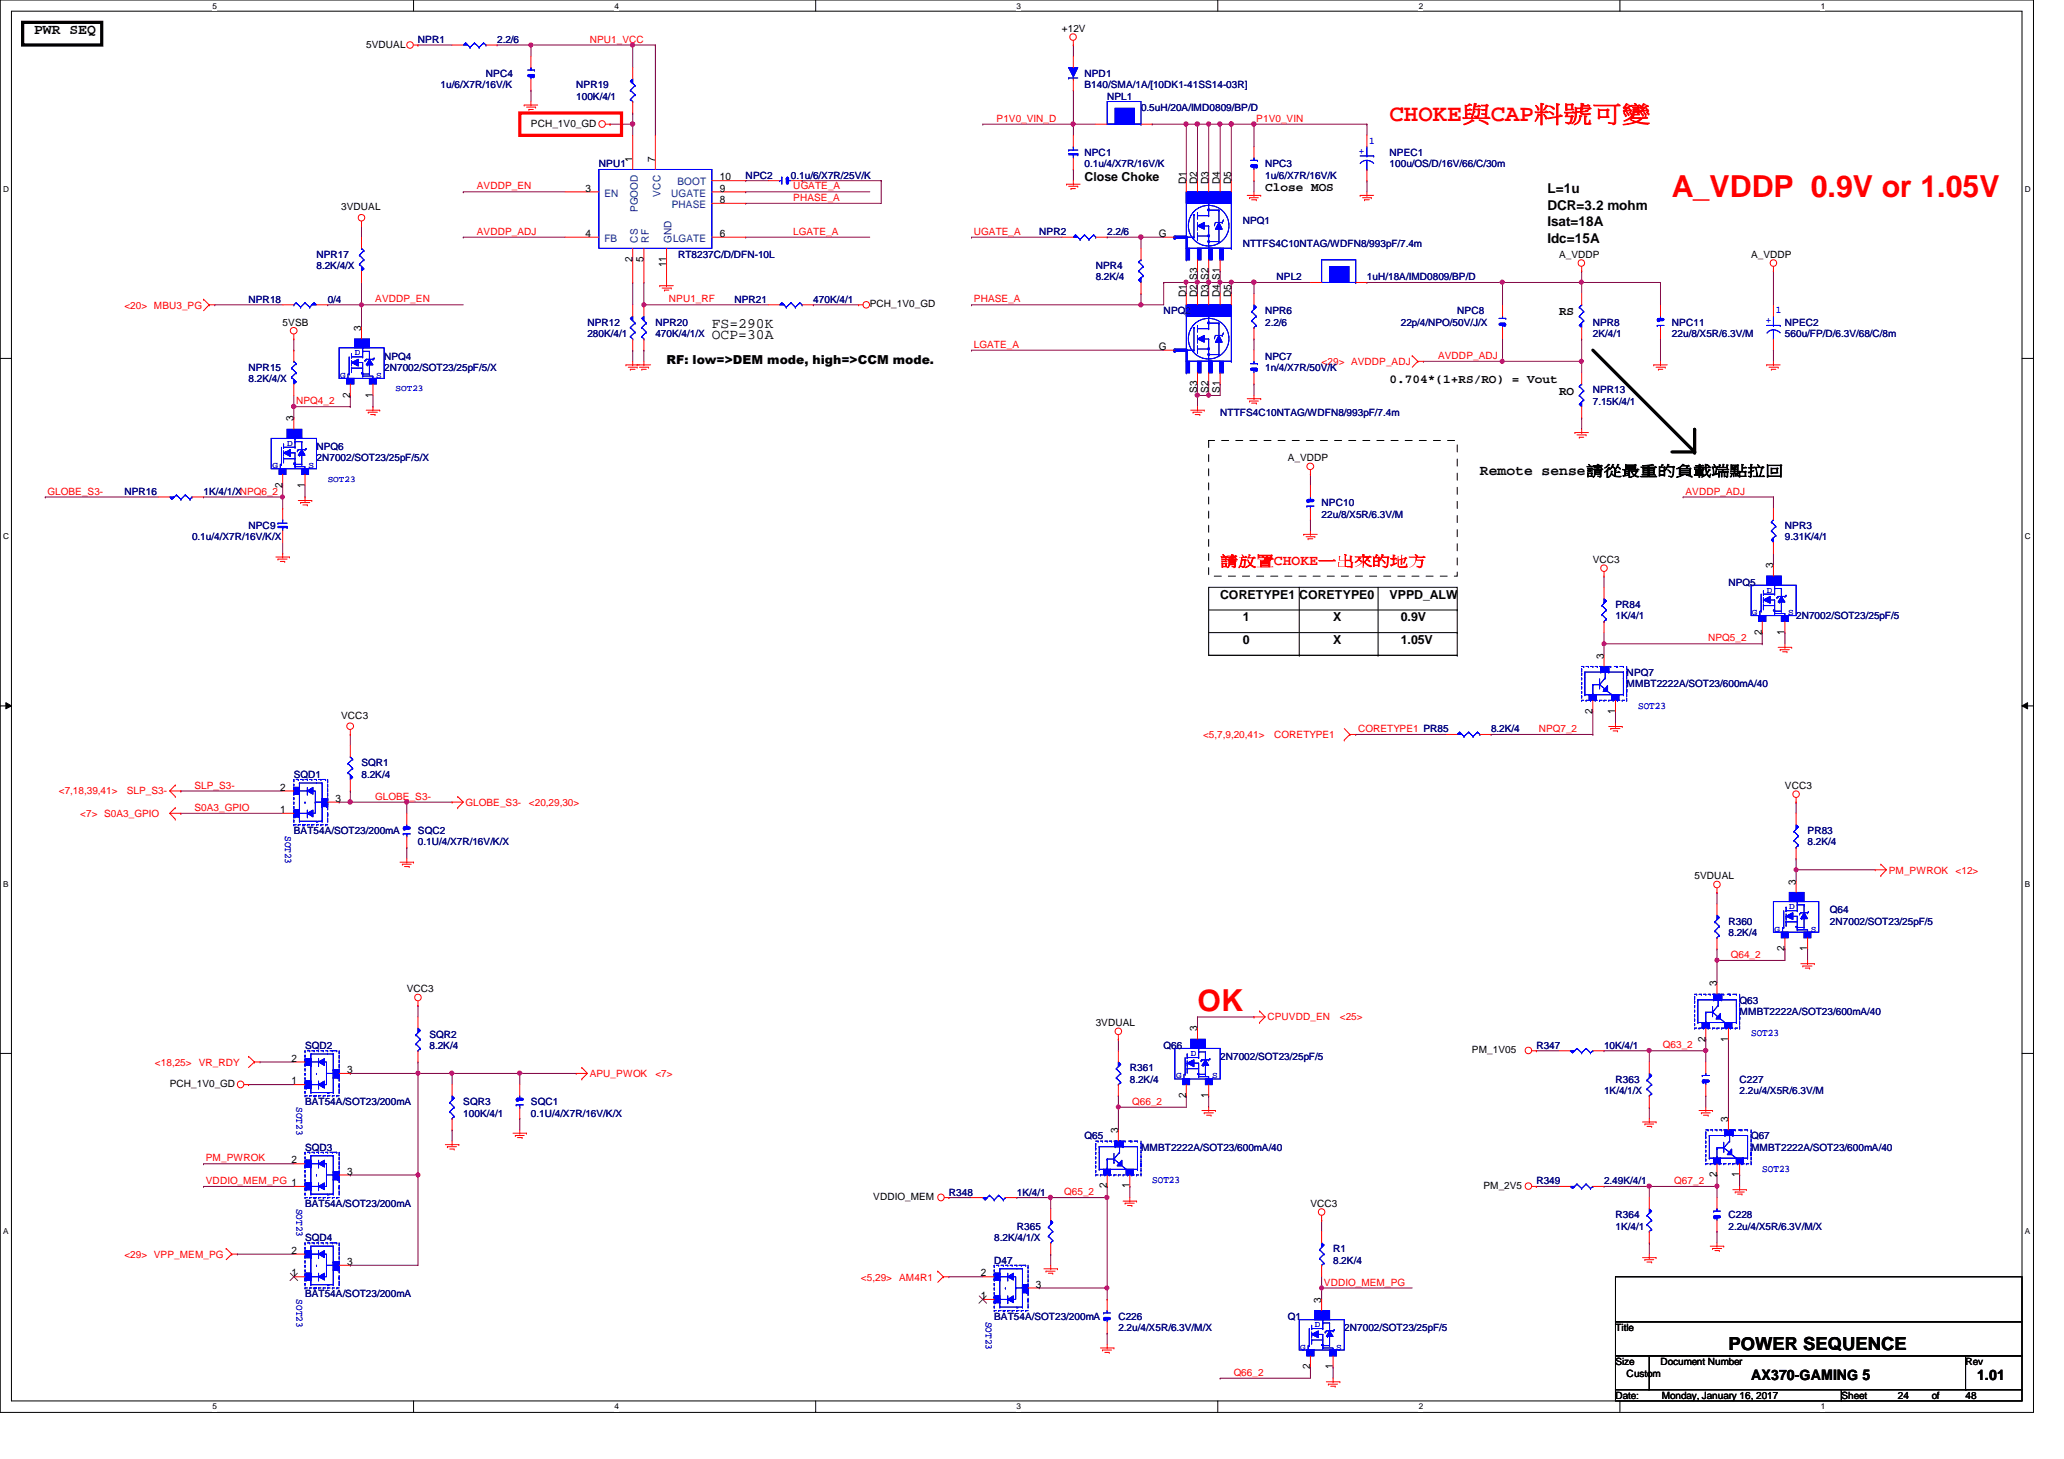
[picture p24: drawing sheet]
<svg xmlns="http://www.w3.org/2000/svg" width="297mm" height="210mm" viewBox="0 0 297 210" stroke-linecap="round" stroke-linejoin="round" font-family="sans-serif">
<defs><g id="words">
<g font-size="4.4" fill="#f00">
<text x="240.6" y="28.4">A_VDDP 0.9V or 1.05V</text>
<text x="172.3" y="145.4">OK</text>
</g>
<text font-size="3.4" fill="#f00" x="200" y="17.4">CHOKE與CAP料料可可</text>
<text font-size="2.6" x="248.7" y="194.2">POWER SEQUENCE</text>
<g font-size="2.1">
<text x="4.9" y="4.9">PWR SEQ</text>
<text x="102.4" y="47.1">FS=290K</text>
<text x="102.4" y="48.7">OCP=30A</text>
<text x="213" y="68.3">Remote sense請請請請請請請請請請請</text>
<text x="252" y="198.6">AX370-GAMING 5</text>
<text x="284.5" y="198.6">1.01</text>
</g>
<text font-size="2.1" fill="#f00" x="175.6" y="81.4">請放左CHOKE位一一請一下</text>
<g font-size="1.9">
<text x="222.7" y="27.8">L=1u</text>
<text x="222.7" y="30.2">DCR=3.2 mohm</text>
<text x="222.7" y="32.6">Isat=18A</text>
<text x="222.7" y="34.9">Idc=15A</text>
</g>
<g font-size="1.8">
<text x="156.1" y="26">Close Choke</text>
<text x="182.1" y="27.5">Close MOS</text>
<text x="224.4" y="45.4">RS</text>
<text x="95.9" y="52.3">RF: low=&gt;DEM mode, high=&gt;CCM mode.</text>
<text x="200" y="55.2">0.704*(1+RS/RO) = Vout</text>
<text x="224.4" y="56.8">RO</text>
<text x="175.6" y="86.1">CORETYPE1</text>
<text x="178.9" y="89.4">1</text>
<text x="187" y="86.1">CORETYPE0</text>
<text x="191.9" y="89.4">X</text>
<text x="200" y="86.1">VPPD_ALW</text>
<text x="201.6" y="89.4">0.9V</text>
<text x="178.9" y="92.7">0</text>
<text x="191.9" y="92.7">X</text>
<text x="201.6" y="92.7">1.05V</text>
</g>
<g font-size="1.5">
<text x="91" y="23.2" transform="rotate(-90 91 23.2)">1</text>
<text x="94.3" y="23.2" transform="rotate(-90 94.3 23.2)">7</text>
<text x="84.2" y="27.6">3</text>
<text x="103.6" y="26">10</text>
<text x="103.6" y="29.2">8</text>
<text x="103.6" y="27.6">9</text>
<text x="170.7" y="26.5" transform="rotate(-90 170.7 26.5)">D1</text>
<text x="172.3" y="26.5" transform="rotate(-90 172.3 26.5)">D2</text>
<text x="173.9" y="26.5" transform="rotate(-90 173.9 26.5)">D3</text>
<text x="175.6" y="26.5" transform="rotate(-90 175.6 26.5)">D4</text>
<text x="177.2" y="26.5" transform="rotate(-90 177.2 26.5)">D5</text>
<text x="84.2" y="34.1">4</text>
<text x="103.6" y="34.1">6</text>
<text x="166.8" y="34.1">G</text>
<text x="91" y="37.7" transform="rotate(-90 91 37.7)">2</text>
<text x="92.6" y="37.7" transform="rotate(-90 92.6 37.7)">5</text>
<text x="95.9" y="38.5" transform="rotate(-90 95.9 38.5)">11</text>
<text x="52" y="47.6" transform="rotate(-90 52 47.6)">3</text>
<text x="170.7" y="42.7" transform="rotate(-90 170.7 42.7)">D1</text>
<text x="172.3" y="42.7" transform="rotate(-90 172.3 42.7)">D2 S3</text>
<text x="173.9" y="42.7" transform="rotate(-90 173.9 42.7)">D3 S2</text>
<text x="175.6" y="42.7" transform="rotate(-90 175.6 42.7)">D4 S1</text>
<text x="177.2" y="42.7" transform="rotate(-90 177.2 42.7)">D5</text>
<text x="166.8" y="50.3">G</text>
<text x="50.4" y="57.2" transform="rotate(-90 50.4 57.2)">2</text>
<text x="53.6" y="57.2" transform="rotate(-90 53.6 57.2)">1</text>
<text x="172.3" y="56.6" transform="rotate(-90 172.3 56.6)">S3</text>
<text x="173.9" y="56.6" transform="rotate(-90 173.9 56.6)">S2</text>
<text x="175.6" y="56.6" transform="rotate(-90 175.6 56.6)">S1</text>
<text x="42.2" y="60.6" transform="rotate(-90 42.2 60.6)">3</text>
<text x="40.6" y="70.2" transform="rotate(-90 40.6 70.2)">2</text>
<text x="43.9" y="70.2" transform="rotate(-90 43.9 70.2)">1</text>
<text x="255.2" y="81.7" transform="rotate(-90 255.2 81.7)">3</text>
<text x="230.8" y="94.7" transform="rotate(-90 230.8 94.7)">3</text>
<text x="253.6" y="91.4" transform="rotate(-90 253.6 91.4)">2</text>
<text x="256.8" y="91.4" transform="rotate(-90 256.8 91.4)">1</text>
<text x="229.2" y="102.7" transform="rotate(-90 229.2 102.7)">2</text>
<text x="232.4" y="102.7" transform="rotate(-90 232.4 102.7)">1</text>
<text x="40.3" y="113.7">2</text>
<text x="40.3" y="117">1</text>
<text x="48.3" y="115.4">3</text>
<text x="258.4" y="127.3" transform="rotate(-90 258.4 127.3)">3</text>
<text x="256.8" y="136.9" transform="rotate(-90 256.8 136.9)">2</text>
<text x="260.1" y="136.9" transform="rotate(-90 260.1 136.9)">1</text>
<text x="247.1" y="141.9" transform="rotate(-90 247.1 141.9)">3</text>
<text x="172.3" y="148.4" transform="rotate(-90 172.3 148.4)">3</text>
<text x="245.4" y="149.9" transform="rotate(-90 245.4 149.9)">2</text>
<text x="248.7" y="149.9" transform="rotate(-90 248.7 149.9)">1</text>
<text x="41.9" y="152.7">2</text>
<text x="41.9" y="156">1</text>
<text x="50" y="154.4">3</text>
<text x="170.7" y="158" transform="rotate(-90 170.7 158)">2</text>
<text x="173.9" y="158" transform="rotate(-90 173.9 158)">1</text>
<text x="248.7" y="161.4" transform="rotate(-90 248.7 161.4)">3</text>
<text x="41.9" y="167.4">2</text>
<text x="160.9" y="163" transform="rotate(-90 160.9 163)">3</text>
<text x="50" y="169">3</text>
<text x="159.3" y="171" transform="rotate(-90 159.3 171)">2</text>
<text x="162.6" y="171" transform="rotate(-90 162.6 171)">1</text>
<text x="247.1" y="169.4" transform="rotate(-90 247.1 169.4)">2</text>
<text x="250.3" y="169.4" transform="rotate(-90 250.3 169.4)">1</text>
<text x="41.9" y="180.4">2</text>
<text x="41.9" y="183.6">1</text>
<text x="50" y="182">3</text>
<text x="141.1" y="183.6">2</text>
<text x="149.1" y="185.3">3</text>
<text x="141.1" y="186.9">1</text>
<text x="190.2" y="187.4" transform="rotate(-90 190.2 187.4)">3</text>
<text x="188.5" y="197" transform="rotate(-90 188.5 197)">2</text>
<text x="191.8" y="197" transform="rotate(-90 191.8 197)">1</text>
</g>
<g font-size="1.5" fill="#004080">
<text x="87" y="28.3">EN</text>
<text x="95" y="28.3" transform="rotate(-90 95 28.3)">VCC</text>
<text x="96.6" y="28.3">UGATE</text>
<text x="96.7" y="29.9">PHASE</text>
<text x="97.5" y="26.7">BOOT</text>
<text x="87" y="34.8">FB</text>
<text x="91.8" y="34.9" transform="rotate(-90 91.8 34.9)">CS</text>
<text x="91.8" y="30.5" transform="rotate(-90 91.8 30.5)">PGOOD</text>
<text x="93.4" y="34.9" transform="rotate(-90 93.4 34.9)">RF</text>
<text x="96.6" y="34.9" transform="rotate(-90 96.6 34.9)">GND</text>
<text x="96.9" y="34.8">LGATE</text>
</g>
<g font-size="1.4">
<text x="152.8" y="4.6">+12V</text>
<text x="52.7" y="6.9">5VDUAL</text>
<text x="76.4" y="18.2">PCH_1V0_GD</text>
<text x="49.1" y="30.3">3VDUAL</text>
<text x="224.4" y="37.1">A_VDDP</text>
<text x="252" y="37.1">A_VDDP</text>
<text x="40.7" y="46.9">5VSB</text>
<text x="125.2" y="44.2">PCH_1V0_GD</text>
<text x="185.3" y="66.4">A_VDDP</text>
<text x="229.2" y="81">VCC3</text>
<text x="49.1" y="103.4">VCC3</text>
<text x="256.9" y="113.5">VCC3</text>
<text x="243.9" y="126.5">5VDUAL</text>
<text x="58.5" y="142.7">VCC3</text>
<text x="157.7" y="147.7">3VDUAL</text>
<text x="211.8" y="151.6">PM_1V05</text>
<text x="24.4" y="156.4">PCH_1V0_GD</text>
<text x="125.7" y="172.7">VDDIO_MEM</text>
<text x="188.6" y="173.7">VCC3</text>
<text x="213.5" y="171.1">PM_2V5</text>
<text x="232.5" y="191.5">Title</text>
<text x="232.5" y="196.4">Size</text>
<text x="239" y="196.4">Document Number</text>
<text x="282.9" y="196.4">Rev</text>
<text x="232.5" y="201.3">Date:</text>
<text x="234.1" y="198">Custom</text>
<text x="239.1" y="201.3">Monday, January 16, 2017</text>
<text x="265" y="201.3">Sheet</text>
<text x="273.1" y="201.3">24</text>
<text x="278" y="201.3">of</text>
<text x="282.9" y="201.3">48</text>
</g>
<g font-size="1.4" fill="#000080">
<text x="60.2" y="6.2">NPR1</text>
<text x="69.9" y="11.1">NPC4</text>
<text x="71.5" y="6.2">2.2/6</text>
<text x="156.1" y="11.1">NPD1</text>
<text x="63.4" y="12.7">1u/6/X7R/16V/K</text>
<text x="82.9" y="12.7">NPR19</text>
<text x="82.9" y="14.4">100K/4/1</text>
<text x="156.1" y="12.7">B140/SMA/1A/[10DK1-41SS14-03R]</text>
<text x="159.3" y="14.4">NPL1</text>
<text x="164.2" y="16">0.5uH/20A/IMD0809/BP/D</text>
<text x="156.1" y="22.5">NPC1</text>
<text x="200" y="22.5">NPEC1</text>
<text x="86.2" y="24.1">NPU1</text>
<text x="107.3" y="25.7">NPC2</text>
<text x="113.8" y="25.7">0.1u/6/X7R/25V/K</text>
<text x="156.1" y="24.1">0.1u/4/X7R/16V/K</text>
<text x="182.1" y="24.1">NPC3</text>
<text x="182.1" y="25.7">1u/6/X7R/16V/K</text>
<text x="200" y="24.1">100u/OS/D/16V/66/C/30m</text>
<text x="149.6" y="33.9">NPR2</text>
<text x="159.3" y="33.9">2.2/6</text>
<text x="178.9" y="32.2">NPQ1</text>
<text x="178.9" y="35.5">NTTFS4C10NTAG/WDFN8/993pF/7.4m</text>
<text x="45.5" y="37.1">NPR17</text>
<text x="45.5" y="38.7">8.2K/4/X</text>
<text x="97.6" y="37.1">RT8237C/D/DFN-10L</text>
<text x="157.7" y="38.7">NPR4</text>
<text x="157.7" y="40.3">8.2K/4</text>
<text x="183.7" y="40.3">NPL2</text>
<text x="196.7" y="40.3">1uH/18A/IMD0809/BP/D</text>
<text x="35.8" y="43.6">NPR18</text>
<text x="47.2" y="43.6">0/4</text>
<text x="84.5" y="46.9">NPR12</text>
<text x="94.3" y="46.9">NPR20</text>
<text x="105.7" y="43.6">NPR21</text>
<text x="117" y="43.6">470K/4/1</text>
<text x="167.5" y="45.2">NPQ2</text>
<text x="182.1" y="45.2">NPR6</text>
<text x="182.1" y="46.9">2.2/6</text>
<text x="201.6" y="46.9">22p/4/NPO/50V/J/X</text>
<text x="209.7" y="45.2">NPC8</text>
<text x="229.2" y="46.9">NPR8</text>
<text x="240.6" y="46.9">NPC11</text>
<text x="256.9" y="46.9">NPEC2</text>
<text x="35.8" y="53.3">NPR15</text>
<text x="55.3" y="51.7">NPQ4</text>
<text x="55.3" y="53.3">2N7002/SOT23/25pF/5/X</text>
<text x="84.5" y="48.5">280K/4/1</text>
<text x="94.3" y="48.5">470K/4/1/X</text>
<text x="182.1" y="51.7">NPC7</text>
<text x="182.1" y="53.3">1n/4/X7R/50V/K</text>
<text x="229.2" y="48.5">2K/4/1</text>
<text x="240.6" y="48.5">22u/8/X5R/6.3V/M</text>
<text x="256.9" y="48.5">560u/FP/D/6.3V/68/C/8m</text>
<text x="35.8" y="55">8.2K/4/X</text>
<text x="175.6" y="59.9">NTTFS4C10NTAG/WDFN8/993pF/7.4m</text>
<text x="229.2" y="56.6">NPR13</text>
<text x="229.2" y="58.3">7.15K/4/1</text>
<text x="45.5" y="64.7">NPQ6</text>
<text x="17.9" y="71.2">NPR16</text>
<text x="29.3" y="71.2">1K/4/1/XNPQ6_2</text>
<text x="45.5" y="66.4">2N7002/SOT23/25pF/5/X</text>
<text x="27.6" y="77.7">0.1u/4/X7R/16V/K/X</text>
<text x="35.8" y="76.1">NPC9</text>
<text x="190.2" y="72.9">NPC10</text>
<text x="190.2" y="74.5">22u/8/X5R/6.3V/M</text>
<text x="256.9" y="76.1">NPR3</text>
<text x="256.9" y="77.7">9.31K/4/1</text>
<text x="232.5" y="87.5">PR84</text>
<text x="232.5" y="89.1">1K/4/1</text>
<text x="248.7" y="84.2">NPQ5</text>
<text x="258.5" y="89.1">2N7002/SOT23/25pF/5</text>
<text x="234.1" y="97.2">NPQ7</text>
<text x="234.1" y="98.9">MMBT2222A/SOT23/600mA/40</text>
<text x="214.6" y="105.4">8.2K/4</text>
<text x="42.3" y="111.9">SQD1</text>
<text x="52" y="110.2">SQR1</text>
<text x="52" y="111.9">8.2K/4</text>
<text x="42.3" y="120">BAT54A/SOT23/200mA</text>
<text x="60.2" y="120">SQC2</text>
<text x="60.2" y="121.6">0.1U/4/X7R/16V/K/X</text>
<text x="260.1" y="120">PR83</text>
<text x="260.1" y="121.6">8.2K/4</text>
<text x="263.4" y="131.4">Q64</text>
<text x="248.7" y="133">R360</text>
<text x="248.7" y="134.6">8.2K/4</text>
<text x="263.4" y="133">2N7002/SOT23/25pF/5</text>
<text x="61.8" y="149.3">SQR2</text>
<text x="250.4" y="144.4">Q63</text>
<text x="250.4" y="146">MMBT2222A/SOT23/600mA/40</text>
<text x="43.9" y="150.9">SQD2</text>
<text x="61.8" y="150.9">8.2K/4</text>
<text x="162.6" y="154.1">R361</text>
<text x="162.6" y="155.8">8.2K/4</text>
<text x="167.5" y="150.9">Q66</text>
<text x="175.6" y="152.5">2N7002/SOT23/25pF/5</text>
<text x="221.1" y="150.9">R347</text>
<text x="230.8" y="150.9">10K/4/1</text>
<text x="232.5" y="155.8">R363</text>
<text x="250.4" y="155.8">C227</text>
<text x="43.9" y="159">BAT54A/SOT23/200mA</text>
<text x="66.7" y="159">SQR3</text>
<text x="66.7" y="160.7">100K/4/1</text>
<text x="76.4" y="159">SQC1</text>
<text x="76.4" y="160.7">0.1U/4/X7R/16V/K/X</text>
<text x="230.8" y="157.4">1K/4/1/X</text>
<text x="250.4" y="157.4">2.2u/4/X5R/6.3V/M</text>
<text x="43.9" y="165.5">SQD3</text>
<text x="156.1" y="163.9">Q65</text>
<text x="164.2" y="165.5">MMBT2222A/SOT23/600mA/40</text>
<text x="252" y="163.9">Q67</text>
<text x="252" y="165.5">MMBT2222A/SOT23/600mA/40</text>
<text x="43.9" y="173.7">BAT54A/SOT23/200mA</text>
<text x="136.6" y="172">R348</text>
<text x="146.3" y="172">1K/4/1</text>
<text x="221.1" y="170.4">R349</text>
<text x="230.8" y="170.4">2.49K/4/1</text>
<text x="43.9" y="178.5">SQD4</text>
<text x="143.1" y="178.5">8.2K/4/1/X</text>
<text x="146.3" y="176.9">R365</text>
<text x="232.5" y="175.3">R364</text>
<text x="232.5" y="176.9">1K/4/1</text>
<text x="248.7" y="175.3">C228</text>
<text x="248.7" y="176.9">2.2u/4/X5R/6.3V/M/X</text>
<text x="143.1" y="181.8">D47</text>
<text x="191.9" y="180.2">R1</text>
<text x="191.9" y="181.8">8.2K/4</text>
<text x="43.9" y="186.6">BAT54A/SOT23/200mA</text>
<text x="143.1" y="189.9">BAT54A/SOT23/200mA</text>
<text x="160.9" y="189.9">C226</text>
<text x="160.9" y="191.5">2.2u/4/X5R/6.3V/M/X</text>
<text x="185.3" y="189.9">Q1</text>
<text x="193.5" y="191.5">2N7002/SOT23/25pF/5</text>
</g>
<g font-size="1.4" fill="#f00">
<text x="84.9" y="6.1">NPU1_VCC</text>
<text x="143.4" y="17.5">P1V0_VIN_D</text>
<text x="180.8" y="17.5">P1V0_VIN</text>
<text x="68.6" y="27.3">AVDDP_EN</text>
<text x="114.2" y="28.9">PHASE_A</text>
<text x="114.2" y="27.3">UGATE_A</text>
<text x="68.6" y="33.8">AVDDP_ADJ</text>
<text x="114.2" y="33.8">LGATE_A</text>
<text x="140.2" y="33.8">UGATE_A</text>
<text x="17.9" y="44.4">&lt;20&gt; MBU3_PG</text>
<text x="54" y="43.5">AVDDP_EN</text>
<text x="96.3" y="43.5">NPU1_RF</text>
<text x="140.2" y="43.5">PHASE_A</text>
<text x="140.2" y="50">LGATE_A</text>
<text x="190.2" y="52.5">&lt;29&gt; AVDDP_ADJ</text>
<text x="207" y="51.6">AVDDP_ADJ</text>
<text x="42.6" y="58.2">NPQ4_2</text>
<text x="6.9" y="71.2">GLOBE_S3-</text>
<text x="242.6" y="71.2">AVDDP_ADJ</text>
<text x="245.8" y="92.3">NPQ5_2</text>
<text x="173.1" y="106.2">&lt;5,7,9,20,41&gt;</text>
<text x="183.4" y="106.2">CORETYPE1</text>
<text x="195.4" y="105.3">CORETYPE1 PR85</text>
<text x="221.4" y="105.3">NPQ7_2</text>
<text x="28" y="113.5">SLP_S3-</text>
<text x="8.5" y="114.3">&lt;7,18,39,41&gt;</text>
<text x="11.6" y="117.6">&lt;7&gt; S0A3_GPIO</text>
<text x="18.2" y="114.3">SLP_S3-</text>
<text x="28" y="116.7">S0A3_GPIO</text>
<text x="54" y="115.1">GLOBE_S3-</text>
<text x="67" y="116">GLOBE_S3-</text>
<text x="76.1" y="116">&lt;20,29,30&gt;</text>
<text x="271.8" y="125.7">PM_PWROK</text>
<text x="281.4" y="125.7">&lt;12&gt;</text>
<text x="249.1" y="137.8">Q64_2</text>
<text x="182.4" y="146.8">CPUVDD_EN</text>
<text x="192.8" y="146.8">&lt;25&gt;</text>
<text x="22.3" y="153.3">&lt;18,25&gt;</text>
<text x="28.6" y="153.3">VR_RDY</text>
<text x="84.9" y="154.9">APU_PWOK</text>
<text x="94.3" y="154.9">&lt;7&gt;</text>
<text x="239.3" y="150.8">Q63_2</text>
<text x="162.9" y="159">Q66_2</text>
<text x="29.6" y="167.1">PM_PWROK</text>
<text x="29.6" y="170.3">VDDIO_MEM_PG 1</text>
<text x="153.2" y="172">Q65_2</text>
<text x="241" y="170.3">Q67_2</text>
<text x="17.9" y="181">&lt;29&gt; VPP_MEM_PG</text>
<text x="123.9" y="184.2">&lt;5,29&gt;</text>
<text x="129.4" y="184.2">AM4R1</text>
<text x="190.5" y="185">VDDIO_MEM_PG</text>
<text x="177.5" y="198">Q66_2</text>
</g>
<g font-size="1.4" fill="#00f">
<text x="195.6" y="22.1">+</text>
<text x="197.1" y="20.7">1</text>
<text x="254.1" y="46.5">+</text>
<text x="255.6" y="45">1</text>
<text x="235.8" y="101.9">SOT23</text>
<text x="41.1" y="120.3" transform="rotate(90 41.1 120.3)">SOT23</text>
<text x="252" y="149.1">SOT23</text>
<text x="42.7" y="159.3" transform="rotate(90 42.7 159.3)">SOT23</text>
<text x="42.7" y="173.9" transform="rotate(90 42.7 173.9)">SOT23</text>
<text x="165.8" y="170.2">SOT23</text>
<text x="253.6" y="168.6">SOT23</text>
<text x="42.7" y="186.9" transform="rotate(90 42.7 186.9)">SOT23</text>
<text x="141.9" y="190.2" transform="rotate(90 141.9 190.2)">SOT23</text>
</g>
<g font-size="1.3" fill="#00f">
<text x="51.1" y="51.1">D</text>
<text x="48.9" y="54.4">G</text>
<text x="54.1" y="54.4">S</text>
<text x="56.9" y="56.3">SOT23</text>
<text x="41.3" y="64.1">D</text>
<text x="39.2" y="67.4">G</text>
<text x="44.4" y="67.4">S</text>
<text x="47.2" y="69.3">SOT23</text>
<text x="252.1" y="88.5">G</text>
<text x="254.3" y="85.3">D</text>
<text x="257.3" y="88.5">S</text>
<text x="257.5" y="130.8">D</text>
<text x="255.4" y="134">G</text>
<text x="260.6" y="134">S</text>
<text x="169.2" y="155.2">G</text>
<text x="171.4" y="151.9">D</text>
<text x="174.5" y="155.2">S</text>
<text x="189.2" y="190.9">D</text>
<text x="187.1" y="194.2">G</text>
<text x="192.3" y="194.2">S</text>
</g>
<g font-size="1.2">
<text x="30.6" y="1.2">5</text>
<text x="88.4" y="1.2">4</text>
<text x="146.3" y="1.2">3</text>
<text x="204.2" y="1.2">2</text>
<text x="262" y="1.2">1</text>
<text x=".5" y="27.6">D</text>
<text x="291.4" y="27.6">D</text>
<text x=".5" y="77.6">C</text>
<text x="291.4" y="77.6">C</text>
<text x=".5" y="127.6">B</text>
<text x="291.4" y="127.6">B</text>
<text x=".5" y="177.6">A</text>
<text x="291.4" y="177.6">A</text>
<text x="30.6" y="202.8">5</text>
<text x="88.4" y="202.8">4</text>
<text x="146.3" y="202.8">3</text>
<text x="204.2" y="202.8">2</text>
<text x="262" y="202.8">1</text>
</g>
</g></defs>
<path d="M0 0h292.6v203.2h-292.6zM1.6 1.6h289.4v199.9h-289.4z" fill="none" stroke="#000" stroke-width=".14"/>
<g fill="#fff">
<path d="M30.6 .2h.6v1.3h-.6z"/>
<path d="M30.6 201.7h.6v1.3h-.6z"/>
</g>
<path d="M59.5 0v1.6M59.5 201.5v1.7" fill="none" stroke="#000" stroke-width=".14"/>
<g fill="#fff">
<path d="M88.4 .2h.6v1.3h-.6z"/>
<path d="M88.4 201.7h.6v1.3h-.6z"/>
</g>
<path d="M117.4 0v1.6M117.4 201.5v1.7" fill="none" stroke="#000" stroke-width=".14"/>
<g fill="#fff">
<path d="M146.3 .2h.6v1.3h-.6z"/>
<path d="M146.3 201.7h.6v1.3h-.6z"/>
</g>
<path d="M175.3 0v1.6M175.3 201.5v1.7" fill="none" stroke="#000" stroke-width=".14"/>
<g fill="#fff">
<path d="M204.2 .2h.6v1.3h-.6z"/>
<path d="M204.2 201.7h.6v1.3h-.6z"/>
</g>
<path d="M233.1 0v1.6M233.1 201.5v1.7" fill="none" stroke="#000" stroke-width=".14"/>
<g fill="#fff">
<path d="M262 .2h.6v1.3h-.6z"/>
<path d="M262 201.7h.6v1.3h-.6z"/>
<path d="M.5 26.6h.8v1.3h-.8z"/>
<path d="M291.4 26.6h.8v1.3h-.8z"/>
<path d="M.5 76.5h.8v1.4h-.8z"/>
<path d="M291.4 76.5h.8v1.4h-.8z"/>
</g>
<path d="M0 51.6h1.6M291 51.6h1.6" fill="none" stroke="#000" stroke-width=".14"/>
<g fill="#fff">
<path d="M.5 126.5h.7v1.3h-.7z"/>
<path d="M291.4 126.5h.7v1.3h-.7z"/>
</g>
<path d="M0 101.6h1.6M.8 101.1l.8 .5-.8 .4zM291 101.6l.8-.5v.9zM291 101.6h1.6" fill="none" stroke="#000" stroke-width=".14"/>
<path d="M.8 101.1l.8 .5-.8 .4zM291 101.6l.8-.5v.9z" fill="#000"/>
<g fill="#fff">
<path d="M.5 176.5h.7v1.3h-.7z"/>
<path d="M291.4 176.5h.7v1.3h-.7z"/>
</g>
<path d="M0 151.6h1.6M291 151.6h1.6" fill="none" stroke="#000" stroke-width=".14"/>
<path d="M245.5 151.2h.1M245.5 151.2v1.6" fill="none" stroke="#800040" stroke-width=".14"/>
<circle cx="245.5" cy="151.1" r=".31" fill="#f0f"/>
<circle cx="245.5" cy="151.1" r=".31" fill="none" stroke="#f0f" stroke-width=".14"/>
<path d="M247.1 138.2h.1M247.1 138.2h9.8" fill="none" stroke="#800040" stroke-width=".14"/>
<circle cx="247.1" cy="138.1" r=".3" fill="#f0f"/>
<circle cx="247.1" cy="138.1" r=".3" fill="none" stroke="#f0f" stroke-width=".14"/>
<path d="M258.5 115.4h.1M258.5 115.4v1.6M258.5 125.1h.1M258.5 125.1v1.7" fill="none" stroke="#800040" stroke-width=".14"/>
<circle cx="258.5" cy="125.1" r=".3" fill="#f0f"/>
<circle cx="258.5" cy="125.1" r=".3" fill="none" stroke="#f0f" stroke-width=".14"/>
<g fill="none" stroke="#800040" stroke-width=".14">
<path d="M92.7 43.9h.1M92.7 43.9h17.9M247.1 138.2h.1M247.1 128.4h.1M247.1 136.5h.1M247.1 128.4v1.6M247.1 136.5v4.9M256.9 136.5h.1M256.9 136.5v1.7M258.5 125.1h.1M258.5 125.1h11.4M260.1 136.5h.1"/>
<path d="M260.1 136.5v1.7M221.1 151.2h.1M221.1 151.2h3.3M245.5 157.6h.1M245.5 157.6v1.7"/>
</g>
<circle cx="92.7" cy="43.9" r=".3" fill="#f0f"/>
<circle cx="92.7" cy="43.9" r=".3" fill="none" stroke="#f0f" stroke-width=".14"/>
<path d="M180.5 17.9h.1M180.5 17.9v3.2M117 43.9h.1M117 43.9h6.6M164.2 42.2h.1M164.2 42.2v1.7" fill="none" stroke="#800040" stroke-width=".14"/>
<circle cx="164.2" cy="43.9" r=".31" fill="#f0f"/>
<circle cx="164.2" cy="43.9" r=".31" fill="none" stroke="#f0f" stroke-width=".14"/>
<path d="M173.9 40.6h.1M173.9 40.6v1.6" fill="none" stroke="#800040" stroke-width=".14"/>
<circle cx="173.9" cy="40.6" r=".3" fill="#f0f"/>
<circle cx="173.9" cy="40.6" r=".3" fill="none" stroke="#f0f" stroke-width=".14"/>
<path d="M172.3 17.9h.1M172.3 17.9h1.6M164.2 34.1h.1M164.2 34.1v1.6M172.3 56.9h.1M172.3 56.9h1.6M239 40.6h.1M239 40.6v3.3" fill="none" stroke="#800040" stroke-width=".14"/>
<circle cx="173.9" cy="56.8" r=".3" fill="#f0f"/>
<circle cx="173.9" cy="56.8" r=".3" fill="none" stroke="#f0f" stroke-width=".14"/>
<circle cx="172.3" cy="56.8" r=".31" fill="#f0f"/>
<circle cx="172.3" cy="56.8" r=".31" fill="none" stroke="#f0f" stroke-width=".14"/>
<path d="M173.9 17.9h.1M173.9 17.9h1.7" fill="none" stroke="#800040" stroke-width=".14"/>
<circle cx="173.9" cy="17.8" r=".31" fill="#f0f"/>
<circle cx="173.9" cy="17.8" r=".31" fill="none" stroke="#f0f" stroke-width=".14"/>
<path d="M154.5 17.9h.1M154.5 17.9v1.6M164.2 43.9h.1M164.2 43.9h3.3" fill="none" stroke="#800040" stroke-width=".14"/>
<circle cx="154.4" cy="17.8" r=".31" fill="#f0f"/>
<circle cx="154.4" cy="17.8" r=".31" fill="none" stroke="#f0f" stroke-width=".14"/>
<path d="M227.6 40.6h.1M227.6 40.6h11.4M227.6 40.6v1.6" fill="none" stroke="#800040" stroke-width=".14"/>
<circle cx="227.6" cy="40.6" r=".3" fill="#f0f"/>
<circle cx="227.6" cy="40.6" r=".3" fill="none" stroke="#f0f" stroke-width=".14"/>
<path d="M172.3 56.9h.1M172.3 40.6h.1M172.3 40.6v1.6M172.3 56.9v1.6M180.5 55.2h.1M180.5 55.2v1.7M216.2 40.6h.1M216.2 40.6h11.4" fill="none" stroke="#800040" stroke-width=".14"/>
<circle cx="172.3" cy="40.6" r=".31" fill="#f0f"/>
<circle cx="172.3" cy="40.6" r=".31" fill="none" stroke="#f0f" stroke-width=".14"/>
<path d="M175.6 40.6h.1M175.6 40.6v1.6M177.2 40.6h.1M177.2 40.6h3.3M180.5 40.6h.1M180.5 40.6v1.6" fill="none" stroke="#800040" stroke-width=".14"/>
<circle cx="180.4" cy="40.6" r=".31" fill="#f0f"/>
<circle cx="180.4" cy="40.6" r=".31" fill="none" stroke="#f0f" stroke-width=".14"/>
<path d="M173.9 17.9h.1M173.9 17.9v8.1M173.9 39h.1M173.9 39v1.6M139.8 43.9h.1M139.8 43.9h24.4M173.9 40.6h.1M173.9 40.6h1.7M180.5 48.8h.1M180.5 48.8v1.6M239 48.8h.1M239 48.8v3.2" fill="none" stroke="#800040" stroke-width=".14"/>
<circle cx="173.9" cy="40.6" r=".3" fill="#f0f"/>
<circle cx="173.9" cy="40.6" r=".3" fill="none" stroke="#f0f" stroke-width=".14"/>
<path d="M170.7 17.9h.1M170.7 17.9v8.1M167.5 40.6h.1M167.5 40.6h3.2" fill="none" stroke="#800040" stroke-width=".14"/>
<circle cx="170.7" cy="17.8" r=".31" fill="#f0f"/>
<circle cx="170.7" cy="17.8" r=".31" fill="none" stroke="#f0f" stroke-width=".14"/>
<path d="M172.3 17.9h.1M172.3 17.9v8.1M175.6 17.9h.1M175.6 17.9h1.6M172.3 39h.1M172.3 39v1.6" fill="none" stroke="#800040" stroke-width=".14"/>
<circle cx="175.5" cy="17.8" r=".31" fill="#f0f"/>
<circle cx="175.5" cy="17.8" r=".31" fill="none" stroke="#f0f" stroke-width=".14"/>
<path d="M180.5 26h.1M180.5 26v1.6M177.2 40.6h.1M177.2 40.6v1.6" fill="none" stroke="#800040" stroke-width=".14"/>
<circle cx="177.2" cy="40.6" r=".3" fill="#f0f"/>
<circle cx="177.2" cy="40.6" r=".3" fill="none" stroke="#f0f" stroke-width=".14"/>
<path d="M216.2 40.6h.1M216.2 40.6v3.3" fill="none" stroke="#800040" stroke-width=".14"/>
<circle cx="216.2" cy="40.6" r=".3" fill="#f0f"/>
<circle cx="216.2" cy="40.6" r=".3" fill="none" stroke="#f0f" stroke-width=".14"/>
<path d="M170.7 40.6h.1M170.7 40.6h1.6" fill="none" stroke="#800040" stroke-width=".14"/>
<circle cx="170.7" cy="40.6" r=".3" fill="#f0f"/>
<circle cx="170.7" cy="40.6" r=".3" fill="none" stroke="#f0f" stroke-width=".14"/>
<g fill="none" stroke="#800040" stroke-width=".14">
<path d="M165.8 17.9h.1M165.8 17.9h4.9M177.2 17.9h.1M177.2 17.9v8.1M139.8 34.1h.1M139.8 34.1h13M159.3 34.1h.1M159.3 34.1h4.9M196.7 26h.1M196.7 26v1.6M227.6 39h.1M227.6 39v1.6"/>
<path d="M167.5 40.6h.1M167.5 40.6v3.3"/>
</g>
<circle cx="177.2" cy="17.8" r=".31" fill="#f0f"/>
<circle cx="177.2" cy="17.8" r=".31" fill="none" stroke="#f0f" stroke-width=".14"/>
<path d="M180.5 17.9h.1M180.5 17.9h16.2M154.5 24.4h.1M154.5 24.4v1.6M216.2 48.8h.1M216.2 48.8v3.2" fill="none" stroke="#800040" stroke-width=".14"/>
<circle cx="180.4" cy="17.8" r=".32" fill="#f0f"/>
<circle cx="180.4" cy="17.8" r=".32" fill="none" stroke="#f0f" stroke-width=".14"/>
<path d="M196.7 17.9h.1M196.7 17.9v1.6M173.9 56.9h.1M173.9 56.9h1.7M227.6 52h.1M227.6 52v1.6" fill="none" stroke="#800040" stroke-width=".14"/>
<circle cx="227.6" cy="52" r=".3" fill="#f0f"/>
<circle cx="227.6" cy="52" r=".3" fill="none" stroke="#f0f" stroke-width=".14"/>
<path d="M172.3 40.6h.1M172.3 40.6h1.6M216.2 52h.1M216.2 52h11.4" fill="none" stroke="#800040" stroke-width=".14"/>
<circle cx="216.2" cy="52" r=".3" fill="#f0f"/>
<circle cx="216.2" cy="52" r=".3" fill="none" stroke="#f0f" stroke-width=".14"/>
<path d="M170.7 17.9h.1M170.7 17.9h1.6" fill="none" stroke="#800040" stroke-width=".14"/>
<circle cx="172.3" cy="17.8" r=".32" fill="#f0f"/>
<circle cx="172.3" cy="17.8" r=".32" fill="none" stroke="#f0f" stroke-width=".14"/>
<path d="M175.6 17.9h.1M175.6 17.9v8.1M175.6 40.6h.1M175.6 40.6h1.6M196.7 40.6h.1M196.7 40.6h19.5M227.6 60.1h.1M227.6 60.1v1.7" fill="none" stroke="#800040" stroke-width=".14"/>
<circle cx="175.6" cy="40.6" r=".3" fill="#f0f"/>
<circle cx="175.6" cy="40.6" r=".3" fill="none" stroke="#f0f" stroke-width=".14"/>
<path d="M175.6 39h.1M175.6 39v1.6M170.7 40.6h.1M170.7 40.6v1.6M180.5 40.6h.1M180.5 40.6h8.1" fill="none" stroke="#800040" stroke-width=".14"/>
<circle cx="180.4" cy="40.6" r=".31" fill="#f0f"/>
<circle cx="180.4" cy="40.6" r=".31" fill="none" stroke="#f0f" stroke-width=".14"/>
<path d="M52 43.9h.1M52 43.9h14.7M227.6 48.8h.1M227.6 48.8v3.2" fill="none" stroke="#800040" stroke-width=".14"/>
<circle cx="52" cy="43.9" r=".3" fill="#f0f"/>
<circle cx="52" cy="43.9" r=".3" fill="none" stroke="#f0f" stroke-width=".14"/>
<path d="M42.3 50.4h.1M42.3 58.5h.1M42.3 48.8v1.6M42.3 58.5h8.1M52 43.9h.1M52 43.9v3.2" fill="none" stroke="#800040" stroke-width=".14"/>
<circle cx="42.3" cy="58.5" r=".32" fill="#f0f"/>
<circle cx="42.3" cy="58.5" r=".32" fill="none" stroke="#f0f" stroke-width=".14"/>
<path d="M42.3 58.5v1.6M53.7 58.5h.1M53.7 56.9v1.6M29.3 71.5h.1M29.3 71.5h11.4M40.7 79.6h.1M40.7 78v1.6M42.3 60.1h.1" fill="none" stroke="#800040" stroke-width=".14"/>
<circle cx="40.6" cy="71.5" r=".3" fill="#f0f"/>
<circle cx="40.6" cy="71.5" r=".3" fill="none" stroke="#f0f" stroke-width=".14"/>
<path d="M177.2 17.9h.1M177.2 17.9h3.3M172.3 55.2h.1M172.3 55.2v1.7M173.9 55.2h.1M173.9 55.2v1.7M175.6 55.2h.1M175.6 55.2v1.7M204.8 52h.1M204.8 52h11.4" fill="none" stroke="#800040" stroke-width=".14"/>
<circle cx="177.2" cy="17.8" r=".31" fill="#f0f"/>
<circle cx="177.2" cy="17.8" r=".31" fill="none" stroke="#f0f" stroke-width=".14"/>
<path d="M87.8 17.9h.1M87.8 17.9h3.3M154.5 13h.1M154.5 17.9h.1M154.5 6.5h.1M154.5 6.5v1.6M154.5 13v4.9M154.5 17.9h3.2" fill="none" stroke="#800040" stroke-width=".14"/>
<circle cx="91" cy="17.8" r=".32" fill="#f0f"/>
<circle cx="91" cy="17.8" r=".32" fill="none" stroke="#f0f" stroke-width=".14"/>
<path d="M76.4 6.5h.1M76.4 6.5h14.7" fill="none" stroke="#800040" stroke-width=".14"/>
<circle cx="76.4" cy="6.5" r=".3" fill="#f0f"/>
<circle cx="76.4" cy="6.5" r=".3" fill="none" stroke="#f0f" stroke-width=".14"/>
<g fill="none" stroke="#800040" stroke-width=".14">
<path d="M60.2 6.5h.1M60.2 6.5h4.9M76.4 13h.1M76.4 6.5h.1M76.4 6.5v1.6M76.4 13v1.6M91.1 17.9h.1M91.1 6.5h.1M91.1 6.5v3.2M91.1 17.9v1.6M94.3 6.5h.1M94.3 6.5v13"/>
<path d="M107.3 29.3h.1M107.3 27.6h.1M107.3 29.3h19.5M107.3 27.6h17.9M188.6 74.8h.1M188.6 68.2h.1M188.6 68.2v1.7M188.6 74.8v1.6"/>
</g>
<circle cx="91" cy="6.5" r=".31" fill="#f0f"/>
<circle cx="91" cy="6.5" r=".31" fill="none" stroke="#f0f" stroke-width=".14"/>
<g fill="none" stroke="#800040" stroke-width=".14">
<path d="M71.5 6.5h.1M71.5 6.5h4.9M91.1 6.5h.1M91.1 16.3h.1M91.1 6.5h3.2M91.1 16.3v1.6M141.4 17.9h.1M141.4 17.9h13.1M66.7 34.1h.1M66.7 27.6h.1M66.7 34.1h14.6M66.7 27.6h14.6"/>
<path d="M107.3 26h.1M107.3 34.1h.1M107.3 34.1h17.9M107.3 26h3.3M115.4 26h.1M115.4 26h11.4M126.8 26h.1M126.8 26v3.3M42.3 58.5h.1M42.3 56.9v1.6M50.4 58.5h.1M50.4 56.9v1.6"/>
<path d="M91.1 40.6h.1M91.1 50.4h.1M91.1 40.6v3.3M91.1 50.4v1.6M92.7 40.6h.1M92.7 50.4h.1M92.7 40.6v3.3M92.7 50.4v1.6M242.2 71.5h.1M242.2 71.5h13M255.2 71.5h.1M255.2 79.6h.1"/>
<path d="M255.2 71.5v1.7M255.2 79.6v1.7M256.9 91h.1M256.9 91v1.6M160.9 159.3h.1M160.9 159.3h9.8M159.3 170.7h.1M159.3 170.7v1.6"/>
</g>
<circle cx="160.9" cy="159.3" r=".3" fill="#f0f"/>
<circle cx="160.9" cy="159.3" r=".3" fill="none" stroke="#f0f" stroke-width=".14"/>
<path d="M159.3 172.3h.1M159.3 172.3v13h-9.7M162.6 170.7h.1M162.6 170.7v1.6M136.6 183.7h.1M136.6 183.7h4.8M149.6 185.3h.1" fill="none" stroke="#800040" stroke-width=".14"/>
<circle cx="159.3" cy="185.3" r=".3" fill="#f0f"/>
<circle cx="159.3" cy="185.3" r=".3" fill="none" stroke="#f0f" stroke-width=".14"/>
<circle cx="159.3" cy="172.3" r=".31" fill="#f0f"/>
<circle cx="159.3" cy="172.3" r=".31" fill="none" stroke="#f0f" stroke-width=".14"/>
<g fill="none" stroke="#800040" stroke-width=".14">
<path d="M160.9 157.6h.1M160.9 149.5h.1M160.9 159.3h.1M160.9 149.5v1.7M160.9 157.6v5M170.7 157.6h.1M170.7 157.6v1.7M173.9 157.6h.1M173.9 157.6v1.7M146.3 172.3h.1M146.3 172.3h13M151.2 172.3h.1"/>
<path d="M151.2 172.3v1.6"/>
</g>
<circle cx="151.2" cy="172.3" r=".31" fill="#f0f"/>
<circle cx="151.2" cy="172.3" r=".31" fill="none" stroke="#f0f" stroke-width=".14"/>
<path d="M37.4 152.8h.1M37.4 152.8h4.9M74.8 154.4h.1M74.8 154.4h8.1M172.3 146.3h.1M172.3 146.3h8.2M172.3 146.3v1.6M180.5 146.3h.1M136.6 172.3h.1M136.6 172.3h3.2" fill="none" stroke="#800040" stroke-width=".14"/>
<circle cx="74.8" cy="154.4" r=".31" fill="#f0f"/>
<circle cx="74.8" cy="154.4" r=".31" fill="none" stroke="#f0f" stroke-width=".14"/>
<g fill="none" stroke="#800040" stroke-width=".14">
<path d="M258.5 123.5h.1M258.5 123.5v1.6M35.8 156h.1M35.8 156h6.5M50.4 154.4h.1M60.2 144.7h.1M60.2 152.8h.1M60.2 144.7v1.6M60.2 152.8v1.6h-9.8M230.8 151.2h.1M230.8 151.2h6.6M237.4 151.2h.1"/>
<path d="M237.4 159.3h.1M237.4 151.2v1.6M237.4 159.3v1.6M245.5 149.5h.1M245.5 149.5v1.7M237.4 170.7h.1M237.4 170.7h9.7"/>
</g>
<circle cx="247.1" cy="170.6" r=".3" fill="#f0f"/>
<circle cx="247.1" cy="170.6" r=".3" fill="none" stroke="#f0f" stroke-width=".14"/>
<path d="M221.1 170.7h.1M221.1 170.7h3.3M230.8 170.7h.1M230.8 170.7h6.6M237.4 170.7h.1M237.4 170.7v1.6" fill="none" stroke="#800040" stroke-width=".14"/>
<circle cx="237.3" cy="170.6" r=".31" fill="#f0f"/>
<circle cx="237.3" cy="170.6" r=".31" fill="none" stroke="#f0f" stroke-width=".14"/>
<g fill="none" stroke="#800040" stroke-width=".14">
<path d="M237.4 151.2h.1M237.4 151.2h8.1M248.7 149.5h.1M248.7 149.5v11.4M237.4 178.8h.1M237.4 178.8v1.6M247.1 177.2h.1M247.1 170.7h.1M247.1 169h.1M247.1 169v3.3M247.1 177.2v1.6M250.4 169h.1"/>
<path d="M250.4 169v1.7"/>
</g>
<circle cx="237.3" cy="151.1" r=".31" fill="#f0f"/>
<circle cx="237.3" cy="151.1" r=".31" fill="none" stroke="#f0f" stroke-width=".14"/>
<g fill="none" stroke="#800040" stroke-width=".14">
<path d="M52 34.1h.1M52 32.5v1.6M52 43.9h.1M52 40.6v3.3M6.5 71.5h.1M6.5 71.5h16.3M40.7 73.2h.1M40.7 71.5h.1M40.7 69.9v3.3M43.9 71.5h.1M43.9 69.9v1.6M26 113.8h.1"/>
<path d="M26 117h.1M26 113.8h14.7M26 117h14.7M48.8 115.4h.1M50.4 105.7h.1M50.4 113.8h.1M50.4 113.8v1.6h-1.6M50.4 105.7v1.6M58.5 115.4h.1M58.5 115.4h6.6M60.2 154.4h.1M60.2 154.4v14.6h-9.8"/>
<path d="M29.3 167.4h.1M29.3 167.4h13M50.4 169h.1"/>
</g>
<circle cx="60.2" cy="169" r=".3" fill="#f0f"/>
<circle cx="60.2" cy="169" r=".3" fill="none" stroke="#f0f" stroke-width=".14"/>
<path d="M175.6 198.3h.1M188.6 196.7h.1M188.6 196.7v1.6h-13M190.2 185.3h.1M190.2 185.3h13M191.9 196.7h.1M191.9 196.7v1.6" fill="none" stroke="#800040" stroke-width=".14"/>
<circle cx="190.2" cy="185.3" r=".3" fill="#f0f"/>
<circle cx="190.2" cy="185.3" r=".3" fill="none" stroke="#f0f" stroke-width=".14"/>
<g fill="none" stroke="#800040" stroke-width=".14">
<path d="M65.1 154.4h.1M65.1 154.4h9.7M74.8 154.4h.1M74.8 154.4v1.6M29.3 170.7h.1M29.3 170.7h13M60.2 169h.1M60.2 169v13h-9.8M74.8 160.9h.1M74.8 160.9v1.7M190.2 175.6h.1M190.2 175.6v1.6"/>
<path d="M34.2 180.4h.1M34.2 180.4h8.1M50.4 182h.1M151.2 180.4h.1M151.2 180.4v1.6M159.3 191.8h.1M159.3 186.9h.1M159.3 185.3v1.6M159.3 191.8v1.6M190.2 185.3h.1M190.2 183.7v3.2"/>
</g>
<circle cx="65" cy="154.4" r=".3" fill="#f0f"/>
<circle cx="65" cy="154.4" r=".3" fill="none" stroke="#f0f" stroke-width=".14"/>
<path d="M58.5 115.4h.1M58.5 115.4v1.6M58.5 121.9h.1M58.5 121.9v1.6" fill="none" stroke="#800040" stroke-width=".14"/>
<circle cx="58.5" cy="115.4" r=".32" fill="#f0f"/>
<circle cx="58.5" cy="115.4" r=".32" fill="none" stroke="#f0f" stroke-width=".14"/>
<path d="M50.4 115.4h.1M50.4 115.4h8.1" fill="none" stroke="#800040" stroke-width=".14"/>
<circle cx="50.4" cy="115.4" r=".32" fill="#f0f"/>
<circle cx="50.4" cy="115.4" r=".32" fill="none" stroke="#f0f" stroke-width=".14"/>
<path d="M230.8 92.6h.1M230.8 92.6v1.7M230.8 92.6h22.8M253.6 92.6h.1M195.1 105.7h.1M195.1 105.7h13" fill="none" stroke="#800040" stroke-width=".14"/>
<circle cx="230.8" cy="92.6" r=".3" fill="#f0f"/>
<circle cx="230.8" cy="92.6" r=".3" fill="none" stroke="#f0f" stroke-width=".14"/>
<g fill="none" stroke="#800040" stroke-width=".14">
<path d="M230.8 82.9h.1M230.8 92.6h.1M230.8 82.9v1.6M230.8 91v1.6M253.6 91h.1M253.6 91v1.6M214.6 105.7h.1M214.6 105.7h14.6M229.2 105.7h.1M229.2 102.4v3.3M232.5 104h.1M232.5 102.4v1.6"/>
<path d="M60.2 154.4h.1M60.2 154.4h4.9"/>
</g>
<circle cx="60.2" cy="154.4" r=".3" fill="#f0f"/>
<circle cx="60.2" cy="154.4" r=".3" fill="none" stroke="#f0f" stroke-width=".14"/>
<path d="M164.2 34.1h.1M164.2 34.1h3.3M30.9 43.9h.1M30.9 43.9h9.8M47.2 43.9h.1M47.2 43.9h4.8M139.8 50.4h.1M139.8 50.4h27.7M65.1 154.4h.1M65.1 154.4v1.6M65.1 162.6h.1M65.1 162.6v1.6" fill="none" stroke="#800040" stroke-width=".14"/>
<circle cx="164.2" cy="34.1" r=".32" fill="#f0f"/>
<circle cx="164.2" cy="34.1" r=".32" fill="none" stroke="#f0f" stroke-width=".14"/>
<path d="M255.2 39h.1M255.2 39v4.9M255.2 50.4h.1M255.2 50.4v1.6" fill="none" stroke="#800040" stroke-width=".14"/>
<g fill="none" stroke="#f00" stroke-width=".14">
<path d="M59.5 6.5h.7M60.2 6.5h.1M75.4 15.1h.1M75.4 15.1h2M75.8 15.4h1.3M76.1 15.7h.1M76.1 15.7h.6M76.4 15.1h.1M76.4 14.6v.5M77.1 15.4h.1M87.2 17.9h.6M87.8 17.9h.1"/>
<path d="M154.5 6.5h.1M154.5 5.8v.7M52 32.5h.1M52 31.8v.7M153.5 26.5h.1M153.5 26.5h1.9M153.8 26.8h1.3M154.1 27.1h.1M154.1 27.1h.7M154.5 26.5h.1M154.5 26v.5M155.1 26.8h.1"/>
<path d="M179.5 28.1h1.9M179.8 28.4h.1M179.8 28.4h1.3M180.1 28.7h.7M180.5 28.1h.1M180.5 27.6v.5M180.8 28.7h.1M181.4 28.1h.1M195.7 28.1h.1M195.7 28.1h2M196.1 28.4h1.3M196.4 28.7h.1"/>
<path d="M196.4 28.7h.7M196.7 28.1h.1M196.7 27.6v.5M197.4 28.4h.1M227.6 39h.1M227.6 38.4v.6M255.2 39h.1M255.2 38.4v.6M29.3 43.1h.1M29.3 43.1l.8 .8M30.1 43.9h.1M30.1 43.9h.8"/>
<path d="M30.1 43.9l-.8 .8M42.3 48.8h.1M42.3 48.1v.7M52.7 59h1.9M53 59.3h.1M53 59.3h1.3M53.3 59.6h.7M53.7 59h.1M53.7 58.5v.5M54 59.6h.1M54.6 59h.1M90.1 52.5h.1"/>
<path d="M90.1 52.5h3.5M90.4 52.8h1.3M90.7 53.1h.1M90.7 53.1h.7M91.1 52.5h.1M91.1 52v.5M91.7 52.5h.1M91.7 52.8h.1M92 52.8h1.3M92.4 53.1h.1M92.4 53.1h.6M92.7 52.5h.1"/>
<path d="M92.7 52v.5M93.3 52.8h.1M95 41.1h.1M95 41.1h1.9M95.3 41.4h1.3M95.6 41.7h.1M95.6 41.7h.7M95.9 41.1h.1M95.9 40.6v.5M96.6 41.4h.1M123.6 43.9h.1M123.6 43.9h.6"/>
<path d="M171.4 59h1.9M171.7 59.3h.1M171.7 59.3h1.3M172 59.6h.7M172.3 59h.1M172.3 58.5v.5M172.7 59.6h.1M173.3 59h.1M179.5 57.4h1.9M179.8 57.7h.1M179.8 57.7h1.3M180.1 58h.7"/>
<path d="M180.5 57.4h.1M180.5 56.9v.5M180.8 58h.1M181.4 57.4h.1M203.2 51.2h.1M203.2 51.2l.8 .8M204 52h.1M204 52h.8M204 52l-.8 .8M238 52.5h.1M238 52.5h1.9M238.3 52.8h1.3"/>
<path d="M238.7 53.1h.1M238.7 53.1h.6M239 52.5h.1M239 52v.5M239.6 52.8h.1M254.3 52.5h.1M254.3 52.5h1.9M254.6 52.8h1.3M254.9 53.1h.1M254.9 53.1h.7M255.2 52.5h.1M255.2 52v.5"/>
<path d="M255.9 52.8h.1M40.7 79.6v.5M42.9 72h2M43.3 72.3h.1M43.3 72.3h1.3M43.6 72.6h.6M43.9 72h.1M43.9 71.5v.5M44.2 72.6h.1M44.9 72h.1M187.6 76.9h.1M187.6 76.9h2"/>
<path d="M188 77.2h1.2M188.3 77.5h.1M188.3 77.5h.6M188.6 68.2h.1M188.6 76.9h.1M188.6 67.6v.6M188.6 76.4v.5M189.2 77.2h.1M226.6 62.2h.1M226.6 62.2h2M226.9 62.6h1.4M227.3 62.9h.1"/>
<path d="M227.3 62.9h.6M227.6 62.2h.1M227.6 61.8v.4M228.3 62.6h.1M39.7 80.1h2M40 80.4h.1M40 80.4h1.3M40.3 80.8h.7M40.7 80.1h.1M41 80.8h.1M41.7 80.1h.1M230.8 82.9h.1"/>
<path d="M230.8 82.3v.6M255.9 93.1h1.9M256.2 93.5h.1M256.2 93.5h1.3M256.5 93.8h.7M256.9 93.1h.1M256.9 92.6v.5M257.2 93.8h.1M257.8 93.1h.1M24.4 113.8h1.6M24.4 113.8l.8 .8M24.4 117h1.6"/>
<path d="M24.4 117l.8 .9M25.2 114.6h.1M25.2 112.9h.1M25.2 117.9h.1M25.2 116.2h.1M25.2 112.9l-.8 .9M25.2 116.2l-.8 .8M26 113.8h.1M26 117h.1M50.4 105.7h.1M50.4 105v.7M65.1 115.4h.1"/>
<path d="M65.1 115.4h1.6M65.9 114.6h.1M65.9 116.2h.1M65.9 114.6l.8 .8M66.7 115.4l-.8 .8M193.5 106.5h.1M193.5 104.8l.8 .9M194.3 105.7h.1M194.3 105.7h.8M194.3 105.7l-.8 .8M231.5 104.5h2M231.8 104.8h.1"/>
<path d="M231.8 104.8h1.3M232.2 105.2h.6M232.5 104.5h.1M232.5 104v.5M232.8 105.2h.1M233.5 104.5h.1M258.5 115.4h.1M258.5 114.8v.6M57.6 124h1.9M57.9 124.3h.1M57.9 124.3h1.3M58.2 124.7h.7"/>
<path d="M58.5 124h.1M58.5 123.5v.5M58.9 124.7h.1M59.5 124h.1M247.1 128.4h.1M247.1 127.8v.6M259.2 138.6h1.9M259.5 139h.1M259.5 139h1.3M259.8 139.3h.6M260.1 138.6h.1M260.1 138.2v.4"/>
<path d="M260.4 139.3h.1M261.1 138.6h.1M269.9 125.1h.1M269.9 125.1h1.6M270.7 124.3h.1M270.7 126h.1M270.7 124.3l.8 .8M271.5 125.1l-.8 .9M35.1 156h.7M35.8 156h.1M35.8 152h.1M35.8 152l.8 .8"/>
<path d="M36.6 152.8h.1M36.6 152.8h.8M36.6 152.8l-.8 .8M60.2 144.7h.1M60.2 144v.7M82.9 154.4h.1M82.9 154.4h1.6M83.7 153.6h.1M83.7 155.2h.1M83.7 153.6l.8 .8M84.5 154.4l-.8 .8M160.9 149.5h.1"/>
<path d="M160.9 148.9v.6M173 159.8h1.9M173.9 159.8h.1M173.9 159.3v.5M174.9 159.8h.1M180.5 146.3h.1M180.5 146.3h1.6M181.3 145.5h.1M181.3 147.1h.1M181.3 145.5l.8 .8M182.1 146.3l-.8 .8M220.5 151.2h.6"/>
<path d="M221.1 151.2h.1M244.5 159.8h2M245.5 159.8h.1M245.5 159.3v.5M246.5 159.8h.1M32.6 179.6h.1M32.6 179.6l.8 .8M64.1 164.7h1.9M64.4 165h.1M64.4 165h1.3M64.7 165.3h.7M65.1 164.7h.1"/>
<path d="M65.1 164.2v.5M65.4 165.3h.1M66 164.7h.1M73.8 163h2M74.2 163.4h.1M74.2 163.4h1.2M74.5 163.7h.6M74.8 163h.1M74.8 162.6v.4M75.1 163.7h.1M75.8 163h.1M135.9 172.3h.7"/>
<path d="M136.6 172.3h.1M161.6 172.8h2M161.9 173.1h.1M161.9 173.1h1.3M162.3 173.4h.6M162.6 172.8h.1M162.6 172.3v.5M162.9 173.4h.1M163.6 172.8h.1M173.3 160.1h.1M173.3 160.1h1.3M173.6 160.4h.7"/>
<path d="M174.3 160.4h.1M190.2 175.6h.1M190.2 174.9v.7M220.5 170.7h.6M221.1 170.7h.1M236.4 161.4h1.9M236.7 161.7h.1M236.7 161.7h1.3M237 162.1h.7M237.4 161.4h.1M237.4 160.9v.5M237.7 162.1h.1"/>
<path d="M238.3 161.4h.1M244.9 160.1h.1M244.9 160.1h1.2M245.1 160.4h.7M245.8 160.4h.1M246.1 179.3h2M246.5 179.6h.1M246.5 179.6h1.3M246.8 179.9h.6M247.1 179.3h.1M247.1 178.8v.5M247.4 179.9h.1"/>
<path d="M248.1 179.3h.1M249.4 171.2h1.9M249.7 171.5h.1M249.7 171.5h1.3M250.1 171.8h.6M250.4 171.2h.1M250.4 170.7v.5M250.7 171.8h.1M251.3 171.2h.1M33.4 180.4h.1M33.4 180.4h.8M33.4 180.4l-.8 .8"/>
<path d="M135 182.9h.1M135 182.9l.8 .8M135.8 183.7h.1M135.8 183.7h.8M135.8 183.7l-.8 .8M150.2 182.5h2M150.5 182.9h.1M150.5 182.9h1.3M150.9 183.2h.6M151.2 182.5h.1M151.2 182v.5M151.5 183.2h.1"/>
<path d="M152.2 182.5h.1M158.4 193.9h1.9M158.7 194.2h.1M158.7 194.2h1.3M159 194.6h.6M159.3 193.9h.1M159.3 193.4v.5M159.6 194.6h.1M160.3 193.9h.1M190.9 198.8h1.9M191.2 199.1h.1M191.2 199.1h1.3"/>
<path d="M191.5 199.4h.6M191.9 198.8h.1M191.9 198.3v.5M192.1 199.4h.1M192.8 198.8h.1M236.4 180.9h1.9M236.7 181.2h.1M236.7 181.2h1.3M237 181.6h.7M237.4 180.9h.1M237.4 180.4v.5M237.7 181.6h.1"/>
<path d="M238.3 180.9h.1"/>
<circle cx="59" cy="6.5" r=".47"/>
<circle cx="86.6" cy="17.8" r=".48"/>
<circle cx="154.4" cy="5.3" r=".47"/>
<circle cx="52" cy="31.3" r=".47"/>
<circle cx="227.6" cy="37.8" r=".47"/>
<circle cx="255.2" cy="37.8" r=".47"/>
<circle cx="42.3" cy="47.6" r=".48"/>
<circle cx="124.7" cy="43.9" r=".47"/>
<circle cx="188.6" cy="67.1" r=".48"/>
<circle cx="230.8" cy="81.7" r=".47"/>
<circle cx="50.4" cy="104.5" r=".48"/>
<circle cx="258.5" cy="114.3" r=".47"/>
<circle cx="247.1" cy="127.2" r=".47"/>
<circle cx="34.6" cy="156" r=".48"/>
<circle cx="60.1" cy="143.5" r=".47"/>
<circle cx="160.9" cy="148.4" r=".47"/>
<circle cx="220" cy="151.1" r=".47"/>
<circle cx="135.4" cy="172.3" r=".48"/>
<circle cx="190.2" cy="174.4" r=".47"/>
<circle cx="220" cy="170.6" r=".47"/>
</g>
<g fill="none" stroke="#000" stroke-width=".14">
<path d="M173.9 84.5h35.8v9.8h-35.8zM173.9 87.8h35.8M173.9 91h35.8M173.9 94.3h35.8M187 94.3h.1M187 84.5v9.8M198.3 94.3h.1M198.3 84.5v9.8M209.7 87.8h.1M209.7 91h.1M209.7 94.3h.1M232.5 183.7h58.5v6.5h-58.5z"/>
<path d="M232.5 190.2h58.5v4.9h-58.5zM232.5 195.1h4.9v4.8h-4.9zM232.5 199.9h32.5v1.6h-32.5zM237.4 195.1h45.5v4.8h-45.5zM265 199.9h26v1.6h-26zM282.9 195.1h8.1v4.8h-8.1z"/>
</g>
<path d="M3.3 3.2h11.3v3.3h-11.3zM229.2 50.4l14.7 14.6M240.6 65h3.3M243.9 61.8v3.2" fill="none" stroke="#000" stroke-width=".47"/>
<g fill="#000">
<circle cx="243.9" cy="65" r=".23"/>
<circle cx="243.9" cy="61.8" r=".23"/>
</g>
<path d="M74.8 16.3h14.6v3.2h-14.6z" fill="none" stroke="#f00" stroke-width=".47"/>
<path d="M173.9 63.4h35.8v19.5h-35.8z" fill="none" stroke="#000" stroke-width=".14" stroke-dasharray="1 1 1 1 1 1 1 1"/>
<path d="M215.7 45.8h1M216.2 46.7h.1M216.2 45.5h.1M216.2 45.5v.3M216.2 46.7v.4M216.7 45.8h.1" fill="none" stroke="#00f" stroke-width=".14"/>
<path d="M215.9 46.7h.6" fill="none" stroke="#00f" stroke-width=".47"/>
<circle cx="216.5" cy="46.7" r=".23" fill="#00f"/>
<path d="M215.7 45.8h1M216.2 46.7h.1M216.2 45.5h.1M216.2 45.5v.3M216.2 46.7v.4M216.7 45.8h.1" fill="none" stroke="#00f" stroke-width=".14"/>
<path d="M215.9 46.7h.6" fill="none" stroke="#00f" stroke-width=".47"/>
<circle cx="216.5" cy="46.7" r=".23" fill="#00f"/>
<path d="M216.2 43.9v1.6M216.2 47.1v1.7" fill="none" stroke="#f00" stroke-width=".14"/>
<path d="M258.2 119.6l.6 .7M258.2 120.9h.1M258.2 120.9l.6 .7M258.5 121.9h.1M258.8 120.3h.1M258.8 121.6h.1M258.8 120.3l-.6 .6M258.8 121.6l-.3 .3" fill="none" stroke="#00f" stroke-width=".14"/>
<path d="M258.5 118.7l.3 .3-.3 .3z" fill-rule="evenodd" fill="#00f"/>
<path d="M258.2 119.6h.1M258.2 119.6l.6 .7M258.5 118.7l.3 .3-.3 .3zM258.8 119l-.6 .6M258.2 120.9h.1M258.2 120.9l.6 .7M258.5 121.9h.1M258.8 120.3h.1M258.8 121.6h.1M258.8 120.3l-.6 .6M258.8 121.6l-.3 .3" fill="none" stroke="#00f" stroke-width=".14"/>
<path d="M258.5 118.7l.3 .3-.3 .3z" fill-rule="evenodd" fill="#00f"/>
<path d="M25.4 71.2l.6 .6M26 71.8h.1M26.7 71.2h.1M26.7 71.2l-.7 .6M26.7 71.2l.6 .6M27.3 71.8h.1M27.6 71.5h.1M27.6 71.5l-.3 .3M258.2 119.6h.1M258.5 118.7l.3 .3-.3 .3zM258.8 119l-.6 .6" fill="none" stroke="#00f" stroke-width=".14"/>
<path d="M258.5 117v1.7M258.5 121.9v1.6" fill="none" stroke="#f00" stroke-width=".14"/>
<path d="M24.4 71.5h.7l-.4 .3z" fill-rule="evenodd" fill="#00f"/>
<path d="M24.4 71.5h.7l-.4 .3zM25.4 71.2h.1M25.4 71.2l-.7 .6M25.4 71.2l.6 .6M26 71.8h.1M26.7 71.2h.1M26.7 71.2l-.7 .6M26.7 71.2l.6 .6M27.3 71.8h.1M27.6 71.5h.1M27.6 71.5l-.3 .3" fill="none" stroke="#00f" stroke-width=".14"/>
<path d="M24.4 71.5h.7l-.4 .3z" fill-rule="evenodd" fill="#00f"/>
<g fill="none" stroke="#00f" stroke-width=".14">
<path d="M24.4 71.5h.7l-.4 .3zM25.4 71.2h.1M25.4 71.2l-.7 .6M40 75.3h.1M40 75.9h1.3M40 75.3h1.3M40 75.7h1.3M40.7 75.9h.1M40.7 74.8h.1M40.7 74.8v.5M40.7 75.9v.5M41.3 75.9h.1"/>
<path d="M41.3 75.7h.1M158.8 188.9h.1M158.8 188.9h1M159.3 189.7h.1M159.3 188.6h.1M159.3 188.6v.3M159.3 189.7v.5"/>
</g>
<path d="M22.8 71.5h1.6M27.6 71.5h1.7M40.7 73.2v1.6M40.7 76.4v1.6" fill="none" stroke="#f00" stroke-width=".14"/>
<path d="M159 189.7h.6" fill="none" stroke="#00f" stroke-width=".47"/>
<circle cx="159" cy="189.7" r=".23" fill="#00f"/>
<path d="M158.8 188.9h.1M158.8 188.9h1M159.3 189.7h.1M159.3 188.6h.1M159.3 188.6v.3M159.3 189.7v.5" fill="none" stroke="#00f" stroke-width=".14"/>
<path d="M159 189.7h.6" fill="none" stroke="#00f" stroke-width=".47"/>
<circle cx="159" cy="189.7" r=".23" fill="#00f"/>
<path d="M159.3 186.9v1.7M159.3 190.2v1.6" fill="none" stroke="#f00" stroke-width=".14"/>
<path d="M249.2 165.3v.8h-.6z" fill="#00f"/>
<g fill="none" stroke="#00f" stroke-width=".14">
<path d="M245.5 167.4h.1M245.5 166.8h.1M245.5 166.1h.1M245.5 165.5h.1M245.5 164.8h.1M245.5 164.2h.1M245.5 163.5h.1M245.5 162.9h.1M245.5 162.6h.3M245.5 167.4h.3M245.5 162.9v.5M245.5 163.5v.3"/>
<path d="M245.5 164.2v.3M245.5 164.8v.3M245.5 165.5v.3M245.5 166.1v.4M245.5 166.8v.3M245.8 162.6h.1M246 166.6h.1M246 163.4h.1M246 163.4v3.2M246 166.6h5.5M246 163.4h5.5M246.1 167.4h.1"/>
<path d="M246.1 162.6h.4M246.1 167.4h.4M246.5 162.6h.1M246.6 167.3h.1M246.6 166.6h.1M246.6 166.6v.7M246.8 167.4h.1M246.8 162.6h.3M246.8 167.4h.3M247.1 162.6h.1M247.1 166.5h.1M247.1 165.1h.1"/>
<path d="M247.1 166.6h.1M247.1 165.1v1.5M247.1 165.1h1M247.4 167.4h.1M247.4 162.6h.4M247.4 167.4h.4M247.6 166.6h.1M247.6 166.6v.7h-1M247.8 162.6h.1M248.1 167.4h.1M248.1 165.7h.1M248.1 165.1h.1"/>
<path d="M248.1 162.6h.3M248.1 167.4h.3M248.1 164.3v1.4M248.1 165.1l.8 .7M248.2 163.4h.1M248.4 162.6h.1M248.7 165.8h.1M248.7 167.4h.1M248.7 162.6h.3M248.7 167.4h.3M248.9 164.2h.1M248.9 165.8h.1"/>
<path d="M248.9 163.5v.7M248.9 164.2l-.8 .9M249 162.6h.1M249.2 165.3v.8h-.6zM249.2 162.7h.1M249.2 166.1l.7 .5M249.4 167.4h.1M249.4 162.7h.1M249.4 163.4h.1M249.4 162.6h.3M249.4 167.4h.3M249.4 162.7h-1.2v.7"/>
<path d="M249.4 162.7v.7M249.7 162.6h.1M249.9 167.3h.1M249.9 166.6h.1M249.9 167.3h1M249.9 166.6v.7M250.1 167.4h.1M250.1 167.4h.3M250.2 162.6h.5M250.5 162.6h.1M250.7 162.6h.1M250.7 167.4h.1"/>
<path d="M250.7 167.4h.3M250.9 167.3h.1M250.9 166.6h.1M250.9 166.6v.7M251 162.6h.5M251.3 167.4h.1M251.3 167.4h.4M251.5 166.6h.1M251.5 164.2h.1M251.5 162.6h.1M251.5 163.4h.1M251.5 164h.1"/>
<path d="M251.5 163.4v.6M251.5 164.2v2.4M252 162.9h.1M252 163.5h.1M252 164.2h.1M252 164.8h.1M252 165.5h.1M252 166.1h.1M252 165.9h.1M252 166.8h.1M252 167.4h.1M252 162.6v.3"/>
<path d="M252 163.2v.3M252 163.8v.4M252 164.5v.3M252 165.1v.4M252 165.8v.3M252 166.5v.3M252 167.1v.3"/>
</g>
<path d="M248.2 162.6h1.2v.8h-1.2z" fill-rule="evenodd" fill="#00f"/>
<path d="M248.2 162.6h1.2v.8h-1.2z" fill="none" stroke="#00f" stroke-width=".14"/>
<path d="M249.9 166.6h1v.8h-1z" fill-rule="evenodd" fill="#00f"/>
<path d="M249.9 166.6h1v.8h-1z" fill="none" stroke="#00f" stroke-width=".14"/>
<path d="M246.6 166.6h1v.8h-1z" fill-rule="evenodd" fill="#00f"/>
<path d="M246.6 166.6h1v.8h-1z" fill="none" stroke="#00f" stroke-width=".14"/>
<path d="M249.2 165.3v.8h-.6z" fill="#00f"/>
<g fill="none" stroke="#00f" stroke-width=".14">
<path d="M245.5 167.4h.1M245.5 166.8h.1M245.5 166.1h.1M245.5 165.5h.1M245.5 164.8h.1M245.5 164.2h.1M245.5 163.5h.1M245.5 162.9h.1M245.5 162.6h.3M245.5 167.4h.3M245.5 162.9v.5M245.5 163.5v.3"/>
<path d="M245.5 164.2v.3M245.5 164.8v.3M245.5 165.5v.3M245.5 166.1v.4M245.5 166.8v.3M245.8 162.6h.1M246 166.6h.1M246 163.4h.1M246 163.4v3.2M246 166.6h5.5M246 163.4h5.5M246.1 167.4h.1"/>
<path d="M246.1 162.6h.4M246.1 167.4h.4M246.5 162.6h.1M246.6 167.3h.1M246.6 166.6h.1M246.6 166.6v.7M246.8 167.4h.1M246.8 162.6h.3M246.8 167.4h.3M247.1 162.6h.1M247.1 166.5h.1M247.1 165.1h.1"/>
<path d="M247.1 166.6h.1M247.1 165.1v1.5M247.1 165.1h1M247.4 167.4h.1M247.4 162.6h.4M247.4 167.4h.4M247.6 166.6h.1M247.6 166.6v.7h-1M247.8 162.6h.1M248.1 167.4h.1M248.1 165.7h.1M248.1 165.1h.1"/>
<path d="M248.1 162.6h.3M248.1 167.4h.3M248.1 164.3v1.4M248.1 165.1l.8 .7M248.2 163.4h.1M248.4 162.6h.1M248.7 165.8h.1M248.7 167.4h.1M248.7 162.6h.3M248.7 167.4h.3M248.9 164.2h.1M248.9 165.8h.1"/>
<path d="M248.9 163.5v.7M248.9 164.2l-.8 .9M249 162.6h.1M249.2 165.3v.8h-.6zM249.2 162.7h.1M249.2 166.1l.7 .5M249.4 167.4h.1M249.4 162.7h.1M249.4 163.4h.1M249.4 162.6h.3M249.4 167.4h.3M249.4 162.7h-1.2v.7"/>
<path d="M249.4 162.7v.7M249.7 162.6h.1M249.9 167.3h.1M249.9 166.6h.1M249.9 167.3h1M249.9 166.6v.7M250.1 167.4h.1M250.1 167.4h.3M250.2 162.6h.5M250.5 162.6h.1M250.7 162.6h.1M250.7 167.4h.1"/>
<path d="M250.7 167.4h.3M250.9 167.3h.1M250.9 166.6h.1M250.9 166.6v.7M251 162.6h.5M251.3 167.4h.1M251.3 167.4h.4M251.5 166.6h.1M251.5 164.2h.1M251.5 162.6h.1M251.5 163.4h.1M251.5 164h.1"/>
<path d="M251.5 163.4v.6M251.5 164.2v2.4M252 162.9h.1M252 163.5h.1M252 164.2h.1M252 164.8h.1M252 165.5h.1M252 166.1h.1M252 165.9h.1M252 166.8h.1M252 167.4h.1M252 162.6v.3"/>
<path d="M252 163.2v.3M252 163.8v.4M252 164.5v.3M252 165.1v.4M252 165.8v.3M252 166.5v.3M252 167.1v.3"/>
</g>
<path d="M248.2 162.6h1.2v.8h-1.2z" fill-rule="evenodd" fill="#00f"/>
<path d="M248.2 162.6h1.2v.8h-1.2z" fill="none" stroke="#00f" stroke-width=".14"/>
<path d="M249.9 166.6h1v.8h-1z" fill-rule="evenodd" fill="#00f"/>
<path d="M249.9 166.6h1v.8h-1z" fill="none" stroke="#00f" stroke-width=".14"/>
<path d="M246.6 166.6h1v.8h-1z" fill-rule="evenodd" fill="#00f"/>
<path d="M160.7 155.1h.1M160.7 153.8l.6 .6M160.7 155.1l.6 .6M160.9 156h.1M161.3 154.4h.1M161.3 155.7h.1M161.3 154.4l-.6 .7M161.3 155.7l-.4 .3M246.6 166.6h1v.8h-1z" fill="none" stroke="#00f" stroke-width=".14"/>
<path d="M247.1 167.4v1.6M248.7 160.9v1.7M250.4 167.4v1.6" fill="none" stroke="#f00" stroke-width=".14"/>
<path d="M160.9 152.8l.4 .3-.4 .4z" fill-rule="evenodd" fill="#00f"/>
<path d="M160.7 153.8h.1M160.7 155.1h.1M160.7 153.8l.6 .6M160.7 155.1l.6 .6M160.9 152.8l.4 .3-.4 .4zM160.9 156h.1M161.3 154.4h.1M161.3 155.7h.1M161.3 153.1l-.6 .7M161.3 154.4l-.6 .7M161.3 155.7l-.4 .3" fill="none" stroke="#00f" stroke-width=".14"/>
<path d="M160.9 152.8l.4 .3-.4 .4z" fill-rule="evenodd" fill="#00f"/>
<path d="M211.4 105.3h.1M211.4 105.3l-.7 .7M211.4 105.3l.6 .7M212 106h.1M212.6 105.3h.1M212.6 105.3l-.6 .7M212.6 105.3l.4 .4M213 105.7h.1M160.7 153.8h.1M160.9 152.8l.4 .3-.4 .4zM161.3 153.1l-.6 .7" fill="none" stroke="#00f" stroke-width=".14"/>
<path d="M160.9 151.2v1.6M160.9 156v1.6" fill="none" stroke="#f00" stroke-width=".14"/>
<path d="M209.7 105.7l.4-.4 .3 .4z" fill-rule="evenodd" fill="#00f"/>
<path d="M209.7 105.7l.4-.4 .3 .4zM210.1 105.3l.6 .7M210.7 106h.1M211.4 105.3h.1M211.4 105.3l-.7 .7M211.4 105.3l.6 .7M212 106h.1M212.6 105.3h.1M212.6 105.3l-.6 .7M212.6 105.3l.4 .4M213 105.7h.1" fill="none" stroke="#00f" stroke-width=".14"/>
<path d="M209.7 105.7l.4-.4 .3 .4z" fill-rule="evenodd" fill="#00f"/>
<path d="M188.1 72.8h.1M188.1 72.8h1M188.6 72h.1M188.6 73.2h.1M188.6 71.5v.5M188.6 72.8v.4M209.7 105.7l.4-.4 .3 .4zM210.1 105.3l.6 .7M210.7 106h.1" fill="none" stroke="#00f" stroke-width=".14"/>
<path d="M208.1 105.7h1.6M213 105.7h1.6" fill="none" stroke="#f00" stroke-width=".14"/>
<path d="M188.3 72h.6" fill="none" stroke="#00f" stroke-width=".47"/>
<circle cx="188.3" cy="72" r=".23" fill="#00f"/>
<path d="M188.1 72.8h.1M188.1 72.8h1M188.6 72h.1M188.6 73.2h.1M188.6 71.5v.5M188.6 72.8v.4" fill="none" stroke="#00f" stroke-width=".14"/>
<path d="M188.3 72h.6" fill="none" stroke="#00f" stroke-width=".47"/>
<circle cx="188.3" cy="72" r=".23" fill="#00f"/>
<path d="M188.6 69.9v1.6M188.6 73.2v1.6" fill="none" stroke="#f00" stroke-width=".14"/>
<path d="M112.2 26h.1M112.2 26h.3M112.5 25.5h.1M112.5 25.5v1M113.3 26h.1M113.3 26h.5" fill="none" stroke="#00f" stroke-width=".14"/>
<path d="M113.3 25.7v.6" fill="none" stroke="#00f" stroke-width=".47"/>
<circle cx="113.3" cy="25.7" r=".23" fill="#00f"/>
<path d="M112.2 26h.1M112.2 26h.3M112.5 25.5h.1M112.5 25.5v1M113.3 26h.1M113.3 26h.5" fill="none" stroke="#00f" stroke-width=".14"/>
<path d="M113.3 25.7v.6" fill="none" stroke="#00f" stroke-width=".47"/>
<circle cx="113.3" cy="25.7" r=".23" fill="#00f"/>
<path d="M110.6 26h1.6M113.8 26h1.6" fill="none" stroke="#f00" stroke-width=".14"/>
<path d="M237 156.7h.1M237 155.4l.7 .6M237 156.7l.7 .7M237.4 157.6h.1M237.7 156h.1M237.7 157.4h.1M237.7 156l-.7 .7M237.7 157.4l-.3 .2" fill="none" stroke="#00f" stroke-width=".14"/>
<path d="M237.4 154.4l.3 .3-.3 .4z" fill-rule="evenodd" fill="#00f"/>
<path d="M237 155.4h.1M237 156.7h.1M237 155.4l.7 .6M237 156.7l.7 .7M237.4 154.4l.3 .3-.3 .4zM237.4 157.6h.1M237.7 156h.1M237.7 157.4h.1M237.7 154.7l-.7 .7M237.7 156l-.7 .7M237.7 157.4l-.3 .2" fill="none" stroke="#00f" stroke-width=".14"/>
<path d="M237.4 154.4l.3 .3-.3 .4z" fill-rule="evenodd" fill="#00f"/>
<path d="M237 155.4h.1M237.4 154.4l.3 .3-.3 .4zM237.7 154.7l-.7 .7" fill="none" stroke="#00f" stroke-width=".14"/>
<path d="M237.4 152.8v1.6M237.4 157.6v1.7" fill="none" stroke="#f00" stroke-width=".14"/>
<path d="M247.6 145.8v.8h-.6z" fill="#00f"/>
<g fill="none" stroke="#00f" stroke-width=".14">
<path d="M243.9 147.9h.1M243.9 147.3h.1M243.9 146.6h.1M243.9 146h.1M243.9 145.3h.1M243.9 144.7h.1M243.9 144h.1M243.9 143.3h.1M243.9 143h.3M243.9 147.9h.3M243.9 143.3v.5M243.9 144v.4"/>
<path d="M243.9 144.7v.3M243.9 145.3v.3M243.9 146v.3M243.9 146.6v.3M243.9 147.3v.3M244.2 143h.1M244.3 147.1h.1M244.3 143.8h.1M244.3 143.8v3.3M244.3 147.1h5.6M244.3 143.8h5.6M244.5 147.9h.1"/>
<path d="M244.5 143h.4M244.5 147.9h.4M244.9 143h.1M245 147.7h.1M245 147.1h.1M245 147.1v.6M245.1 147.9h.1M245.1 143h.4M245.1 147.9h.4M245.5 143h.1M245.5 146.9h.1M245.5 145.6h.1"/>
<path d="M245.5 147.1h.1M245.5 145.6v1.5M245.5 145.6h1M245.8 147.9h.1M245.8 143h.3M245.8 147.9h.3M246 147.1h.1M246 147.1v.6h-1M246.1 143h.1M246.5 147.9h.1M246.5 146.1h.1M246.5 145.6h.1"/>
<path d="M246.5 143h.3M246.5 147.9h.3M246.5 144.8v1.3M246.5 145.6l.8 .7M246.6 143.8h.1M246.8 143h.1M247.1 146.3h.1M247.1 147.9h.1M247.1 143h.3M247.1 147.9h.3M247.3 144.7h.1M247.3 146.3h.1"/>
<path d="M247.3 144v.7M247.3 144.7l-.8 .9M247.4 143h.1M247.6 145.8v.8h-.6zM247.6 143.2h.1M247.6 146.6l.6 .5M247.8 147.9h.1M247.8 143.2h.1M247.8 143.8h.1M247.8 143h.3M247.8 147.9h.3M247.8 143.2h-1.2v.6"/>
<path d="M247.8 143.2v.6M248.1 143h.1M248.2 147.7h.1M248.2 147.1h.1M248.2 147.7h1M248.2 147.1v.6M248.4 147.9h.1M248.4 147.9h.3M248.6 143h.4M248.9 143h.1M249 143h.1M249 147.9h.1"/>
<path d="M249 147.9h.4M249.2 147.7h.1M249.2 147.1h.1M249.2 147.1v.6M249.4 143h.5M249.7 147.9h.1M249.7 147.9h.4M249.9 147.1h.1M249.9 144.7h.1M249.9 143h.1M249.9 143.8h.1M249.9 144.5h.1"/>
<path d="M249.9 143.8v.7M249.9 144.7v2.4M250.4 143.3h.1M250.4 144h.1M250.4 144.7h.1M250.4 145.3h.1M250.4 146h.1M250.4 146.6h.1M250.4 146.4h.1M250.4 147.3h.1M250.4 147.9h.1M250.4 143v.3"/>
<path d="M250.4 143.7v.3M250.4 144.4v.3M250.4 145v.3M250.4 145.6v.4M250.4 146.3v.3M250.4 146.9v.4M250.4 147.6v.3"/>
</g>
<path d="M246.6 143h1.2v.8h-1.2z" fill-rule="evenodd" fill="#00f"/>
<path d="M246.6 143h1.2v.8h-1.2z" fill="none" stroke="#00f" stroke-width=".14"/>
<path d="M248.2 147.1h1v.8h-1z" fill-rule="evenodd" fill="#00f"/>
<path d="M248.2 147.1h1v.8h-1z" fill="none" stroke="#00f" stroke-width=".14"/>
<path d="M245 147.1h1v.8h-1z" fill-rule="evenodd" fill="#00f"/>
<path d="M245 147.1h1v.8h-1z" fill="none" stroke="#00f" stroke-width=".14"/>
<path d="M247.6 145.8v.8h-.6z" fill="#00f"/>
<g fill="none" stroke="#00f" stroke-width=".14">
<path d="M243.9 147.9h.1M243.9 147.3h.1M243.9 146.6h.1M243.9 146h.1M243.9 145.3h.1M243.9 144.7h.1M243.9 144h.1M243.9 143.3h.1M243.9 143h.3M243.9 147.9h.3M243.9 143.3v.5M243.9 144v.4"/>
<path d="M243.9 144.7v.3M243.9 145.3v.3M243.9 146v.3M243.9 146.6v.3M243.9 147.3v.3M244.2 143h.1M244.3 147.1h.1M244.3 143.8h.1M244.3 143.8v3.3M244.3 147.1h5.6M244.3 143.8h5.6M244.5 147.9h.1"/>
<path d="M244.5 143h.4M244.5 147.9h.4M244.9 143h.1M245 147.7h.1M245 147.1h.1M245 147.1v.6M245.1 147.9h.1M245.1 143h.4M245.1 147.9h.4M245.5 143h.1M245.5 146.9h.1M245.5 145.6h.1"/>
<path d="M245.5 147.1h.1M245.5 145.6v1.5M245.5 145.6h1M245.8 147.9h.1M245.8 143h.3M245.8 147.9h.3M246 147.1h.1M246 147.1v.6h-1M246.1 143h.1M246.5 147.9h.1M246.5 146.1h.1M246.5 145.6h.1"/>
<path d="M246.5 143h.3M246.5 147.9h.3M246.5 144.8v1.3M246.5 145.6l.8 .7M246.6 143.8h.1M246.8 143h.1M247.1 146.3h.1M247.1 147.9h.1M247.1 143h.3M247.1 147.9h.3M247.3 144.7h.1M247.3 146.3h.1"/>
<path d="M247.3 144v.7M247.3 144.7l-.8 .9M247.4 143h.1M247.6 145.8v.8h-.6zM247.6 143.2h.1M247.6 146.6l.6 .5M247.8 147.9h.1M247.8 143.2h.1M247.8 143.8h.1M247.8 143h.3M247.8 147.9h.3M247.8 143.2h-1.2v.6"/>
<path d="M247.8 143.2v.6M248.1 143h.1M248.2 147.7h.1M248.2 147.1h.1M248.2 147.7h1M248.2 147.1v.6M248.4 147.9h.1M248.4 147.9h.3M248.6 143h.4M248.9 143h.1M249 143h.1M249 147.9h.1"/>
<path d="M249 147.9h.4M249.2 147.7h.1M249.2 147.1h.1M249.2 147.1v.6M249.4 143h.5M249.7 147.9h.1M249.7 147.9h.4M249.9 147.1h.1M249.9 144.7h.1M249.9 143h.1M249.9 143.8h.1M249.9 144.5h.1"/>
<path d="M249.9 143.8v.7M249.9 144.7v2.4M250.4 143.3h.1M250.4 144h.1M250.4 144.7h.1M250.4 145.3h.1M250.4 146h.1M250.4 146.6h.1M250.4 146.4h.1M250.4 147.3h.1M250.4 147.9h.1M250.4 143v.3"/>
<path d="M250.4 143.7v.3M250.4 144.4v.3M250.4 145v.3M250.4 145.6v.4M250.4 146.3v.3M250.4 146.9v.4M250.4 147.6v.3"/>
</g>
<path d="M246.6 143h1.2v.8h-1.2z" fill-rule="evenodd" fill="#00f"/>
<path d="M246.6 143h1.2v.8h-1.2z" fill="none" stroke="#00f" stroke-width=".14"/>
<path d="M248.2 147.1h1v.8h-1z" fill-rule="evenodd" fill="#00f"/>
<path d="M248.2 147.1h1v.8h-1z" fill="none" stroke="#00f" stroke-width=".14"/>
<path d="M245 147.1h1v.8h-1z" fill-rule="evenodd" fill="#00f"/>
<path d="M245 147.1h1v.8h-1zM150.9 177.8h.1M150.9 176.5l.6 .7M150.9 177.8l.6 .7M151.2 178.8h.1M151.5 177.2h.1M151.5 178.5h.1M151.5 177.2l-.6 .6M151.5 178.5l-.3 .3" fill="none" stroke="#00f" stroke-width=".14"/>
<path d="M245.5 147.9v1.6M247.1 141.4v1.6M248.7 147.9v1.6" fill="none" stroke="#f00" stroke-width=".14"/>
<path d="M151.2 175.6l.3 .3-.3 .3z" fill-rule="evenodd" fill="#00f"/>
<path d="M150.9 176.5h.1M150.9 177.8h.1M150.9 176.5l.6 .7M150.9 177.8l.6 .7M151.2 175.6l.3 .3-.3 .3zM151.2 178.8h.1M151.5 177.2h.1M151.5 178.5h.1M151.5 175.9l-.6 .6M151.5 177.2l-.6 .6M151.5 178.5l-.3 .3" fill="none" stroke="#00f" stroke-width=".14"/>
<path d="M151.2 175.6l.3 .3-.3 .3z" fill-rule="evenodd" fill="#00f"/>
<path d="M58 120h.1M58 120h1.1M58.5 119.1h.1M58.5 118.7v.4M58.5 120v.3M58.5 120.3h.1M150.9 176.5h.1M151.2 175.6l.3 .3-.3 .3zM151.5 175.9l-.6 .6" fill="none" stroke="#00f" stroke-width=".14"/>
<path d="M151.2 173.9v1.7M151.2 178.8v1.6" fill="none" stroke="#f00" stroke-width=".14"/>
<path d="M58.2 119.1h.7" fill="none" stroke="#00f" stroke-width=".47"/>
<circle cx="58.2" cy="119.1" r=".23" fill="#00f"/>
<path d="M58 120h.1M58 120h1.1M58.5 119.1h.1M58.5 118.7v.4M58.5 120v.3M58.5 120.3h.1" fill="none" stroke="#00f" stroke-width=".14"/>
<path d="M58.2 119.1h.7" fill="none" stroke="#00f" stroke-width=".47"/>
<circle cx="58.2" cy="119.1" r=".23" fill="#00f"/>
<path d="M58.5 117v1.7M58.5 120.3v1.6" fill="none" stroke="#f00" stroke-width=".14"/>
<g fill="none" stroke="#00f" stroke-width=".14">
<path d="M170.7 50.4h1.1M171.8 50.4h.1M171.8 47.1h.1M171.8 47.1v3.3M172.3 49.2h.1M172.3 46.8h.1M172.3 50.7h.1M172.3 46.8v1M172.3 48.3v.9M172.3 49.7v1M172.3 47.3h1.6M172.3 50.2h1.6"/>
<path d="M172.3 48.8h1.6M173.9 47.3h.1M173.9 45.5h.1M173.9 50.2h.1M173.9 52h.1M173.9 48.8h.1M173.9 51h.1M173.9 45.5v1.8M173.9 48.8v3.2M173.9 46.5h1.5M173.9 51h1.5M174.9 48.3h1"/>
<path d="M175.4 46.5h.1M175.4 51h.1M175.4 46.5v4.5M175.9 48.3h.1"/>
<circle cx="173.9" cy="48.7" r="2.93"/>
</g>
<path d="M173.8 46.3l.3 .1-.2 .2z" fill-rule="evenodd" fill="#00f"/>
<path d="M173.8 46.3l.3 .1-.2 .2z" fill="none" stroke="#00f" stroke-width=".14"/>
<path d="M173.8 50.1l.3 .1-.2 .1z" fill-rule="evenodd" fill="#00f"/>
<path d="M173.8 50.1l.3 .1-.2 .1z" fill="none" stroke="#00f" stroke-width=".14"/>
<path d="M173.8 50.9h.2v.2h-.2z" fill-rule="evenodd" fill="#00f"/>
<path d="M173.8 50.9h.2v.2h-.2zM174.8 48.6h.1M174.9 48.3l-.1 .3M176.1 47.9h.1M176.1 47.9l-.2 .4" fill="none" stroke="#00f" stroke-width=".14"/>
<path d="M175.4 48.3l.5 .9h-1z" fill-rule="evenodd" fill="#00f"/>
<path d="M175.4 48.3l.5 .9h-1z" fill="none" stroke="#00f" stroke-width=".14"/>
<path d="M172.3 48.8l1-.5v.9z" fill-rule="evenodd" fill="#00f"/>
<g fill="none" stroke="#00f" stroke-width=".14">
<path d="M170.7 53.6h.1M170.7 50.4v3.2M172.3 48.8l1-.5v.9zM172.3 52h.1M172.3 53.6h.1M172.3 52h3.3M172.3 52v1.6M173.9 45.5h.1M173.9 53.6h.1M173.9 43.9v1.6M173.9 52v1.6M175.6 52h.1"/>
<path d="M175.6 53.6h.1M175.6 52v1.6"/>
</g>
<path d="M172.3 52h.5v1.6h-.5z" fill-rule="evenodd" fill="#00f"/>
<path d="M172.3 52h.5v1.6h-.5z" fill="none" stroke="#00f" stroke-width=".14"/>
<path d="M173.9 52h.6v1.6h-.6z" fill-rule="evenodd" fill="#00f"/>
<path d="M173.9 52h.6v1.6h-.6z" fill="none" stroke="#00f" stroke-width=".14"/>
<path d="M175.6 52h.5v1.6h-.5z" fill-rule="evenodd" fill="#00f"/>
<path d="M175.6 52h.5v1.6h-.5z" fill="none" stroke="#00f" stroke-width=".14"/>
<path d="M170.7 52h.5v1.6h-.5z" fill-rule="evenodd" fill="#00f"/>
<path d="M170.7 52h.5v1.6h-.5zM170.7 52h6.5M177.2 52h.1" fill="none" stroke="#00f" stroke-width=".14"/>
<path d="M170.7 43.9h6.5v1.6h-6.5z" fill="#00f"/>
<path d="M170.7 43.9h6.5v1.6h-6.5zM170.7 43.9h6.5v8.1h-6.5zM170.7 50.4h.1M170.7 50.4v1.6M170.9 50.4h.1M170.9 50.4v1.6" fill="none" stroke="#00f" stroke-width=".14"/>
<path d="M169.1 50.4h1.6" fill="none" stroke="#00f" stroke-width=".47"/>
<circle cx="169.1" cy="50.4" r=".23" fill="#00f"/>
<g fill="none" stroke="#00f" stroke-width=".14">
<path d="M169.1 50.4h.1M169.1 50.4h2.7M171.8 50.4h.1M171.8 47.1h.1M171.8 47.1v3.3M172.3 49.2h.1M172.3 46.8h.1M172.3 50.7h.1M172.3 46.8v1M172.3 48.3v.9M172.3 49.7v1M172.3 47.3h1.6"/>
<path d="M172.3 50.2h1.6M172.3 48.8h1.6M173.9 47.3h.1M173.9 45.5h.1M173.9 50.2h.1M173.9 52h.1M173.9 48.8h.1M173.9 51h.1M173.9 45.5v1.8M173.9 48.8v3.2M173.9 46.5h1.5M173.9 51h1.5"/>
<path d="M174.9 48.3h1M175.4 46.5h.1M175.4 51h.1M175.4 46.5v4.5M175.9 48.3h.1"/>
<circle cx="173.9" cy="48.7" r="2.93"/>
</g>
<path d="M173.8 46.3l.3 .1-.2 .2z" fill-rule="evenodd" fill="#00f"/>
<path d="M173.8 46.3l.3 .1-.2 .2z" fill="none" stroke="#00f" stroke-width=".14"/>
<path d="M173.8 50.1l.3 .1-.2 .1z" fill-rule="evenodd" fill="#00f"/>
<path d="M173.8 50.1l.3 .1-.2 .1z" fill="none" stroke="#00f" stroke-width=".14"/>
<path d="M173.8 50.9h.2v.2h-.2z" fill-rule="evenodd" fill="#00f"/>
<path d="M173.8 50.9h.2v.2h-.2zM174.8 48.6h.1M174.9 48.3l-.1 .3M176.1 47.9h.1M176.1 47.9l-.2 .4" fill="none" stroke="#00f" stroke-width=".14"/>
<path d="M175.4 48.3l.5 .9h-1z" fill-rule="evenodd" fill="#00f"/>
<path d="M175.4 48.3l.5 .9h-1z" fill="none" stroke="#00f" stroke-width=".14"/>
<path d="M172.3 48.8l1-.5v.9z" fill-rule="evenodd" fill="#00f"/>
<g fill="none" stroke="#00f" stroke-width=".14">
<path d="M170.7 53.6h.1M170.7 50.4v3.2M172.3 48.8l1-.5v.9zM172.3 52h.1M172.3 53.6h.1M172.3 52h3.3M172.3 52v1.6M173.9 45.5h.1M173.9 53.6h.1M173.9 43.9v1.6M173.9 52v1.6M175.6 52h.1"/>
<path d="M175.6 53.6h.1M175.6 52v1.6"/>
</g>
<path d="M172.3 52h.5v1.6h-.5z" fill-rule="evenodd" fill="#00f"/>
<path d="M172.3 52h.5v1.6h-.5z" fill="none" stroke="#00f" stroke-width=".14"/>
<path d="M173.9 52h.6v1.6h-.6z" fill-rule="evenodd" fill="#00f"/>
<path d="M173.9 52h.6v1.6h-.6z" fill="none" stroke="#00f" stroke-width=".14"/>
<path d="M175.6 52h.5v1.6h-.5z" fill-rule="evenodd" fill="#00f"/>
<path d="M175.6 52h.5v1.6h-.5z" fill="none" stroke="#00f" stroke-width=".14"/>
<path d="M170.7 52h.5v1.6h-.5z" fill-rule="evenodd" fill="#00f"/>
<path d="M170.7 52h.5v1.6h-.5zM170.7 52h6.5M177.2 52h.1" fill="none" stroke="#00f" stroke-width=".14"/>
<path d="M170.7 43.9h6.5v1.6h-6.5z" fill="#00f"/>
<path d="M170.7 43.9h6.5v1.6h-6.5zM170.7 43.9h6.5v8.1h-6.5zM170.7 50.4h.1M170.7 50.4v1.6M170.9 50.4h.1M170.9 50.4v1.6" fill="none" stroke="#00f" stroke-width=".14"/>
<path d="M169.1 50.4h1.6" fill="none" stroke="#00f" stroke-width=".47"/>
<circle cx="169.1" cy="50.4" r=".23" fill="#00f"/>
<path d="M48.8 50h6.5v4.4h-6.5zM52 53.6h.1M169.1 50.4h.1M169.1 50.4h1.6" fill="none" stroke="#00f" stroke-width=".14"/>
<path d="M167.5 50.4h1.6M170.7 42.2v1.7M172.3 42.2v1.7M172.3 53.6v1.6M173.9 42.2v1.7M173.9 53.6v1.6M175.6 42.2v1.7M175.6 53.6v1.6M177.2 42.2v1.7" fill="none" stroke="#f00" stroke-width=".14"/>
<path d="M51.1 48.8h2.1v1.2h-2.1z" fill-rule="evenodd" fill="#00f"/>
<path d="M51.1 48.8h2.1v1.2h-2.1z" fill="none" stroke="#00f" stroke-width=".14"/>
<path d="M49.9 54.4h1v.8h-1z" fill-rule="evenodd" fill="#00f"/>
<path d="M49.9 54.4h1v.8h-1z" fill="none" stroke="#00f" stroke-width=".14"/>
<path d="M53.2 54.4h.9v.8h-.9z" fill-rule="evenodd" fill="#00f"/>
<path d="M50.6 53.5h.1M50.6 52.5h.1M50.6 51.9v.6M50.6 52.8v.7M53.2 54.4h.9v.8h-.9z" fill="none" stroke="#00f" stroke-width=".14"/>
<path d="M50.6 52.2l1-.5v1z" fill-rule="evenodd" fill="#00f"/>
<path d="M50.6 52.2l1-.5v1zM50.6 52.2h.1M50.6 53h.1M50.6 52.2h1.6v1.7M50.6 53h1.6M52.2 53.6h.1M52.2 53.8h1M53.2 53.8h.1M53.2 50.5h.1M53.2 50.5v3.3" fill="none" stroke="#00f" stroke-width=".14"/>
<path d="M53.2 51.7l.5 .8h-1z" fill="#00f"/>
<g fill="none" stroke="#00f" stroke-width=".14">
<path d="M48.8 50h6.5v4.4h-6.5zM50.2 53.8h.1M50.2 53.8h-.1v.6M50.2 51.4v2.4M50.6 51.4h.1M50.6 50.9h.1M50.6 51.4h1.6M50.6 50.9v.6M52 53.6h.1M52.2 50.5h.1M52.2 51.4h.1M52.2 50h.1"/>
<path d="M52.2 54.1h.1M52.2 54.1h1.5v.3M52.2 50.5h1M52.2 50v1.4M52.2 53.8v.3M52.5 51.9h.1M52.7 51.7h.1M52.7 51.7l-.2 .2M52.7 51.7h1M52.9 52.5h.1M53.2 51.7l.5 .8h-1zM53.7 51.7h.1"/>
<path d="M53.8 51.5h.1M53.8 51.5l-.1 .2"/>
</g>
<path d="M51.1 48.8h2.1v1.2h-2.1z" fill-rule="evenodd" fill="#00f"/>
<path d="M51.1 48.8h2.1v1.2h-2.1z" fill="none" stroke="#00f" stroke-width=".14"/>
<path d="M49.9 54.4h1v.8h-1z" fill-rule="evenodd" fill="#00f"/>
<path d="M49.9 54.4h1v.8h-1z" fill="none" stroke="#00f" stroke-width=".14"/>
<path d="M53.2 54.4h.9v.8h-.9z" fill-rule="evenodd" fill="#00f"/>
<path d="M50.6 53.5h.1M50.6 52.5h.1M50.6 51.9v.6M50.6 52.8v.7M53.2 54.4h.9v.8h-.9z" fill="none" stroke="#00f" stroke-width=".14"/>
<path d="M50.6 52.2l1-.5v1z" fill-rule="evenodd" fill="#00f"/>
<path d="M50.6 52.2l1-.5v1zM50.6 52.2h.1M50.6 53h.1M50.6 52.2h1.6v1.7M50.6 53h1.6M52.2 53.6h.1M52.2 53.8h1M53.2 53.8h.1M53.2 50.5h.1M53.2 50.5v3.3" fill="none" stroke="#00f" stroke-width=".14"/>
<path d="M53.2 51.7l.5 .8h-1z" fill="#00f"/>
<g fill="none" stroke="#00f" stroke-width=".14">
<path d="M50.2 53.8h.1M50.2 53.8h-.1v.6M50.2 51.4v2.4M50.6 51.4h.1M50.6 50.9h.1M50.6 51.4h1.6M50.6 50.9v.6M52.2 50.5h.1M52.2 51.4h.1M52.2 50h.1M52.2 54.1h.1M52.2 54.1h1.5v.3"/>
<path d="M52.2 50.5h1M52.2 50v1.4M52.2 53.8v.3M52.5 51.9h.1M52.7 51.7h.1M52.7 51.7l-.2 .2M52.7 51.7h1M52.9 52.5h.1M53.2 51.7l.5 .8h-1zM53.7 51.7h.1M53.8 51.5h.1M53.8 51.5l-.1 .2"/>
<path d="M90.7 47.1h.1M90.7 48.4h.1M90.7 47.1l.7 .7M90.7 48.4l.4 .4M91.1 48.8h.1M91.4 47.8h.1M91.4 46.5l-.7 .6M91.4 47.8l-.7 .6"/>
</g>
<path d="M50.4 55.2v1.7M52 47.1v1.7M53.7 55.2v1.7" fill="none" stroke="#f00" stroke-width=".14"/>
<path d="M90.7 45.8l.4-.3v.6z" fill-rule="evenodd" fill="#00f"/>
<path d="M90.7 45.8l.4-.3v.6zM90.7 47.1h.1M90.7 48.4h.1M90.7 45.8l.7 .7M90.7 47.1l.7 .7M90.7 48.4l.4 .4M91.1 48.8h.1M91.4 46.5h.1M91.4 47.8h.1M91.4 46.5l-.7 .6M91.4 47.8l-.7 .6" fill="none" stroke="#00f" stroke-width=".14"/>
<path d="M90.7 45.8l.4-.3v.6z" fill-rule="evenodd" fill="#00f"/>
<path d="M90.7 45.8l.4-.3v.6zM90.7 45.8l.7 .7M91.4 46.5h.1M50.1 109.9h.1M50.1 109.9l.7 .6M50.4 108.9h.1M50.4 108.9l.4 .3M50.8 110.5h.1M50.8 109.2h.1M50.8 110.5l-.7 .7M50.8 109.2l-.7 .7" fill="none" stroke="#00f" stroke-width=".14"/>
<path d="M91.1 43.9v1.6M91.1 48.8v1.6" fill="none" stroke="#f00" stroke-width=".14"/>
<path d="M50.4 111.5l.4 .3-.4 .3z" fill-rule="evenodd" fill="#00f"/>
<path d="M50.1 111.2h.1M50.1 109.9h.1M50.1 111.2l.7 .6M50.1 109.9l.7 .6M50.4 111.5l.4 .3-.4 .3zM50.4 108.9h.1M50.4 108.9l.4 .3M50.8 110.5h.1M50.8 109.2h.1M50.8 110.5l-.7 .7M50.8 109.2l-.7 .7" fill="none" stroke="#00f" stroke-width=".14"/>
<path d="M50.4 111.5l.4 .3-.4 .3z" fill-rule="evenodd" fill="#00f"/>
<path d="M50.1 111.2h.1M50.1 111.2l.7 .6M50.4 111.5l.4 .3-.4 .3zM245 154.7h.1M245 154.7h1M245.5 155.5h.1M245.5 154.4h.1M245.5 154.4v.3M245.5 155.5v.5" fill="none" stroke="#00f" stroke-width=".14"/>
<path d="M50.4 107.3v1.6M50.4 112.1v1.7" fill="none" stroke="#f00" stroke-width=".14"/>
<path d="M245.1 155.5h.7" fill="none" stroke="#00f" stroke-width=".47"/>
<circle cx="245.1" cy="155.5" r=".23" fill="#00f"/>
<path d="M245 154.7h.1M245 154.7h1M245.5 155.5h.1M245.5 154.4h.1M245.5 154.4v.3M245.5 155.5v.5" fill="none" stroke="#00f" stroke-width=".14"/>
<path d="M245.1 155.5h.7" fill="none" stroke="#00f" stroke-width=".47"/>
<circle cx="245.1" cy="155.5" r=".23" fill="#00f"/>
<path d="M245.5 152.8v1.6M245.5 156v1.6" fill="none" stroke="#f00" stroke-width=".14"/>
<path d="M255.2 129.7h6.5v4.4h-6.5zM258.5 133.3h.1" fill="none" stroke="#00f" stroke-width=".14"/>
<path d="M257.5 128.4h2.1v1.3h-2.1z" fill-rule="evenodd" fill="#00f"/>
<path d="M257.5 128.4h2.1v1.3h-2.1z" fill="none" stroke="#00f" stroke-width=".14"/>
<path d="M256.4 134.1h.9v.8h-.9z" fill-rule="evenodd" fill="#00f"/>
<path d="M256.4 134.1h.9v.8h-.9z" fill="none" stroke="#00f" stroke-width=".14"/>
<path d="M259.6 134.1h1v.8h-1z" fill-rule="evenodd" fill="#00f"/>
<path d="M257 133.1h.1M257 132.2h.1M257 131.5v.7M257 132.5v.6M259.6 134.1h1v.8h-1z" fill="none" stroke="#00f" stroke-width=".14"/>
<path d="M257 131.8l1-.5v1z" fill-rule="evenodd" fill="#00f"/>
<path d="M257 131.8l1-.5v1zM257 131.8h.1M257 132.6h.1M257 131.8h1.7v1.8M257 132.6h1.7M258.7 133.3h.1M258.7 133.4h.9M259.6 133.4h.1M259.6 130.2h.1M259.6 130.2v3.2" fill="none" stroke="#00f" stroke-width=".14"/>
<path d="M259.6 131.3l.5 .9h-.9z" fill="#00f"/>
<g fill="none" stroke="#00f" stroke-width=".14">
<path d="M255.2 129.7h6.5v4.4h-6.5zM256.7 133.4h.1M256.7 133.4h-.2v.7M256.7 131v2.4M257 131h.1M257 130.5h.1M257 131h1.7M257 130.5v.6M258.5 133.3h.1M258.7 130.2h.1M258.7 131h.1M258.7 129.7h.1"/>
<path d="M258.7 133.8h.1M258.7 133.8h1.4v.3M258.7 130.2h.9M258.7 129.7v1.3M258.7 133.4v.4M259 131.5h.1M259.2 131.3h.1M259.2 131.3l-.2 .2M259.2 131.3h.9M259.3 132.2h.1M259.6 131.3l.5 .9h-.9zM260.1 131.3h.1"/>
<path d="M260.3 131.1h.1M260.3 131.1l-.2 .2"/>
</g>
<path d="M257.5 128.4h2.1v1.3h-2.1z" fill-rule="evenodd" fill="#00f"/>
<path d="M257.5 128.4h2.1v1.3h-2.1z" fill="none" stroke="#00f" stroke-width=".14"/>
<path d="M256.4 134.1h.9v.8h-.9z" fill-rule="evenodd" fill="#00f"/>
<path d="M256.4 134.1h.9v.8h-.9z" fill="none" stroke="#00f" stroke-width=".14"/>
<path d="M259.6 134.1h1v.8h-1z" fill-rule="evenodd" fill="#00f"/>
<path d="M257 133.1h.1M257 132.2h.1M257 131.5v.7M257 132.5v.6M259.6 134.1h1v.8h-1z" fill="none" stroke="#00f" stroke-width=".14"/>
<path d="M257 131.8l1-.5v1z" fill-rule="evenodd" fill="#00f"/>
<path d="M257 131.8l1-.5v1zM257 131.8h.1M257 132.6h.1M257 131.8h1.7v1.8M257 132.6h1.7M258.7 133.3h.1M258.7 133.4h.9M259.6 133.4h.1M259.6 130.2h.1M259.6 130.2v3.2" fill="none" stroke="#00f" stroke-width=".14"/>
<path d="M259.6 131.3l.5 .9h-.9z" fill="#00f"/>
<g fill="none" stroke="#00f" stroke-width=".14">
<path d="M256.7 133.4h.1M256.7 133.4h-.2v.7M256.7 131v2.4M257 131h.1M257 130.5h.1M257 131h1.7M257 130.5v.6M258.7 130.2h.1M258.7 131h.1M258.7 129.7h.1M258.7 133.8h.1M258.7 133.8h1.4v.3"/>
<path d="M258.7 130.2h.9M258.7 129.7v1.3M258.7 133.4v.4M259 131.5h.1M259.2 131.3h.1M259.2 131.3l-.2 .2M259.2 131.3h.9M259.3 132.2h.1M259.6 131.3l.5 .9h-.9zM260.1 131.3h.1M260.3 131.1h.1M260.3 131.1l-.2 .2"/>
<path d="M74.3 159h.1M74.3 159h1M74.8 158.2h.1M74.8 159.3h.1M74.8 157.6v.6M74.8 159v.3"/>
</g>
<path d="M256.9 134.9v1.6M258.5 126.8v1.6M260.1 134.9v1.6" fill="none" stroke="#f00" stroke-width=".14"/>
<path d="M74.5 158.2h.6" fill="none" stroke="#00f" stroke-width=".47"/>
<circle cx="74.5" cy="158.2" r=".23" fill="#00f"/>
<path d="M74.3 159h.1M74.3 159h1M74.8 158.2h.1M74.8 159.3h.1M74.8 157.6v.6M74.8 159v.3" fill="none" stroke="#00f" stroke-width=".14"/>
<path d="M74.5 158.2h.6" fill="none" stroke="#00f" stroke-width=".47"/>
<circle cx="74.5" cy="158.2" r=".23" fill="#00f"/>
<path d="M74.8 156v1.6M74.8 159.3v1.6" fill="none" stroke="#f00" stroke-width=".14"/>
<path d="M75.9 10.1h1M76.4 10.9h.1M76.4 9.7h.1M76.4 9.7v.4M76.4 10.9v.4M76.9 10.1h.1" fill="none" stroke="#00f" stroke-width=".14"/>
<path d="M76.1 10.9h.6" fill="none" stroke="#00f" stroke-width=".47"/>
<circle cx="76.7" cy="10.9" r=".23" fill="#00f"/>
<path d="M75.9 10.1h1M76.4 10.9h.1M76.4 9.7h.1M76.4 9.7v.4M76.4 10.9v.4M76.9 10.1h.1" fill="none" stroke="#00f" stroke-width=".14"/>
<path d="M76.1 10.9h.6" fill="none" stroke="#00f" stroke-width=".47"/>
<circle cx="76.7" cy="10.9" r=".23" fill="#00f"/>
<path d="M76.4 8.1v1.6M76.4 11.3v1.7" fill="none" stroke="#f00" stroke-width=".14"/>
<path d="M238.5 46.8h.1M238.5 46.8h1M239 46h.1M239 47.1h.1M239 45.5v.5M239 46.8v.3" fill="none" stroke="#00f" stroke-width=".14"/>
<path d="M238.7 46h.6" fill="none" stroke="#00f" stroke-width=".47"/>
<circle cx="238.7" cy="46" r=".23" fill="#00f"/>
<path d="M238.5 46.8h.1M238.5 46.8h1M239 46h.1M239 47.1h.1M239 45.5v.5M239 46.8v.3" fill="none" stroke="#00f" stroke-width=".14"/>
<path d="M238.7 46h.6" fill="none" stroke="#00f" stroke-width=".47"/>
<circle cx="238.7" cy="46" r=".23" fill="#00f"/>
<path d="M239 43.9v1.6M239 47.1v1.7" fill="none" stroke="#f00" stroke-width=".14"/>
<path d="M39 63.1h6.5v4.3h-6.5zM42.3 66.6h.1" fill="none" stroke="#00f" stroke-width=".14"/>
<path d="M41.3 61.8h2.1v1.3h-2.1z" fill-rule="evenodd" fill="#00f"/>
<path d="M41.3 61.8h2.1v1.3h-2.1z" fill="none" stroke="#00f" stroke-width=".14"/>
<path d="M40.2 67.4h.9v.8h-.9z" fill-rule="evenodd" fill="#00f"/>
<path d="M40.2 67.4h.9v.8h-.9z" fill="none" stroke="#00f" stroke-width=".14"/>
<path d="M43.4 67.4h1v.8h-1z" fill-rule="evenodd" fill="#00f"/>
<path d="M40.8 66.5h.1M40.8 65.5h.1M40.8 64.9v.6M40.8 65.8v.7M43.4 67.4h1v.8h-1z" fill="none" stroke="#00f" stroke-width=".14"/>
<path d="M40.8 65.2l1-.5v1z" fill-rule="evenodd" fill="#00f"/>
<path d="M40.8 65.2l1-.5v1zM40.8 65.2h.1M40.8 66h.1M40.8 65.2h1.7v1.8M40.8 66h1.7M42.5 66.6h.1M42.5 66.8h.9M43.4 66.8h.1M43.4 63.5h.1M43.4 63.5v3.3" fill="none" stroke="#00f" stroke-width=".14"/>
<path d="M43.4 64.7l.5 .8h-1z" fill="#00f"/>
<g fill="none" stroke="#00f" stroke-width=".14">
<path d="M39 63.1h6.5v4.3h-6.5zM40.5 66.8h.1M40.5 66.8h-.2v.6M40.5 64.3v2.5M40.8 64.3h.1M40.8 63.9h.1M40.8 64.3h1.7M40.8 63.9v.6M42.3 66.6h.1M42.5 63.5h.1M42.5 64.3h.1M42.5 63.1h.1"/>
<path d="M42.5 67.1h.1M42.5 67.1h1.4v.3M42.5 63.5h.9M42.5 63.1v1.2M42.5 66.8v.3M42.8 64.9h.1M42.9 64.7h.1M42.9 64.7l-.1 .2M42.9 64.7h1M43.1 65.5h.1M43.4 64.7l.5 .8h-1zM43.9 64.7h.1"/>
<path d="M44.1 64.5h.1M44.1 64.5l-.2 .2"/>
</g>
<path d="M41.3 61.8h2.1v1.3h-2.1z" fill-rule="evenodd" fill="#00f"/>
<path d="M41.3 61.8h2.1v1.3h-2.1z" fill="none" stroke="#00f" stroke-width=".14"/>
<path d="M40.2 67.4h.9v.8h-.9z" fill-rule="evenodd" fill="#00f"/>
<path d="M40.2 67.4h.9v.8h-.9z" fill="none" stroke="#00f" stroke-width=".14"/>
<path d="M43.4 67.4h1v.8h-1z" fill-rule="evenodd" fill="#00f"/>
<path d="M40.8 66.5h.1M40.8 65.5h.1M40.8 64.9v.6M40.8 65.8v.7M43.4 67.4h1v.8h-1z" fill="none" stroke="#00f" stroke-width=".14"/>
<path d="M40.8 65.2l1-.5v1z" fill-rule="evenodd" fill="#00f"/>
<path d="M40.8 65.2l1-.5v1zM40.8 65.2h.1M40.8 66h.1M40.8 65.2h1.7v1.8M40.8 66h1.7M42.5 66.6h.1M42.5 66.8h.9M43.4 66.8h.1M43.4 63.5h.1M43.4 63.5v3.3" fill="none" stroke="#00f" stroke-width=".14"/>
<path d="M43.4 64.7l.5 .8h-1z" fill="#00f"/>
<g fill="none" stroke="#00f" stroke-width=".14">
<path d="M40.5 66.8h.1M40.5 66.8h-.2v.6M40.5 64.3v2.5M40.8 64.3h.1M40.8 63.9h.1M40.8 64.3h1.7M40.8 63.9v.6M42.5 63.5h.1M42.5 64.3h.1M42.5 63.1h.1M42.5 67.1h.1M42.5 67.1h1.4v.3"/>
<path d="M42.5 63.5h.9M42.5 63.1v1.2M42.5 66.8v.3M42.8 64.9h.1M42.9 64.7h.1M42.9 64.7l-.1 .2M42.9 64.7h1M43.1 65.5h.1M43.4 64.7l.5 .8h-1zM43.9 64.7h.1M44.1 64.5h.1M44.1 64.5l-.2 .2"/>
</g>
<path d="M40.7 68.2v1.7M42.3 60.1v1.7M43.9 68.2v1.7" fill="none" stroke="#f00" stroke-width=".14"/>
<path d="M161.5 166.9v.8h-.7z" fill="#00f"/>
<g fill="none" stroke="#00f" stroke-width=".14">
<path d="M157.7 169h.1M157.7 168.4h.1M157.7 167.7h.1M157.7 167.1h.1M157.7 166.5h.1M157.7 165.8h.1M157.7 165.1h.1M157.7 164.5h.1M157.7 164.2h.3M157.7 169h.3M157.7 164.5v.5M157.7 165.1v.4"/>
<path d="M157.7 165.8v.3M157.7 166.5v.3M157.7 167.1v.3M157.7 167.7v.4M157.7 168.4v.3M158 164.2h.1M158.2 168.2h.1M158.2 165h.1M158.2 165v3.2M158.2 168.2h5.5M158.2 165h5.5M158.4 169h.1"/>
<path d="M158.4 164.2h.3M158.4 169h.3M158.7 164.2h.1M158.8 168.9h.1M158.8 168.2h.1M158.8 168.2v.7M159 169h.1M159 164.2h.3M159 169h.3M159.3 164.2h.1M159.3 168.1h.1M159.3 166.8h.1"/>
<path d="M159.3 168.2h.1M159.3 166.8v1.4M159.3 166.8h1M159.6 169h.1M159.6 164.2h.4M159.6 169h.4M159.8 168.2h.1M159.8 168.2v.7h-1M160 164.2h.1M160.3 169h.1M160.3 167.3h.1M160.3 166.8h.1"/>
<path d="M160.3 164.2h.4M160.3 169h.4M160.3 165.9v1.4M160.3 166.8l.8 .6M160.5 165h.1M160.7 164.2h.1M160.9 167.4h.1M160.9 169h.1M160.9 164.2h.4M160.9 169h.4M161.1 165.8h.1M161.1 167.4h.1"/>
<path d="M161.1 165.1v.7M161.1 165.8l-.8 1M161.3 164.2h.1M161.5 166.9v.8h-.7zM161.5 164.3h.1M161.5 167.7l.6 .5M161.6 169h.1M161.6 164.3h.1M161.6 165h.1M161.6 164.2h.3M161.6 169h.3M161.6 164.3h-1.1v.7"/>
<path d="M161.6 164.3v.7M161.9 164.2h.1M162.1 168.9h.1M162.1 168.2h.1M162.1 168.9h1M162.1 168.2v.7M162.3 169h.1M162.3 169h.3M162.4 164.2h.5M162.7 164.2h.1M162.9 164.2h.1M162.9 169h.1"/>
<path d="M162.9 169h.3M163.1 168.9h.1M163.1 168.2h.1M163.1 168.2v.7M163.2 164.2h.5M163.6 169h.1M163.6 169h.3M163.7 168.2h.1M163.7 165.8h.1M163.7 164.2h.1M163.7 165h.1M163.7 165.7h.1"/>
<path d="M163.7 165v.7M163.7 165.8v2.4M164.2 164.5h.1M164.2 165.1h.1M164.2 165.8h.1M164.2 166.5h.1M164.2 167.1h.1M164.2 167.7h.1M164.2 167.6h.1M164.2 168.4h.1M164.2 169h.1M164.2 164.2v.3"/>
<path d="M164.2 164.8v.3M164.2 165.5v.3M164.2 166.1v.4M164.2 166.8v.3M164.2 167.4v.3M164.2 168.1v.3M164.2 168.7v.3"/>
</g>
<path d="M160.5 164.2h1.1v.8h-1.1z" fill-rule="evenodd" fill="#00f"/>
<path d="M160.5 164.2h1.1v.8h-1.1z" fill="none" stroke="#00f" stroke-width=".14"/>
<path d="M162.1 168.2h1v.8h-1z" fill-rule="evenodd" fill="#00f"/>
<path d="M162.1 168.2h1v.8h-1z" fill="none" stroke="#00f" stroke-width=".14"/>
<path d="M158.8 168.2h1v.8h-1z" fill-rule="evenodd" fill="#00f"/>
<path d="M158.8 168.2h1v.8h-1z" fill="none" stroke="#00f" stroke-width=".14"/>
<path d="M161.5 166.9v.8h-.7z" fill="#00f"/>
<g fill="none" stroke="#00f" stroke-width=".14">
<path d="M157.7 169h.1M157.7 168.4h.1M157.7 167.7h.1M157.7 167.1h.1M157.7 166.5h.1M157.7 165.8h.1M157.7 165.1h.1M157.7 164.5h.1M157.7 164.2h.3M157.7 169h.3M157.7 164.5v.5M157.7 165.1v.4"/>
<path d="M157.7 165.8v.3M157.7 166.5v.3M157.7 167.1v.3M157.7 167.7v.4M157.7 168.4v.3M158 164.2h.1M158.2 168.2h.1M158.2 165h.1M158.2 165v3.2M158.2 168.2h5.5M158.2 165h5.5M158.4 169h.1"/>
<path d="M158.4 164.2h.3M158.4 169h.3M158.7 164.2h.1M158.8 168.9h.1M158.8 168.2h.1M158.8 168.2v.7M159 169h.1M159 164.2h.3M159 169h.3M159.3 164.2h.1M159.3 168.1h.1M159.3 166.8h.1"/>
<path d="M159.3 168.2h.1M159.3 166.8v1.4M159.3 166.8h1M159.6 169h.1M159.6 164.2h.4M159.6 169h.4M159.8 168.2h.1M159.8 168.2v.7h-1M160 164.2h.1M160.3 169h.1M160.3 167.3h.1M160.3 166.8h.1"/>
<path d="M160.3 164.2h.4M160.3 169h.4M160.3 165.9v1.4M160.3 166.8l.8 .6M160.5 165h.1M160.7 164.2h.1M160.9 167.4h.1M160.9 169h.1M160.9 164.2h.4M160.9 169h.4M161.1 165.8h.1M161.1 167.4h.1"/>
<path d="M161.1 165.1v.7M161.1 165.8l-.8 1M161.3 164.2h.1M161.5 166.9v.8h-.7zM161.5 164.3h.1M161.5 167.7l.6 .5M161.6 169h.1M161.6 164.3h.1M161.6 165h.1M161.6 164.2h.3M161.6 169h.3M161.6 164.3h-1.1v.7"/>
<path d="M161.6 164.3v.7M161.9 164.2h.1M162.1 168.9h.1M162.1 168.2h.1M162.1 168.9h1M162.1 168.2v.7M162.3 169h.1M162.3 169h.3M162.4 164.2h.5M162.7 164.2h.1M162.9 164.2h.1M162.9 169h.1"/>
<path d="M162.9 169h.3M163.1 168.9h.1M163.1 168.2h.1M163.1 168.2v.7M163.2 164.2h.5M163.6 169h.1M163.6 169h.3M163.7 168.2h.1M163.7 165.8h.1M163.7 164.2h.1M163.7 165h.1M163.7 165.7h.1"/>
<path d="M163.7 165v.7M163.7 165.8v2.4M164.2 164.5h.1M164.2 165.1h.1M164.2 165.8h.1M164.2 166.5h.1M164.2 167.1h.1M164.2 167.7h.1M164.2 167.6h.1M164.2 168.4h.1M164.2 169h.1M164.2 164.2v.3"/>
<path d="M164.2 164.8v.3M164.2 165.5v.3M164.2 166.1v.4M164.2 166.8v.3M164.2 167.4v.3M164.2 168.1v.3M164.2 168.7v.3"/>
</g>
<path d="M160.5 164.2h1.1v.8h-1.1z" fill-rule="evenodd" fill="#00f"/>
<path d="M160.5 164.2h1.1v.8h-1.1z" fill="none" stroke="#00f" stroke-width=".14"/>
<path d="M162.1 168.2h1v.8h-1z" fill-rule="evenodd" fill="#00f"/>
<path d="M162.1 168.2h1v.8h-1z" fill="none" stroke="#00f" stroke-width=".14"/>
<path d="M158.8 168.2h1v.8h-1z" fill-rule="evenodd" fill="#00f"/>
<path d="M158.8 168.2h1v.8h-1z" fill="none" stroke="#00f" stroke-width=".14"/>
<path d="M159.3 169v1.7M160.9 162.6v1.6M162.6 169v1.7" fill="none" stroke="#f00" stroke-width=".14"/>
<path d="M43.9 152.3h.8v1h-.8z" fill-rule="evenodd" fill="#00f"/>
<path d="M43.9 152.3h.8v1h-.8z" fill="none" stroke="#00f" stroke-width=".14"/>
<path d="M43.9 155.5h.8v1h-.8z" fill-rule="evenodd" fill="#00f"/>
<path d="M43.9 155.5h.8v1h-.8z" fill="none" stroke="#00f" stroke-width=".14"/>
<path d="M48 153.9h.8v1.2h-.8z" fill-rule="evenodd" fill="#00f"/>
<g fill="none" stroke="#00f" stroke-width=".14">
<path d="M43.9 151.2h.1M43.9 151.8h.1M43.9 152.5h.1M43.9 153.1h.1M43.9 153.8h.1M43.9 154.4h.1M43.9 155.1h.1M43.9 155.7h.1M43.9 156.4h.1M43.9 157h.1M43.9 157.6h.1M43.9 151.2v.3"/>
<path d="M43.9 151.8v.3M43.9 152.5v.3M43.9 153.1v.4M43.9 153.8v.3M43.9 154.4v.3M43.9 155.1v.3M43.9 155.7v.3M43.9 156.4v.3M43.9 157v.4M43.9 157.6h.3M44.1 155.5h.1M44.1 156.5h.1"/>
<path d="M44.1 152.3h.1M44.1 155.5h.6M44.1 156.5h.6M44.1 152.3v1h.6M44.1 155.5v1M44.1 152.3h.6M44.2 151.2h.4M44.6 151.2h.1M44.6 157.6h.1M44.6 157.6h.3M44.7 152.8h2.3v3.2h-2.3M44.7 156.5h.1"/>
<path d="M44.7 152.3h.1M44.7 153.3h.1M44.7 157.2h.1M44.7 151.6h.1M44.7 157.2h2.5M44.7 151.6h3.3M44.7 151.6v5.6M44.9 151.2h.3M45.2 151.2h.1M45.2 157.6h.1M45.2 157.6h.3M45.4 157.6h.1"/>
<path d="M45.5 154.4h.1M45.5 151.2h.3M45.8 156.5h.1M45.8 153.3h.1M45.8 151.2h.1M45.8 157.6h.1M45.8 152.3v1M45.8 155.5v1M45.8 157.6h.4M46.2 151.2h.3M46.5 151.2h.1M46.5 157.6h.1"/>
<path d="M46.5 157.6h.4M46.9 151.2h.3M47 154.4h.1M47 154.4h1M47.2 151.2h.1M47.2 157.6h.1M47.2 157.2h.1M47.2 157.6h.3M47.3 157.2h.1M47.3 157.2h.7M47.5 151.2h.3M47.8 151.2h.1"/>
<path d="M47.8 157.6h.1M47.8 157.6h.3M48 153.9h.8v1.2h-.8zM48 157.2h.1M48 151.6h.1M48 153.9h.1M48 155.1h.1M48 151.6v5.6M48 153.9h.6v1.2M48 155.1h.6M48 151.2h.5M48.5 151.2h.1"/>
<path d="M48.5 157.6h.1M48.5 157.6h.3M48.6 155.1h.1M48.6 154.9h.1M48.8 157.2h.1M48.8 156.4h.1M48.8 156.2h.1M48.8 155.4h.1M48.8 154.7h.1M48.8 154.1h.1M48.8 153.5h.1M48.8 152.8h.1"/>
<path d="M48.8 152.1h.1M48.8 151.5h.1M48.8 151.2v.3M48.8 151.8v.3M48.8 152.5v.3M48.8 153.1v.4M48.8 153.8v.3M48.8 154.4v.3M48.8 155.1v.3M48.8 155.9v.5M48.8 156.7v.5"/>
</g>
<path d="M45.8 156l.9-.5v1z" fill-rule="evenodd" fill="#00f"/>
<path d="M45.8 156l.9-.5v1z" fill="none" stroke="#00f" stroke-width=".14"/>
<path d="M45.8 152.8l.9-.5v1z" fill-rule="evenodd" fill="#00f"/>
<path d="M45.8 152.8l.9-.5v1z" fill="none" stroke="#00f" stroke-width=".14"/>
<path d="M43.9 152.3h.8v1h-.8z" fill-rule="evenodd" fill="#00f"/>
<path d="M43.9 152.3h.8v1h-.8z" fill="none" stroke="#00f" stroke-width=".14"/>
<path d="M43.9 155.5h.8v1h-.8z" fill-rule="evenodd" fill="#00f"/>
<path d="M43.9 155.5h.8v1h-.8z" fill="none" stroke="#00f" stroke-width=".14"/>
<path d="M48 153.9h.8v1.2h-.8z" fill-rule="evenodd" fill="#00f"/>
<g fill="none" stroke="#00f" stroke-width=".14">
<path d="M43.9 151.2h.1M43.9 151.8h.1M43.9 152.5h.1M43.9 153.1h.1M43.9 153.8h.1M43.9 154.4h.1M43.9 155.1h.1M43.9 155.7h.1M43.9 156.4h.1M43.9 157h.1M43.9 157.6h.1M43.9 151.2v.3"/>
<path d="M43.9 151.8v.3M43.9 152.5v.3M43.9 153.1v.4M43.9 153.8v.3M43.9 154.4v.3M43.9 155.1v.3M43.9 155.7v.3M43.9 156.4v.3M43.9 157v.4M43.9 157.6h.3M44.1 155.5h.1M44.1 156.5h.1"/>
<path d="M44.1 152.3h.1M44.1 155.5h.6M44.1 156.5h.6M44.1 152.3v1h.6M44.1 155.5v1M44.1 152.3h.6M44.2 151.2h.4M44.6 151.2h.1M44.6 157.6h.1M44.6 157.6h.3M44.7 152.8h2.3v3.2h-2.3M44.7 156.5h.1"/>
<path d="M44.7 152.3h.1M44.7 153.3h.1M44.7 157.2h.1M44.7 151.6h.1M44.7 157.2h2.5M44.7 151.6h3.3M44.7 151.6v5.6M44.9 151.2h.3M45.2 151.2h.1M45.2 157.6h.1M45.2 157.6h.3M45.4 157.6h.1"/>
<path d="M45.5 154.4h.1M45.5 151.2h.3M45.8 156.5h.1M45.8 153.3h.1M45.8 151.2h.1M45.8 157.6h.1M45.8 152.3v1M45.8 155.5v1M45.8 157.6h.4M46.2 151.2h.3M46.5 151.2h.1M46.5 157.6h.1"/>
<path d="M46.5 157.6h.4M46.9 151.2h.3M47 154.4h.1M47 154.4h1M47.2 151.2h.1M47.2 157.6h.1M47.2 157.2h.1M47.2 157.6h.3M47.3 157.2h.1M47.3 157.2h.7M47.5 151.2h.3M47.8 151.2h.1"/>
<path d="M47.8 157.6h.1M47.8 157.6h.3M48 153.9h.8v1.2h-.8zM48 157.2h.1M48 151.6h.1M48 153.9h.1M48 155.1h.1M48 151.6v5.6M48 153.9h.6v1.2M48 155.1h.6M48 151.2h.5M48.5 151.2h.1"/>
<path d="M48.5 157.6h.1M48.5 157.6h.3M48.6 155.1h.1M48.6 154.9h.1M48.8 157.2h.1M48.8 156.4h.1M48.8 156.2h.1M48.8 155.4h.1M48.8 154.7h.1M48.8 154.1h.1M48.8 153.5h.1M48.8 152.8h.1"/>
<path d="M48.8 152.1h.1M48.8 151.5h.1M48.8 151.2v.3M48.8 151.8v.3M48.8 152.5v.3M48.8 153.1v.4M48.8 153.8v.3M48.8 154.4v.3M48.8 155.1v.3M48.8 155.9v.5M48.8 156.7v.5"/>
</g>
<path d="M45.8 156l.9-.5v1z" fill-rule="evenodd" fill="#00f"/>
<path d="M45.8 156l.9-.5v1z" fill="none" stroke="#00f" stroke-width=".14"/>
<path d="M45.8 152.8l.9-.5v1z" fill-rule="evenodd" fill="#00f"/>
<path d="M45.8 152.8l.9-.5v1zM237 176.2h.1M237 174.9l.7 .7M237 176.2l.7 .7M237.4 177.2h.1M237.7 175.6h.1M237.7 176.9h.1M237.7 175.6l-.7 .6M237.7 176.9l-.3 .3" fill="none" stroke="#00f" stroke-width=".14"/>
<path d="M42.3 152.8h1.6M42.3 156h1.6M48.8 154.4h1.6" fill="none" stroke="#f00" stroke-width=".14"/>
<path d="M237.4 173.9l.3 .3-.3 .4z" fill-rule="evenodd" fill="#00f"/>
<path d="M237 174.9h.1M237 176.2h.1M237 174.9l.7 .7M237 176.2l.7 .7M237.4 173.9l.3 .3-.3 .4zM237.4 177.2h.1M237.7 175.6h.1M237.7 176.9h.1M237.7 174.2l-.7 .7M237.7 175.6l-.7 .6M237.7 176.9l-.3 .3" fill="none" stroke="#00f" stroke-width=".14"/>
<path d="M237.4 173.9l.3 .3-.3 .4z" fill-rule="evenodd" fill="#00f"/>
<path d="M142.4 172l.7 .6M143.1 172.6h.1M143.7 172h.1M143.7 172l-.6 .6M143.7 172l.7 .6M144.4 172.6h.1M144.7 172.3h.1M144.7 172.3l-.3 .3M237 174.9h.1M237.4 173.9l.3 .3-.3 .4zM237.7 174.2l-.7 .7" fill="none" stroke="#00f" stroke-width=".14"/>
<path d="M237.4 172.3v1.6M237.4 177.2v1.6" fill="none" stroke="#f00" stroke-width=".14"/>
<path d="M141.4 172.3h.7l-.3 .3z" fill-rule="evenodd" fill="#00f"/>
<path d="M141.4 172.3h.7l-.3 .3zM142.4 172h.1M142.4 172l-.6 .6M142.4 172l.7 .6M143.1 172.6h.1M143.7 172h.1M143.7 172l-.6 .6M143.7 172l.7 .6M144.4 172.6h.1M144.7 172.3h.1M144.7 172.3l-.3 .3" fill="none" stroke="#00f" stroke-width=".14"/>
<path d="M141.4 172.3h.7l-.3 .3z" fill-rule="evenodd" fill="#00f"/>
<path d="M51.7 36.7h.1M51.7 36.7l.7 .7M52 35.7h.1M52 35.7l.4 .4M52.4 37.4h.1M52.4 36.1h.1M52.4 37.4l-.7 .6M52.4 36.1l-.7 .6M141.4 172.3h.7l-.3 .3zM142.4 172h.1M142.4 172l-.6 .6" fill="none" stroke="#00f" stroke-width=".14"/>
<path d="M139.8 172.3h1.6M144.7 172.3h1.6" fill="none" stroke="#f00" stroke-width=".14"/>
<path d="M52 38.4l.4 .3-.4 .3z" fill-rule="evenodd" fill="#00f"/>
<path d="M51.7 38h.1M51.7 36.7h.1M51.7 38l.7 .7M51.7 36.7l.7 .7M52 38.4l.4 .3-.4 .3zM52 35.7h.1M52 35.7l.4 .4M52.4 37.4h.1M52.4 36.1h.1M52.4 37.4l-.7 .6M52.4 36.1l-.7 .6" fill="none" stroke="#00f" stroke-width=".14"/>
<path d="M52 38.4l.4 .3-.4 .3z" fill-rule="evenodd" fill="#00f"/>
<path d="M51.7 38h.1M51.7 38l.7 .7M52 38.4l.4 .3-.4 .3zM42.3 43.9h.1M42.6 43.6h.1M42.6 43.6l.7 .6M42.6 43.6l-.3 .3M43.3 44.2h.1M43.9 43.6h.1M43.9 43.6l.7 .6M43.9 43.6l-.6 .6" fill="none" stroke="#00f" stroke-width=".14"/>
<path d="M52 34.1v1.6M52 39v1.6" fill="none" stroke="#f00" stroke-width=".14"/>
<path d="M44.9 43.9l.3-.3 .3 .3z" fill-rule="evenodd" fill="#00f"/>
<path d="M42.3 43.9h.1M42.6 43.6h.1M42.6 43.6l.7 .6M42.6 43.6l-.3 .3M43.3 44.2h.1M43.9 43.6h.1M43.9 43.6l.7 .6M43.9 43.6l-.6 .6M44.6 44.2h.1M44.9 43.9l.3-.3 .3 .3zM45.2 43.6l-.6 .6" fill="none" stroke="#00f" stroke-width=".14"/>
<path d="M44.9 43.9l.3-.3 .3 .3z" fill-rule="evenodd" fill="#00f"/>
<path d="M44.6 44.2h.1M44.9 43.9l.3-.3 .3 .3zM45.2 43.6l-.6 .6" fill="none" stroke="#00f" stroke-width=".14"/>
<path d="M40.7 43.9h1.6M45.5 43.9h1.7" fill="none" stroke="#f00" stroke-width=".14"/>
<path d="M43.9 179.9h.8v1h-.8z" fill-rule="evenodd" fill="#00f"/>
<path d="M43.9 179.9h.8v1h-.8z" fill="none" stroke="#00f" stroke-width=".14"/>
<path d="M43.9 183.2h.8v.9h-.8z" fill-rule="evenodd" fill="#00f"/>
<path d="M43.9 183.2h.8v.9h-.8z" fill="none" stroke="#00f" stroke-width=".14"/>
<path d="M48 181.6h.8v1.1h-.8z" fill-rule="evenodd" fill="#00f"/>
<g fill="none" stroke="#00f" stroke-width=".14">
<path d="M43.9 178.8h.1M43.9 179.5h.1M43.9 178.8v.3M43.9 179.5v.3M44.1 179.9h.1M44.1 179.9v1h.6M44.1 179.9h.6M44.2 178.8h.4M44.6 178.8h.1M44.7 179.9h.1M44.7 179.3h.1M44.7 179.3h3.3"/>
<path d="M44.7 179.3v5.5M44.9 178.8h.3M45.2 178.8h.1M45.5 178.8h.3M45.8 178.8h.1M45.8 179.9v1M46.2 178.8h.3M46.5 178.8h.1M46.9 178.8h.3M47.2 178.8h.1M47.5 178.8h.3M47.8 178.8h.1"/>
<path d="M48 179.3h.1M48 179.3v5.5M48 178.8h.5M48.5 178.8h.1M48.8 179.8h.1M48.8 179.1h.1M48.8 178.8v.3M48.8 179.5v.3M43.9 180.1h.1M43.9 180.8h.1M43.9 181.4h.1M43.9 182h.1"/>
<path d="M43.9 182.7h.1M43.9 183.3h.1M43.9 184h.1M43.9 184.7h.1M43.9 185.3h.1M43.9 180.1v.3M43.9 180.8v.3M43.9 181.4v.3M43.9 182v.4M43.9 182.7v.3M43.9 183.3v.4M43.9 184v.3"/>
<path d="M43.9 184.7v.3M43.9 185.3h.3M44.1 183.2h.1M44.1 184.1h.1M44.1 183.2h.6M44.1 184.1h.6M44.1 183.2v.9M44.6 185.3h.1M44.6 185.3h.3M44.7 180.4h2.3v3.3h-2.3M44.7 184.1h.1M44.7 180.9h.1"/>
<path d="M44.7 184.8h.1M44.7 184.8h2.5M45.2 185.3h.1M45.2 185.3h.3M45.4 185.3h.1M45.5 182h.1M45.8 184.1h.1M45.8 180.9h.1M45.8 185.3h.1M45.8 183.2v.9M45.8 185.3h.4M46.5 185.3h.1"/>
<path d="M46.5 185.3h.4M47 182h.1M47 182h1M47.2 185.3h.1M47.2 184.8h.1M47.2 185.3h.3M47.3 184.8h.1M47.3 184.8h.7M47.8 185.3h.1M47.8 185.3h.3M48 181.6h.8v1.1h-.8zM48 184.8h.1"/>
<path d="M48 181.6h.1M48 182.7h.1M48 181.6h.6v1.1M48 182.7h.6M48.5 185.3h.1M48.5 185.3h.3M48.6 182.7h.1M48.6 182.5h.1M48.8 184.8h.1M48.8 184h.1M48.8 183.9h.1M48.8 183h.1"/>
<path d="M48.8 182.4h.1M48.8 181.7h.1M48.8 181.1h.1M48.8 180.4h.1M48.8 180.1v.3M48.8 180.8v.3M48.8 181.4v.3M48.8 182v.4M48.8 182.7v.3M48.8 183.5v.5M48.8 184.3v.5"/>
</g>
<path d="M45.8 183.7l.9-.5v.9z" fill-rule="evenodd" fill="#00f"/>
<path d="M45.8 183.7l.9-.5v.9z" fill="none" stroke="#00f" stroke-width=".14"/>
<path d="M45.8 180.4l.9-.5v1z" fill-rule="evenodd" fill="#00f"/>
<path d="M45.8 180.4l.9-.5v1z" fill="none" stroke="#00f" stroke-width=".14"/>
<path d="M43.9 179.9h.8v1h-.8z" fill-rule="evenodd" fill="#00f"/>
<path d="M43.9 179.9h.8v1h-.8z" fill="none" stroke="#00f" stroke-width=".14"/>
<path d="M43.9 183.2h.8v.9h-.8z" fill-rule="evenodd" fill="#00f"/>
<path d="M43.9 183.2h.8v.9h-.8z" fill="none" stroke="#00f" stroke-width=".14"/>
<path d="M48 181.6h.8v1.1h-.8z" fill-rule="evenodd" fill="#00f"/>
<g fill="none" stroke="#00f" stroke-width=".14">
<path d="M43.9 178.8h.1M43.9 179.5h.1M43.9 178.8v.3M43.9 179.5v.3M44.1 179.9h.1M44.1 179.9v1h.6M44.1 179.9h.6M44.2 178.8h.4M44.6 178.8h.1M44.7 179.9h.1M44.7 179.3h.1M44.7 179.3h3.3"/>
<path d="M44.7 179.3v5.5M44.9 178.8h.3M45.2 178.8h.1M45.5 178.8h.3M45.8 178.8h.1M45.8 179.9v1M46.2 178.8h.3M46.5 178.8h.1M46.9 178.8h.3M47.2 178.8h.1M47.5 178.8h.3M47.8 178.8h.1"/>
<path d="M48 179.3h.1M48 179.3v5.5M48 178.8h.5M48.5 178.8h.1M48.8 179.8h.1M48.8 179.1h.1M48.8 178.8v.3M48.8 179.5v.3M43.9 180.1h.1M43.9 180.8h.1M43.9 181.4h.1M43.9 182h.1"/>
<path d="M43.9 182.7h.1M43.9 183.3h.1M43.9 184h.1M43.9 184.7h.1M43.9 185.3h.1M43.9 180.1v.3M43.9 180.8v.3M43.9 181.4v.3M43.9 182v.4M43.9 182.7v.3M43.9 183.3v.4M43.9 184v.3"/>
<path d="M43.9 184.7v.3M43.9 185.3h.3M44.1 183.2h.1M44.1 184.1h.1M44.1 183.2h.6M44.1 184.1h.6M44.1 183.2v.9M44.6 185.3h.1M44.6 185.3h.3M44.7 180.4h2.3v3.3h-2.3M44.7 184.1h.1M44.7 180.9h.1"/>
<path d="M44.7 184.8h.1M44.7 184.8h2.5M45.2 185.3h.1M45.2 185.3h.3M45.4 185.3h.1M45.5 182h.1M45.8 184.1h.1M45.8 180.9h.1M45.8 185.3h.1M45.8 183.2v.9M45.8 185.3h.4M46.5 185.3h.1"/>
<path d="M46.5 185.3h.4M47 182h.1M47 182h1M47.2 185.3h.1M47.2 184.8h.1M47.2 185.3h.3M47.3 184.8h.1M47.3 184.8h.7M47.8 185.3h.1M47.8 185.3h.3M48 181.6h.8v1.1h-.8zM48 184.8h.1"/>
<path d="M48 181.6h.1M48 182.7h.1M48 181.6h.6v1.1M48 182.7h.6M48.5 185.3h.1M48.5 185.3h.3M48.6 182.7h.1M48.6 182.5h.1M48.8 184.8h.1M48.8 184h.1M48.8 183.9h.1M48.8 183h.1"/>
<path d="M48.8 182.4h.1M48.8 181.7h.1M48.8 181.1h.1M48.8 180.4h.1M48.8 180.1v.3M48.8 180.8v.3M48.8 181.4v.3M48.8 182v.4M48.8 182.7v.3M48.8 183.5v.5M48.8 184.3v.5"/>
</g>
<path d="M45.8 183.7l.9-.5v.9z" fill-rule="evenodd" fill="#00f"/>
<path d="M45.8 183.7l.9-.5v.9z" fill="none" stroke="#00f" stroke-width=".14"/>
<path d="M45.8 180.4l.9-.5v1z" fill-rule="evenodd" fill="#00f"/>
<path d="M254.3 46.8h1.9M255.2 47.5a1.12 1.12 0 0 0-.9 .4M255.2 47.5l.5 .1 .5 .3M255.2 46.8h.1M255.2 48.8h.1M255.2 45.5v1.3M255.2 47.5v1.3M256.2 46.8h.1M252 84.2h6.5v4.4h-6.5zM255.2 87.8h.1M45.8 180.4l.9-.5v1z" fill="none" stroke="#00f" stroke-width=".14"/>
<path d="M255.2 43.9v1.6M255.2 48.8v1.6M42.3 180.4h1.6M42.3 183.7h1.6M48.8 182h1.6" fill="none" stroke="#f00" stroke-width=".14"/>
<path d="M41.8 183.2l1 1M42.8 183.2l-1.1 1" fill="none" stroke="#804000" stroke-width=".14"/>
<path d="M254.3 82.9h2.1v1.3h-2.1z" fill-rule="evenodd" fill="#00f"/>
<path d="M254.3 82.9h2.1v1.3h-2.1z" fill="none" stroke="#00f" stroke-width=".14"/>
<path d="M253.1 88.6h1v.8h-1z" fill-rule="evenodd" fill="#00f"/>
<path d="M253.1 88.6h1v.8h-1z" fill="none" stroke="#00f" stroke-width=".14"/>
<path d="M256.4 88.6h.9v.8h-.9z" fill-rule="evenodd" fill="#00f"/>
<path d="M253.8 87.6h.1M253.8 86.6h.1M253.8 86v.6M253.8 87v.6M256.4 88.6h.9v.8h-.9z" fill="none" stroke="#00f" stroke-width=".14"/>
<path d="M253.8 86.3l1-.5v1z" fill-rule="evenodd" fill="#00f"/>
<path d="M253.8 86.3l1-.5v1zM253.8 86.3h.1M253.8 87.1h.1M253.8 86.3h1.6v1.8M253.8 87.1h1.6M255.4 87.8h.1M255.4 87.9h1M256.4 87.9h.1M256.4 84.7h.1M256.4 84.7v3.2" fill="none" stroke="#00f" stroke-width=".14"/>
<path d="M256.4 85.8l.5 .8h-1z" fill="#00f"/>
<g fill="none" stroke="#00f" stroke-width=".14">
<path d="M252 84.2h6.5v4.4h-6.5zM253.4 87.9h.1M253.4 87.9h-.1v.7M253.4 85.5v2.4M253.8 85.5h.1M253.8 85h.1M253.8 85.5h1.6M253.8 85v.6M255.2 87.8h.1M255.4 84.7h.1M255.4 85.5h.1M255.4 84.2h.1"/>
<path d="M255.4 88.3h.1M255.4 88.3h1.5v.3M255.4 84.7h1M255.4 84.2v1.3M255.4 87.9v.4M255.7 86h.1M255.9 85.8h.1M255.9 85.8l-.2 .2M255.9 85.8h1M256.1 86.6h.1M256.4 85.8l.5 .8h-1zM256.9 85.8h.1"/>
<path d="M257 85.6h.1M257 85.6l-.1 .2"/>
</g>
<path d="M254.3 82.9h2.1v1.3h-2.1z" fill-rule="evenodd" fill="#00f"/>
<path d="M254.3 82.9h2.1v1.3h-2.1z" fill="none" stroke="#00f" stroke-width=".14"/>
<path d="M253.1 88.6h1v.8h-1z" fill-rule="evenodd" fill="#00f"/>
<path d="M253.1 88.6h1v.8h-1z" fill="none" stroke="#00f" stroke-width=".14"/>
<path d="M256.4 88.6h.9v.8h-.9z" fill-rule="evenodd" fill="#00f"/>
<path d="M253.8 87.6h.1M253.8 86.6h.1M253.8 86v.6M253.8 87v.6M256.4 88.6h.9v.8h-.9z" fill="none" stroke="#00f" stroke-width=".14"/>
<path d="M253.8 86.3l1-.5v1z" fill-rule="evenodd" fill="#00f"/>
<path d="M253.8 86.3l1-.5v1zM253.8 86.3h.1M253.8 87.1h.1M253.8 86.3h1.6v1.8M253.8 87.1h1.6M255.4 87.8h.1M255.4 87.9h1M256.4 87.9h.1M256.4 84.7h.1M256.4 84.7v3.2" fill="none" stroke="#00f" stroke-width=".14"/>
<path d="M256.4 85.8l.5 .8h-1z" fill="#00f"/>
<g fill="none" stroke="#00f" stroke-width=".14">
<path d="M180 23.1h1M180.5 23.9h.1M180.5 22.7h.1M180.5 22.7v.4M180.5 23.9v.5M181 23.1h.1M253.4 87.9h.1M253.4 87.9h-.1v.7M253.4 85.5v2.4M253.8 85.5h.1M253.8 85h.1M253.8 85.5h1.6"/>
<path d="M253.8 85v.6M255.4 84.7h.1M255.4 85.5h.1M255.4 84.2h.1M255.4 88.3h.1M255.4 88.3h1.5v.3M255.4 84.7h1M255.4 84.2v1.3M255.4 87.9v.4M255.7 86h.1M255.9 85.8h.1M255.9 85.8l-.2 .2"/>
<path d="M255.9 85.8h1M256.1 86.6h.1M256.4 85.8l.5 .8h-1zM256.9 85.8h.1M257 85.6h.1M257 85.6l-.1 .2"/>
</g>
<path d="M253.6 89.4v1.6M255.2 81.3v1.6M256.9 89.4v1.6" fill="none" stroke="#f00" stroke-width=".14"/>
<path d="M180.1 23.9h.7" fill="none" stroke="#00f" stroke-width=".47"/>
<circle cx="180.8" cy="23.9" r=".23" fill="#00f"/>
<path d="M180 23.1h1M180.5 23.9h.1M180.5 22.7h.1M180.5 22.7v.4M180.5 23.9v.5M181 23.1h.1" fill="none" stroke="#00f" stroke-width=".14"/>
<path d="M180.1 23.9h.7" fill="none" stroke="#00f" stroke-width=".47"/>
<circle cx="180.8" cy="23.9" r=".23" fill="#00f"/>
<path d="M180.5 21.1v1.6M180.5 24.4v1.6" fill="none" stroke="#f00" stroke-width=".14"/>
<path d="M169.1 150.8h6.5v4.4h-6.5zM172.3 154.4h.1" fill="none" stroke="#00f" stroke-width=".14"/>
<path d="M171.4 149.5h2.1v1.3h-2.1z" fill-rule="evenodd" fill="#00f"/>
<path d="M171.4 149.5h2.1v1.3h-2.1z" fill="none" stroke="#00f" stroke-width=".14"/>
<path d="M170.2 155.2h1v.8h-1z" fill-rule="evenodd" fill="#00f"/>
<path d="M170.2 155.2h1v.8h-1z" fill="none" stroke="#00f" stroke-width=".14"/>
<path d="M173.5 155.2h1v.8h-1z" fill-rule="evenodd" fill="#00f"/>
<path d="M170.9 154.3h.1M170.9 153.3h.1M170.9 152.6v.7M170.9 153.6v.7M173.5 155.2h1v.8h-1z" fill="none" stroke="#00f" stroke-width=".14"/>
<path d="M170.9 153l.9-.5v1z" fill-rule="evenodd" fill="#00f"/>
<path d="M170.9 153l.9-.5v1zM170.9 153h.1M170.9 153.8h.1M170.9 153h1.6v1.7M170.9 153.8h1.6M172.5 154.4h.1M172.5 154.6h1M173.5 154.6h.1M173.5 151.3h.1M173.5 151.3v3.3" fill="none" stroke="#00f" stroke-width=".14"/>
<path d="M173.5 152.5l.4 .8h-.9z" fill="#00f"/>
<g fill="none" stroke="#00f" stroke-width=".14">
<path d="M169.1 150.8h6.5v4.4h-6.5zM170.6 154.6h.1M170.6 154.6h-.2v.6M170.6 152.1v2.5M170.9 152.1h.1M170.9 151.6h.1M170.9 152.1h1.6M170.9 151.6v.7M172.3 154.4h.1M172.5 151.3h.1M172.5 152.1h.1M172.5 150.8h.1"/>
<path d="M172.5 154.9h.1M172.5 154.9h1.4v.3M172.5 151.3h1M172.5 150.8v1.3M172.5 154.6v.3M172.8 152.6h.1M173 152.5h.1M173 152.5l-.2 .1M173 152.5h.9M173.1 153.3h.1M173.5 152.5l.4 .8h-.9zM173.9 152.5h.1"/>
<path d="M174.1 152.3h.1M174.1 152.3l-.2 .2"/>
</g>
<path d="M171.4 149.5h2.1v1.3h-2.1z" fill-rule="evenodd" fill="#00f"/>
<path d="M171.4 149.5h2.1v1.3h-2.1z" fill="none" stroke="#00f" stroke-width=".14"/>
<path d="M170.2 155.2h1v.8h-1z" fill-rule="evenodd" fill="#00f"/>
<path d="M170.2 155.2h1v.8h-1z" fill="none" stroke="#00f" stroke-width=".14"/>
<path d="M173.5 155.2h1v.8h-1z" fill-rule="evenodd" fill="#00f"/>
<path d="M170.9 154.3h.1M170.9 153.3h.1M170.9 152.6v.7M170.9 153.6v.7M173.5 155.2h1v.8h-1z" fill="none" stroke="#00f" stroke-width=".14"/>
<path d="M170.9 153l.9-.5v1z" fill-rule="evenodd" fill="#00f"/>
<path d="M170.9 153l.9-.5v1zM170.9 153h.1M170.9 153.8h.1M170.9 153h1.6v1.7M170.9 153.8h1.6M172.5 154.4h.1M172.5 154.6h1M173.5 154.6h.1M173.5 151.3h.1M173.5 151.3v3.3" fill="none" stroke="#00f" stroke-width=".14"/>
<path d="M173.5 152.5l.4 .8h-.9z" fill="#00f"/>
<g fill="none" stroke="#00f" stroke-width=".14">
<path d="M170.6 154.6h.1M170.6 154.6h-.2v.6M170.6 152.1v2.5M170.9 152.1h.1M170.9 151.6h.1M170.9 152.1h1.6M170.9 151.6v.7M172.5 151.3h.1M172.5 152.1h.1M172.5 150.8h.1M172.5 154.9h.1M172.5 154.9h1.4v.3"/>
<path d="M172.5 151.3h1M172.5 150.8v1.3M172.5 154.6v.3M172.8 152.6h.1M173 152.5h.1M173 152.5l-.2 .1M173 152.5h.9M173.1 153.3h.1M173.5 152.5l.4 .8h-.9zM173.9 152.5h.1M174.1 152.3h.1M174.1 152.3l-.2 .2"/>
</g>
<path d="M170.7 156v1.6M172.3 147.9v1.6M173.9 156v1.6" fill="none" stroke="#f00" stroke-width=".14"/>
<path d="M231.3 98.6v.9h-.6z" fill="#00f"/>
<g fill="none" stroke="#00f" stroke-width=".14">
<path d="M227.6 99.5h.1M227.6 98.8h.1M227.6 98.2h.1M227.6 97.5h.1M227.6 96.9h.1M227.6 96.2h.1M227.6 95.9h.3M227.6 96.2v.5M227.6 96.9v.3M227.6 97.5v.3M227.6 98.2v.3M227.6 98.8v.3"/>
<path d="M227.6 99.5v.3M227.9 95.9h.1M228.1 99.9h.1M228.1 96.7h.1M228.1 96.7v3.2M228.1 99.9h5.5M228.1 96.7h5.5M228.3 95.9h.3M228.6 95.9h.1M228.7 99.9h.1M228.7 99.9v.7M228.9 95.9h.3"/>
<path d="M229.2 95.9h.1M229.2 99.8h.1M229.2 98.5h.1M229.2 99.9h.1M229.2 98.5v1.4M229.2 98.5h1M229.6 95.9h.3M229.7 99.9h.1M229.7 99.9v.7h-1M229.9 95.9h.1M230.2 99h.1M230.2 98.5h.1"/>
<path d="M230.2 95.9h.3M230.2 97.7v1.3M230.2 98.5l.8 .6M230.4 96.7h.1M230.5 95.9h.1M230.8 99.1h.1M230.8 95.9h.4M231 97.5h.1M231 99.1h.1M231 96.9v.6M231 97.5l-.8 1M231.2 95.9h.1"/>
<path d="M231.3 98.6v.9h-.6zM231.3 96.1h.1M231.3 99.5l.7 .4M231.5 96.1h.1M231.5 96.7h.1M231.5 95.9h.3M231.5 96.1h-1.1v.6M231.5 96.1v.6M231.8 95.9h.1M232 99.9h.1M232 99.9v.7M232.3 95.9h.5"/>
<path d="M232.7 95.9h.1M232.8 95.9h.1M233 99.9h.1M233 99.9v.7M233.1 95.9h.5M233.6 99.9h.1M233.6 97.5h.1M233.6 95.9h.1M233.6 96.7h.1M233.6 97.4h.1M233.6 96.7v.7M233.6 97.5v2.4"/>
<path d="M234.1 96.2h.1M234.1 96.9h.1M234.1 97.5h.1M234.1 98.2h.1M234.1 98.8h.1M234.1 99.5h.1M234.1 99.3h.1M234.1 95.9v.3M234.1 96.6v.3M234.1 97.2v.3M234.1 97.8v.4M234.1 98.5v.3"/>
<path d="M234.1 99.1v.4M234.1 99.8v.3M227.6 100.8h.1M227.6 100.1h.1M227.6 100.8h.3M227.6 100.1v.4M228.3 100.8h.1M228.3 100.8h.3M228.7 100.6h.1M228.9 100.8h.1M228.9 100.8h.3M229.6 100.8h.1"/>
<path d="M229.6 100.8h.3M230.2 100.8h.1M230.2 100.8h.3M230.8 100.8h.1M230.8 100.8h.4M231.5 100.8h.1M231.5 100.8h.3M232 100.6h.1M232 100.6h1M232.2 100.8h.1M232.2 100.8h.3M232.8 100.8h.1"/>
<path d="M232.8 100.8h.3M233 100.6h.1M233.5 100.8h.1M233.5 100.8h.3M234.1 100.1h.1M234.1 100.8h.1M234.1 100.5v.3"/>
</g>
<path d="M230.4 95.9h1.1v.8h-1.1z" fill-rule="evenodd" fill="#00f"/>
<path d="M230.4 95.9h1.1v.8h-1.1z" fill="none" stroke="#00f" stroke-width=".14"/>
<path d="M232 99.9h1v.9h-1z" fill-rule="evenodd" fill="#00f"/>
<path d="M232 99.9h1v.9h-1z" fill="none" stroke="#00f" stroke-width=".14"/>
<path d="M228.7 99.9h1v.9h-1z" fill-rule="evenodd" fill="#00f"/>
<path d="M228.7 99.9h1v.9h-1z" fill="none" stroke="#00f" stroke-width=".14"/>
<path d="M231.3 98.6v.9h-.6z" fill="#00f"/>
<g fill="none" stroke="#00f" stroke-width=".14">
<path d="M227.6 99.5h.1M227.6 98.8h.1M227.6 98.2h.1M227.6 97.5h.1M227.6 96.9h.1M227.6 96.2h.1M227.6 95.9h.3M227.6 96.2v.5M227.6 96.9v.3M227.6 97.5v.3M227.6 98.2v.3M227.6 98.8v.3"/>
<path d="M227.6 99.5v.3M227.9 95.9h.1M228.1 99.9h.1M228.1 96.7h.1M228.1 96.7v3.2M228.1 99.9h5.5M228.1 96.7h5.5M228.3 95.9h.3M228.6 95.9h.1M228.7 99.9h.1M228.7 99.9v.7M228.9 95.9h.3"/>
<path d="M229.2 95.9h.1M229.2 99.8h.1M229.2 98.5h.1M229.2 99.9h.1M229.2 98.5v1.4M229.2 98.5h1M229.6 95.9h.3M229.7 99.9h.1M229.7 99.9v.7h-1M229.9 95.9h.1M230.2 99h.1M230.2 98.5h.1"/>
<path d="M230.2 95.9h.3M230.2 97.7v1.3M230.2 98.5l.8 .6M230.4 96.7h.1M230.5 95.9h.1M230.8 99.1h.1M230.8 95.9h.4M231 97.5h.1M231 99.1h.1M231 96.9v.6M231 97.5l-.8 1M231.2 95.9h.1"/>
<path d="M231.3 98.6v.9h-.6zM231.3 96.1h.1M231.3 99.5l.7 .4M231.5 96.1h.1M231.5 96.7h.1M231.5 95.9h.3M231.5 96.1h-1.1v.6M231.5 96.1v.6M231.8 95.9h.1M232 99.9h.1M232 99.9v.7M232.3 95.9h.5"/>
<path d="M232.7 95.9h.1M232.8 95.9h.1M233 99.9h.1M233 99.9v.7M233.1 95.9h.5M233.6 99.9h.1M233.6 97.5h.1M233.6 95.9h.1M233.6 96.7h.1M233.6 97.4h.1M233.6 96.7v.7M233.6 97.5v2.4"/>
<path d="M234.1 96.2h.1M234.1 96.9h.1M234.1 97.5h.1M234.1 98.2h.1M234.1 98.8h.1M234.1 99.5h.1M234.1 99.3h.1M234.1 95.9v.3M234.1 96.6v.3M234.1 97.2v.3M234.1 97.8v.4M234.1 98.5v.3"/>
<path d="M234.1 99.1v.4M234.1 99.8v.3M227.6 100.8h.1M227.6 100.1h.1M227.6 100.8h.3M227.6 100.1v.4M228.3 100.8h.1M228.3 100.8h.3M228.7 100.6h.1M228.9 100.8h.1M228.9 100.8h.3M229.6 100.8h.1"/>
<path d="M229.6 100.8h.3M230.2 100.8h.1M230.2 100.8h.3M230.8 100.8h.1M230.8 100.8h.4M231.5 100.8h.1M231.5 100.8h.3M232 100.6h.1M232 100.6h1M232.2 100.8h.1M232.2 100.8h.3M232.8 100.8h.1"/>
<path d="M232.8 100.8h.3M233 100.6h.1M233.5 100.8h.1M233.5 100.8h.3M234.1 100.1h.1M234.1 100.8h.1M234.1 100.5v.3"/>
</g>
<path d="M230.4 95.9h1.1v.8h-1.1z" fill-rule="evenodd" fill="#00f"/>
<path d="M230.4 95.9h1.1v.8h-1.1z" fill="none" stroke="#00f" stroke-width=".14"/>
<path d="M232 99.9h1v.9h-1z" fill-rule="evenodd" fill="#00f"/>
<path d="M232 99.9h1v.9h-1z" fill="none" stroke="#00f" stroke-width=".14"/>
<path d="M228.7 99.9h1v.9h-1z" fill-rule="evenodd" fill="#00f"/>
<path d="M227.3 56.9h.1M227.3 55.6h.1M227.3 56.9l.6 .6M227.3 55.6l.6 .6M227.6 55.2h.1M227.6 55.2l-.3 .4M227.9 56.2h.1M227.9 56.2l-.6 .7M228.7 99.9h1v.9h-1z" fill="none" stroke="#00f" stroke-width=".14"/>
<path d="M230.8 94.3v1.6M229.2 100.8v1.6M232.5 100.8v1.6" fill="none" stroke="#f00" stroke-width=".14"/>
<path d="M227.3 58.2l.3-.3v.6z" fill-rule="evenodd" fill="#00f"/>
<path d="M227.3 58.2l.3-.3v.6zM227.3 56.9h.1M227.3 55.6h.1M227.3 56.9l.6 .6M227.3 55.6l.6 .6M227.6 55.2h.1M227.6 55.2l-.3 .4M227.9 57.5h.1M227.9 56.2h.1M227.9 57.5l-.6 .7M227.9 56.2l-.6 .7" fill="none" stroke="#00f" stroke-width=".14"/>
<path d="M227.3 58.2l.3-.3v.6z" fill-rule="evenodd" fill="#00f"/>
<path d="M227.3 58.2l.3-.3v.6zM227.9 57.5h.1M227.9 57.5l-.6 .7" fill="none" stroke="#00f" stroke-width=".14"/>
<path d="M227.6 53.6v1.6M227.6 58.5v1.6" fill="none" stroke="#f00" stroke-width=".14"/>
<path d="M42.3 113.3h.8v1h-.8z" fill-rule="evenodd" fill="#00f"/>
<path d="M42.3 113.3h.8v1h-.8z" fill="none" stroke="#00f" stroke-width=".14"/>
<path d="M42.3 116.5h.8v1h-.8z" fill-rule="evenodd" fill="#00f"/>
<path d="M42.3 116.5h.8v1h-.8z" fill="none" stroke="#00f" stroke-width=".14"/>
<path d="M46.4 114.9h.8v1.1h-.8z" fill-rule="evenodd" fill="#00f"/>
<g fill="none" stroke="#00f" stroke-width=".14">
<path d="M42.3 112.1h.1M42.3 112.8h.1M42.3 113.5h.1M42.3 114.1h.1M42.3 114.8h.1M42.3 115.4h.1M42.3 116h.1M42.3 116.7h.1M42.3 117.3h.1M42.3 118h.1M42.3 118.7h.1M42.3 112.1v.4"/>
<path d="M42.3 112.8v.3M42.3 113.5v.3M42.3 114.1v.3M42.3 114.8v.3M42.3 115.4v.3M42.3 116v.4M42.3 116.7v.3M42.3 117.3v.4M42.3 118v.3M42.3 118.7h.3M42.5 116.5h.1M42.5 117.5h.1"/>
<path d="M42.5 113.3h.1M42.5 116.5h.6M42.5 117.5h.6M42.5 113.3v1h.6M42.5 116.5v1M42.5 113.3h.6M42.6 112.1h.3M42.9 112.1h.1M42.9 118.7h.1M42.9 118.7h.4M43.1 113.8h2.3v3.2h-2.3M43.1 117.5h.1"/>
<path d="M43.1 113.3h.1M43.1 114.3h.1M43.1 118.2h.1M43.1 112.6h.1M43.1 118.2h2.4M43.1 112.6h3.3M43.1 112.6v5.6M43.3 112.1h.3M43.6 112.1h.1M43.6 118.7h.1M43.6 118.7h.3M43.8 118.7h.1"/>
<path d="M43.9 115.4h.1M43.9 112.1h.3M44.2 117.5h.1M44.2 114.3h.1M44.2 112.1h.1M44.2 118.7h.1M44.2 113.3v1M44.2 116.5v1M44.2 118.7h.4M44.6 112.1h.3M44.9 112.1h.1M44.9 118.7h.1"/>
<path d="M44.9 118.7h.3M45.2 112.1h.3M45.4 115.4h.1M45.4 115.4h1M45.5 112.1h.1M45.5 118.7h.1M45.5 118.2h.1M45.5 118.7h.3M45.7 118.2h.1M45.7 118.2h.7M45.8 112.1h.4M46.2 112.1h.1"/>
<path d="M46.2 118.7h.1M46.2 118.7h.3M46.4 114.9h.8v1.1h-.8zM46.4 118.2h.1M46.4 112.6h.1M46.4 114.9h.1M46.4 116h.1M46.4 112.6v5.6M46.4 114.9h.6v1.1M46.4 116h.6M46.4 112.1h.5M46.9 112.1h.1"/>
<path d="M46.9 118.7h.1M46.9 118.7h.3M47 116h.1M47 115.9h.1M47.2 118.2h.1M47.2 117.3h.1M47.2 117.2h.1M47.2 116.4h.1M47.2 115.7h.1M47.2 115.1h.1M47.2 114.4h.1M47.2 113.8h.1"/>
<path d="M47.2 113.1h.1M47.2 112.5h.1M47.2 112.1v.4M47.2 112.8v.3M47.2 113.5v.3M47.2 114.1v.3M47.2 114.8v.3M47.2 115.4v.3M47.2 116v.4M47.2 116.9v.4M47.2 117.7v.5"/>
</g>
<path d="M44.2 117l.8-.5v1z" fill-rule="evenodd" fill="#00f"/>
<path d="M44.2 117l.8-.5v1z" fill="none" stroke="#00f" stroke-width=".14"/>
<path d="M44.2 113.8l.8-.5v1z" fill-rule="evenodd" fill="#00f"/>
<path d="M44.2 113.8l.8-.5v1z" fill="none" stroke="#00f" stroke-width=".14"/>
<path d="M42.3 113.3h.8v1h-.8z" fill-rule="evenodd" fill="#00f"/>
<path d="M42.3 113.3h.8v1h-.8z" fill="none" stroke="#00f" stroke-width=".14"/>
<path d="M42.3 116.5h.8v1h-.8z" fill-rule="evenodd" fill="#00f"/>
<path d="M42.3 116.5h.8v1h-.8z" fill="none" stroke="#00f" stroke-width=".14"/>
<path d="M46.4 114.9h.8v1.1h-.8z" fill-rule="evenodd" fill="#00f"/>
<g fill="none" stroke="#00f" stroke-width=".14">
<path d="M42.3 112.1h.1M42.3 112.8h.1M42.3 113.5h.1M42.3 114.1h.1M42.3 114.8h.1M42.3 115.4h.1M42.3 116h.1M42.3 116.7h.1M42.3 117.3h.1M42.3 118h.1M42.3 118.7h.1M42.3 112.1v.4"/>
<path d="M42.3 112.8v.3M42.3 113.5v.3M42.3 114.1v.3M42.3 114.8v.3M42.3 115.4v.3M42.3 116v.4M42.3 116.7v.3M42.3 117.3v.4M42.3 118v.3M42.3 118.7h.3M42.5 116.5h.1M42.5 117.5h.1"/>
<path d="M42.5 113.3h.1M42.5 116.5h.6M42.5 117.5h.6M42.5 113.3v1h.6M42.5 116.5v1M42.5 113.3h.6M42.6 112.1h.3M42.9 112.1h.1M42.9 118.7h.1M42.9 118.7h.4M43.1 113.8h2.3v3.2h-2.3M43.1 117.5h.1"/>
<path d="M43.1 113.3h.1M43.1 114.3h.1M43.1 118.2h.1M43.1 112.6h.1M43.1 118.2h2.4M43.1 112.6h3.3M43.1 112.6v5.6M43.3 112.1h.3M43.6 112.1h.1M43.6 118.7h.1M43.6 118.7h.3M43.8 118.7h.1"/>
<path d="M43.9 115.4h.1M43.9 112.1h.3M44.2 117.5h.1M44.2 114.3h.1M44.2 112.1h.1M44.2 118.7h.1M44.2 113.3v1M44.2 116.5v1M44.2 118.7h.4M44.6 112.1h.3M44.9 112.1h.1M44.9 118.7h.1"/>
<path d="M44.9 118.7h.3M45.2 112.1h.3M45.4 115.4h.1M45.4 115.4h1M45.5 112.1h.1M45.5 118.7h.1M45.5 118.2h.1M45.5 118.7h.3M45.7 118.2h.1M45.7 118.2h.7M45.8 112.1h.4M46.2 112.1h.1"/>
<path d="M46.2 118.7h.1M46.2 118.7h.3M46.4 114.9h.8v1.1h-.8zM46.4 118.2h.1M46.4 112.6h.1M46.4 114.9h.1M46.4 116h.1M46.4 112.6v5.6M46.4 114.9h.6v1.1M46.4 116h.6M46.4 112.1h.5M46.9 112.1h.1"/>
<path d="M46.9 118.7h.1M46.9 118.7h.3M47 116h.1M47 115.9h.1M47.2 118.2h.1M47.2 117.3h.1M47.2 117.2h.1M47.2 116.4h.1M47.2 115.7h.1M47.2 115.1h.1M47.2 114.4h.1M47.2 113.8h.1"/>
<path d="M47.2 113.1h.1M47.2 112.5h.1M47.2 112.1v.4M47.2 112.8v.3M47.2 113.5v.3M47.2 114.1v.3M47.2 114.8v.3M47.2 115.4v.3M47.2 116v.4M47.2 116.9v.4M47.2 117.7v.5"/>
</g>
<path d="M44.2 117l.8-.5v1z" fill-rule="evenodd" fill="#00f"/>
<path d="M44.2 117l.8-.5v1z" fill="none" stroke="#00f" stroke-width=".14"/>
<path d="M44.2 113.8l.8-.5v1z" fill-rule="evenodd" fill="#00f"/>
<path d="M113.8 43.6h.1M113.8 43.6l-.6 .6M113.8 43.6l.7 .6M114.5 44.2h.1M115.1 43.6h.1M115.1 43.6l-.6 .6M115.1 43.6l.3 .3M115.4 43.9h.1M44.2 113.8l.8-.5v1z" fill="none" stroke="#00f" stroke-width=".14"/>
<path d="M40.7 113.8h1.6M40.7 117h1.6M47.2 115.4h1.6" fill="none" stroke="#f00" stroke-width=".14"/>
<path d="M112.2 43.9l.3-.3 .4 .3z" fill-rule="evenodd" fill="#00f"/>
<path d="M112.2 43.9l.3-.3 .4 .3zM112.5 43.6l.7 .6M113.2 44.2h.1M113.8 43.6h.1M113.8 43.6l-.6 .6M113.8 43.6l.7 .6M114.5 44.2h.1M115.1 43.6h.1M115.1 43.6l-.6 .6M115.1 43.6l.3 .3M115.4 43.9h.1" fill="none" stroke="#00f" stroke-width=".14"/>
<path d="M112.2 43.9l.3-.3 .4 .3z" fill-rule="evenodd" fill="#00f"/>
<path d="M41.9 53h.1M41.9 53l.7 .6M42.3 52h.1M42.3 52l.3 .3M42.6 53.6h.1M42.6 52.3h.1M42.6 53.6l-.7 .7M42.6 52.3l-.7 .7M112.2 43.9l.3-.3 .4 .3zM112.5 43.6l.7 .6M113.2 44.2h.1" fill="none" stroke="#00f" stroke-width=".14"/>
<path d="M110.6 43.9h1.6M115.4 43.9h1.6" fill="none" stroke="#f00" stroke-width=".14"/>
<path d="M42.3 54.6l.3 .3-.3 .3z" fill-rule="evenodd" fill="#00f"/>
<path d="M41.9 54.3h.1M41.9 53h.1M41.9 54.3l.7 .6M41.9 53l.7 .6M42.3 54.6l.3 .3-.3 .3zM42.3 52h.1M42.3 52l.3 .3M42.6 53.6h.1M42.6 52.3h.1M42.6 53.6l-.7 .7M42.6 52.3l-.7 .7" fill="none" stroke="#00f" stroke-width=".14"/>
<path d="M42.3 54.6l.3 .3-.3 .3z" fill-rule="evenodd" fill="#00f"/>
<path d="M159.3 14.6h4.9v3.3h-4.9zM159.3 17.9h4.9M164.2 17.9h.1M41.9 54.3h.1M41.9 54.3l.7 .6M42.3 54.6l.3 .3-.3 .3z" fill="none" stroke="#00f" stroke-width=".14"/>
<path d="M42.3 50.4v1.6M42.3 55.2v1.7" fill="none" stroke="#f00" stroke-width=".14"/>
<path d="M160.5 15.6h2.7v2.3h-2.7z" fill-rule="evenodd" fill="#00f"/>
<path d="M159.3 14.6h4.9v3.3h-4.9zM159.3 17.9h4.9M160.5 15.6h2.7v2.3h-2.7zM164.2 17.9h.1" fill="none" stroke="#00f" stroke-width=".14"/>
<path d="M160.5 15.6h2.7v2.3h-2.7z" fill-rule="evenodd" fill="#00f"/>
<path d="M160.5 15.6h2.7v2.3h-2.7zM64.7 159.9h.1M64.7 158.6l.7 .7M64.7 159.9l.7 .7M65.4 159.3h.1M65.4 159.3l-.7 .6M65.1 160.9h.1M65.4 160.6h.1M65.4 160.6l-.3 .3" fill="none" stroke="#00f" stroke-width=".14"/>
<path d="M157.7 17.9h1.6M164.2 17.9h1.6" fill="none" stroke="#f00" stroke-width=".14"/>
<path d="M65.1 157.6l.3 .4-.3 .3z" fill-rule="evenodd" fill="#00f"/>
<path d="M64.7 158.6h.1M64.7 159.9h.1M64.7 158.6l.7 .7M64.7 159.9l.7 .7M65.1 157.6l.3 .4-.3 .3zM65.4 159.3h.1M65.4 158l-.7 .6M65.4 159.3l-.7 .6M65.1 160.9h.1M65.4 160.6h.1M65.4 160.6l-.3 .3" fill="none" stroke="#00f" stroke-width=".14"/>
<path d="M65.1 157.6l.3 .4-.3 .3z" fill-rule="evenodd" fill="#00f"/>
<path d="M86.2 24.4h16.2v11.3h-16.2zM163.9 39h.1M163.9 37.7h.1M163.9 39l.6 .7M163.9 37.7l.6 .7M164.2 37.4h.1M164.2 37.4l-.3 .3M164.5 38.4h.1M164.5 38.4l-.6 .6M64.7 158.6h.1M65.1 157.6l.3 .4-.3 .3zM65.4 158l-.7 .6" fill="none" stroke="#00f" stroke-width=".14"/>
<g fill="none" stroke="#f00" stroke-width=".14">
<path d="M91.1 19.5v4.9M94.3 19.5v4.9M81.3 27.6h4.9M81.3 34.1h4.9M91.1 35.7v4.9M92.7 35.7v4.9M95.9 35.7v4.9M102.4 27.6h4.9M102.4 26h4.9M102.4 29.3h4.9M102.4 34.1h4.9M65.1 156v1.6"/>
<path d="M65.1 160.9v1.7"/>
</g>
<path d="M163.9 40.3l.3-.3v.6z" fill-rule="evenodd" fill="#00f"/>
<path d="M163.9 39h.1M163.9 37.7h.1M163.9 39l.6 .7M163.9 37.7l.6 .7M164.2 37.4h.1M164.2 37.4l-.3 .3M164.5 39.7h.1M164.5 38.4h.1M164.5 39.7l-.6 .6M164.5 38.4l-.6 .6M163.9 40.3l.3-.3v.6z" fill="none" stroke="#00f" stroke-width=".14"/>
<path d="M163.9 40.3l.3-.3v.6z" fill-rule="evenodd" fill="#00f"/>
<path d="M68.3 6.2h.1M68.3 6.2l-.7 .6M68.3 6.2l.7 .6M69 6.8h.1M69.6 6.2h.1M69.6 6.2l-.6 .6M69.6 6.2l.3 .3M69.9 6.5h.1M164.5 39.7h.1M164.5 39.7l-.6 .6M163.9 40.3l.3-.3v.6z" fill="none" stroke="#00f" stroke-width=".14"/>
<path d="M164.2 35.7v1.7M164.2 40.6v1.6" fill="none" stroke="#f00" stroke-width=".14"/>
<path d="M66.7 6.5l.3-.3 .3 .3z" fill-rule="evenodd" fill="#00f"/>
<path d="M66.7 6.5l.3-.3 .3 .3zM67 6.2l.6 .6M67.6 6.8h.1M68.3 6.2h.1M68.3 6.2l-.7 .6M68.3 6.2l.7 .6M69 6.8h.1M69.6 6.2h.1M69.6 6.2l-.6 .6M69.6 6.2l.3 .3M69.9 6.5h.1" fill="none" stroke="#00f" stroke-width=".14"/>
<path d="M66.7 6.5l.3-.3 .3 .3z" fill-rule="evenodd" fill="#00f"/>
<path d="M66.7 6.5l.3-.3 .3 .3zM67 6.2l.6 .6M67.6 6.8h.1M59.9 150.2h.1M59.9 148.9l.6 .6M59.9 150.2l.6 .6M60.2 151.2h.1M60.5 149.5h.1M60.5 150.8h.1M60.5 149.5l-.6 .7M60.5 150.8l-.3 .4" fill="none" stroke="#00f" stroke-width=".14"/>
<path d="M65.1 6.5h1.6M69.9 6.5h1.6" fill="none" stroke="#f00" stroke-width=".14"/>
<path d="M60.2 147.9l.3 .4-.3 .2z" fill-rule="evenodd" fill="#00f"/>
<path d="M59.9 148.9h.1M59.9 150.2h.1M59.9 148.9l.6 .6M59.9 150.2l.6 .6M60.2 147.9l.3 .4-.3 .2zM60.2 151.2h.1M60.5 149.5h.1M60.5 150.8h.1M60.5 148.3l-.6 .6M60.5 149.5l-.6 .7M60.5 150.8l-.3 .4" fill="none" stroke="#00f" stroke-width=".14"/>
<path d="M60.2 147.9l.3 .4-.3 .2z" fill-rule="evenodd" fill="#00f"/>
<path d="M59.9 148.9h.1M60.2 147.9l.3 .4-.3 .2zM60.5 148.3l-.6 .6" fill="none" stroke="#00f" stroke-width=".14"/>
<path d="M60.2 146.3v1.6M60.2 151.2v1.6" fill="none" stroke="#f00" stroke-width=".14"/>
<path d="M153.8 9.7h1.3l-.6 1.3z" fill="#00f"/>
<path d="M153.8 9.7h1.3l-.6 1.3zM153.8 11.2h.1M153.8 11.2h1.3M154.5 11.3h.1M154.5 11.2v.1" fill="none" stroke="#00f" stroke-width=".14"/>
<path d="M153.8 9.7h1.3l-.6 1.3z" fill="#00f"/>
<g fill="none" stroke="#00f" stroke-width=".14">
<path d="M153.8 9.7h1.3l-.6 1.3zM153.8 11.2h.1M153.8 11.2h1.3M154.5 11.3h.1M154.5 11.2v.1M254.9 76.4h.1M254.9 75.1h.1M254.9 76.4l.7 .6M254.9 75.1l.7 .6M255.2 74.8h.1M255.2 74.8l-.3 .3M255.6 75.7h.1"/>
<path d="M255.6 75.7l-.7 .7"/>
</g>
<path d="M154.5 8.1v1.6M154.5 11.3v1.7" fill="none" stroke="#f00" stroke-width=".14"/>
<path d="M255.2 77.3v.7l-.3-.3z" fill-rule="evenodd" fill="#00f"/>
<path d="M254.9 76.4h.1M254.9 75.1h.1M254.9 76.4l.7 .6M254.9 75.1l.7 .6M255.2 77.3v.7l-.3-.3zM255.2 74.8h.1M255.2 74.8l-.3 .3M255.6 77h.1M255.6 75.7h.1M255.6 77l-.7 .7M255.6 75.7l-.7 .7" fill="none" stroke="#00f" stroke-width=".14"/>
<path d="M255.2 77.3v.7l-.3-.3z" fill-rule="evenodd" fill="#00f"/>
<path d="M255.2 77.3v.7l-.3-.3zM255.6 77h.1M255.6 77l-.7 .7" fill="none" stroke="#00f" stroke-width=".14"/>
<path d="M255.2 73.2v1.6M255.2 78v1.6" fill="none" stroke="#f00" stroke-width=".14"/>
<path d="M143.1 183.2h.8v.9h-.8z" fill-rule="evenodd" fill="#00f"/>
<path d="M143.1 183.2h.8v.9h-.8z" fill="none" stroke="#00f" stroke-width=".14"/>
<path d="M143.1 186.4h.8v1h-.8z" fill-rule="evenodd" fill="#00f"/>
<path d="M143.1 186.4h.8v1h-.8z" fill="none" stroke="#00f" stroke-width=".14"/>
<path d="M147.1 184.8h.9v1.2h-.9z" fill-rule="evenodd" fill="#00f"/>
<g fill="none" stroke="#00f" stroke-width=".14">
<path d="M143.1 182h.1M143.1 182.7h.1M143.1 183.3h.1M143.1 184h.1M143.1 184.7h.1M143.1 185.3h.1M143.1 186h.1M143.1 186.6h.1M143.1 187.2h.1M143.1 187.9h.1M143.1 188.6h.1M143.1 182v.4"/>
<path d="M143.1 182.7v.3M143.1 183.3v.4M143.1 184v.3M143.1 184.7v.3M143.1 185.3v.3M143.1 186v.3M143.1 186.6v.3M143.1 187.2v.4M143.1 187.9v.3M143.1 188.6h.3M143.3 186.4h.1M143.3 187.4h.1"/>
<path d="M143.3 183.2h.1M143.3 186.4h.6M143.3 187.4h.6M143.3 183.2v.9h.6M143.3 186.4v1M143.3 183.2h.6M143.4 182h.3M143.7 182h.1M143.7 188.6h.1M143.7 188.6h.4M143.9 183.7h2.3v3.2h-2.3M143.9 187.4h.1"/>
<path d="M143.9 183.2h.1M143.9 184.1h.1M143.9 188h.1M143.9 182.5h.1M143.9 188h2.4M143.9 182.5h3.2M143.9 182.5v5.5M144.1 182h.3M144.4 182h.1M144.4 188.6h.1M144.4 188.6h.3M144.5 188.6h.1"/>
<path d="M144.7 185.3h.1M144.7 182h.3M145 187.4h.1M145 184.1h.1M145 182h.1M145 188.6h.1M145 183.2v.9M145 186.4v1M145 188.6h.4M145.4 182h.3M145.7 182h.1M145.7 188.6h.1"/>
<path d="M145.7 188.6h.3M146 182h.3M146.2 185.3h.1M146.2 185.3h.9M146.3 182h.1M146.3 188.6h.1M146.3 188h.1M146.3 188.6h.3M146.5 188h.1M146.5 188h.6M146.6 182h.4M147 182h.1"/>
<path d="M147 188.6h.1M147 188.6h.3M147.1 184.8h.9v1.2h-.9zM147.1 188h.1M147.1 182.5h.1M147.1 184.8h.1M147.1 186h.1M147.1 182.5v5.5M147.1 184.8h.7v1.2M147.1 186h.7M147.1 182h.5M147.6 182h.1"/>
<path d="M147.6 188.6h.1M147.6 188.6h.4M147.8 186h.1M147.8 185.8h.1M148 188h.1M148 187.2h.1M148 187.1h.1M148 186.3h.1M148 185.6h.1M148 185h.1M148 184.3h.1M148 183.7h.1"/>
<path d="M148 183h.1M148 182.4h.1M148 182v.4M148 182.7v.3M148 183.3v.4M148 184v.3M148 184.7v.3M148 185.3v.3M148 186v.3M148 186.8v.4M148 187.6v.4"/>
</g>
<path d="M145 186.9l.8-.5v1z" fill-rule="evenodd" fill="#00f"/>
<path d="M145 186.9l.8-.5v1z" fill="none" stroke="#00f" stroke-width=".14"/>
<path d="M145 183.7l.8-.5v.9z" fill-rule="evenodd" fill="#00f"/>
<path d="M145 183.7l.8-.5v.9z" fill="none" stroke="#00f" stroke-width=".14"/>
<path d="M143.1 183.2h.8v.9h-.8z" fill-rule="evenodd" fill="#00f"/>
<path d="M143.1 183.2h.8v.9h-.8z" fill="none" stroke="#00f" stroke-width=".14"/>
<path d="M143.1 186.4h.8v1h-.8z" fill-rule="evenodd" fill="#00f"/>
<path d="M143.1 186.4h.8v1h-.8z" fill="none" stroke="#00f" stroke-width=".14"/>
<path d="M147.1 184.8h.9v1.2h-.9z" fill-rule="evenodd" fill="#00f"/>
<g fill="none" stroke="#00f" stroke-width=".14">
<path d="M143.1 182h.1M143.1 182.7h.1M143.1 183.3h.1M143.1 184h.1M143.1 184.7h.1M143.1 185.3h.1M143.1 186h.1M143.1 186.6h.1M143.1 187.2h.1M143.1 187.9h.1M143.1 188.6h.1M143.1 182v.4"/>
<path d="M143.1 182.7v.3M143.1 183.3v.4M143.1 184v.3M143.1 184.7v.3M143.1 185.3v.3M143.1 186v.3M143.1 186.6v.3M143.1 187.2v.4M143.1 187.9v.3M143.1 188.6h.3M143.3 186.4h.1M143.3 187.4h.1"/>
<path d="M143.3 183.2h.1M143.3 186.4h.6M143.3 187.4h.6M143.3 183.2v.9h.6M143.3 186.4v1M143.3 183.2h.6M143.4 182h.3M143.7 182h.1M143.7 188.6h.1M143.7 188.6h.4M143.9 183.7h2.3v3.2h-2.3M143.9 187.4h.1"/>
<path d="M143.9 183.2h.1M143.9 184.1h.1M143.9 188h.1M143.9 182.5h.1M143.9 188h2.4M143.9 182.5h3.2M143.9 182.5v5.5M144.1 182h.3M144.4 182h.1M144.4 188.6h.1M144.4 188.6h.3M144.5 188.6h.1"/>
<path d="M144.7 185.3h.1M144.7 182h.3M145 187.4h.1M145 184.1h.1M145 182h.1M145 188.6h.1M145 183.2v.9M145 186.4v1M145 188.6h.4M145.4 182h.3M145.7 182h.1M145.7 188.6h.1"/>
<path d="M145.7 188.6h.3M146 182h.3M146.2 185.3h.1M146.2 185.3h.9M146.3 182h.1M146.3 188.6h.1M146.3 188h.1M146.3 188.6h.3M146.5 188h.1M146.5 188h.6M146.6 182h.4M147 182h.1"/>
<path d="M147 188.6h.1M147 188.6h.3M147.1 184.8h.9v1.2h-.9zM147.1 188h.1M147.1 182.5h.1M147.1 184.8h.1M147.1 186h.1M147.1 182.5v5.5M147.1 184.8h.7v1.2M147.1 186h.7M147.1 182h.5M147.6 182h.1"/>
<path d="M147.6 188.6h.1M147.6 188.6h.4M147.8 186h.1M147.8 185.8h.1M148 188h.1M148 187.2h.1M148 187.1h.1M148 186.3h.1M148 185.6h.1M148 185h.1M148 184.3h.1M148 183.7h.1"/>
<path d="M148 183h.1M148 182.4h.1M148 182v.4M148 182.7v.3M148 183.3v.4M148 184v.3M148 184.7v.3M148 185.3v.3M148 186v.3M148 186.8v.4M148 187.6v.4"/>
</g>
<path d="M145 186.9l.8-.5v1z" fill-rule="evenodd" fill="#00f"/>
<path d="M145 186.9l.8-.5v1z" fill="none" stroke="#00f" stroke-width=".14"/>
<path d="M145 183.7l.8-.5v.9z" fill-rule="evenodd" fill="#00f"/>
<path d="M226.9 150.8l.7 .7M227.6 151.5h.1M228.3 150.8h.1M228.3 150.8l-.7 .7M228.3 150.8l.6 .7M228.9 151.5h.1M229.2 151.2h.1M229.2 151.2l-.3 .3M145 183.7l.8-.5v.9z" fill="none" stroke="#00f" stroke-width=".14"/>
<path d="M141.4 183.7h1.7M141.4 186.9h1.7M148 185.3h1.6" fill="none" stroke="#f00" stroke-width=".14"/>
<path d="M140.9 186.4l1.1 1.1M141.9 186.4l-1 1.1" fill="none" stroke="#804000" stroke-width=".14"/>
<path d="M226 151.2h.6l-.3 .3z" fill-rule="evenodd" fill="#00f"/>
<path d="M226 151.2h.6l-.3 .3zM226.9 150.8h.1M226.9 150.8l-.6 .7M226.9 150.8l.7 .7M227.6 151.5h.1M228.3 150.8h.1M228.3 150.8l-.7 .7M228.3 150.8l.6 .7M228.9 151.5h.1M229.2 151.2h.1M229.2 151.2l-.3 .3" fill="none" stroke="#00f" stroke-width=".14"/>
<path d="M226 151.2h.6l-.3 .3z" fill-rule="evenodd" fill="#00f"/>
<path d="M92.4 47.1h.1M92.4 48.4h.1M92.4 47.1l.6 .7M92.4 48.4l.3 .4M92.7 48.8h.1M93 47.8h.1M93 46.5l-.6 .6M93 47.8l-.6 .6M226 151.2h.6l-.3 .3zM226.9 150.8h.1M226.9 150.8l-.6 .7" fill="none" stroke="#00f" stroke-width=".14"/>
<path d="M224.4 151.2h1.6M229.2 151.2h1.6" fill="none" stroke="#f00" stroke-width=".14"/>
<path d="M92.7 45.5v.6l-.3-.3z" fill-rule="evenodd" fill="#00f"/>
<path d="M92.4 47.1h.1M92.4 48.4h.1M92.4 45.8l.6 .7M92.4 47.1l.6 .7M92.4 48.4l.3 .4M92.7 45.5v.6l-.3-.3zM92.7 48.8h.1M93 46.5h.1M93 47.8h.1M93 46.5l-.6 .6M93 47.8l-.6 .6" fill="none" stroke="#00f" stroke-width=".14"/>
<path d="M92.7 45.5v.6l-.3-.3z" fill-rule="evenodd" fill="#00f"/>
<path d="M90.7 13h.1M90.7 14.3h.1M90.7 13l.7 .6M90.7 14.3l.4 .3M91.1 14.6h.1M91.4 13.6h.1M91.4 12.3l-.7 .7M91.4 13.6l-.7 .7M92.4 45.8l.6 .7M92.7 45.5v.6l-.3-.3zM93 46.5h.1" fill="none" stroke="#00f" stroke-width=".14"/>
<path d="M92.7 43.9v1.6M92.7 48.8v1.6" fill="none" stroke="#f00" stroke-width=".14"/>
<path d="M90.7 11.7l.4-.4v.7z" fill-rule="evenodd" fill="#00f"/>
<path d="M90.7 11.7l.4-.4v.7zM90.7 13h.1M90.7 14.3h.1M90.7 11.7l.7 .6M90.7 13l.7 .6M90.7 14.3l.4 .3M91.1 14.6h.1M91.4 12.3h.1M91.4 13.6h.1M91.4 12.3l-.7 .7M91.4 13.6l-.7 .7" fill="none" stroke="#00f" stroke-width=".14"/>
<path d="M90.7 11.7l.4-.4v.7z" fill-rule="evenodd" fill="#00f"/>
<path d="M90.7 11.7l.4-.4v.7zM90.7 11.7l.7 .6M91.4 12.3h.1M227.3 45.5h.1M227.3 44.2h.1M227.3 45.5l.6 .6M227.3 44.2l.6 .6M227.6 43.9h.1M227.6 43.9l-.3 .3M227.9 44.8h.1M227.9 44.8l-.6 .7" fill="none" stroke="#00f" stroke-width=".14"/>
<path d="M91.1 9.7v1.6M91.1 14.6v1.7" fill="none" stroke="#f00" stroke-width=".14"/>
<path d="M227.3 46.8l.3-.3v.6z" fill-rule="evenodd" fill="#00f"/>
<path d="M227.3 46.8l.3-.3v.6zM227.3 45.5h.1M227.3 44.2h.1M227.3 45.5l.6 .6M227.3 44.2l.6 .6M227.6 43.9h.1M227.6 43.9l-.3 .3M227.9 46.1h.1M227.9 44.8h.1M227.9 46.1l-.6 .7M227.9 44.8l-.6 .7" fill="none" stroke="#00f" stroke-width=".14"/>
<path d="M227.3 46.8l.3-.3v.6z" fill-rule="evenodd" fill="#00f"/>
<path d="M180 52.3h1M180.5 53.1h.1M180.5 52h.1M180.5 52v.3M180.5 53.1v.5M181 52.3h.1M227.3 46.8l.3-.3v.6zM227.9 46.1h.1M227.9 46.1l-.6 .7" fill="none" stroke="#00f" stroke-width=".14"/>
<path d="M227.6 42.2v1.7M227.6 47.1v1.7" fill="none" stroke="#f00" stroke-width=".14"/>
<path d="M180.1 53.1h.7" fill="none" stroke="#00f" stroke-width=".47"/>
<circle cx="180.8" cy="53.1" r=".23" fill="#00f"/>
<path d="M180 52.3h1M180.5 53.1h.1M180.5 52h.1M180.5 52v.3M180.5 53.1v.5M181 52.3h.1" fill="none" stroke="#00f" stroke-width=".14"/>
<path d="M180.1 53.1h.7" fill="none" stroke="#00f" stroke-width=".47"/>
<circle cx="180.8" cy="53.1" r=".23" fill="#00f"/>
<path d="M180.5 50.4v1.6M180.5 53.6v1.6" fill="none" stroke="#f00" stroke-width=".14"/>
<path d="M226.9 170.3l.7 .7M227.6 171h.1M228.3 170.3h.1M228.3 170.3l-.7 .7M228.3 170.3l.6 .7M228.9 171h.1M229.2 170.7h.1M229.2 170.7l-.3 .3" fill="none" stroke="#00f" stroke-width=".14"/>
<path d="M226 170.7h.6l-.3 .3z" fill-rule="evenodd" fill="#00f"/>
<path d="M226 170.7h.6l-.3 .3zM226.9 170.3h.1M226.9 170.3l-.6 .7M226.9 170.3l.7 .7M227.6 171h.1M228.3 170.3h.1M228.3 170.3l-.7 .7M228.3 170.3l.6 .7M228.9 171h.1M229.2 170.7h.1M229.2 170.7l-.3 .3" fill="none" stroke="#00f" stroke-width=".14"/>
<path d="M226 170.7h.6l-.3 .3z" fill-rule="evenodd" fill="#00f"/>
<g fill="none" stroke="#00f" stroke-width=".14">
<path d="M170.7 34.1h1.1M171.8 34.1h.1M171.8 30.9h.1M171.8 30.9v3.2M172.3 33h.1M172.3 30.6h.1M172.3 34.5h.1M172.3 30.6v.9M172.3 32v1M172.3 33.5v1M172.3 31h1.6M172.3 34h1.6"/>
<path d="M172.3 32.5h1.6M173.9 31h.1M173.9 29.3h.1M173.9 34h.1M173.9 35.7h.1M173.9 32.5h.1M173.9 34.8h.1M173.9 29.3v1.7M173.9 32.5v3.2M173.9 30.2h1.5M173.9 34.8h1.5M174.9 32h1"/>
<path d="M175.4 30.2h.1M175.4 34.8h.1M175.4 30.2v4.6M175.9 32h.1M226 170.7h.6l-.3 .3zM226.9 170.3h.1M226.9 170.3l-.6 .7"/>
<circle cx="173.9" cy="32.5" r="2.93"/>
</g>
<path d="M224.4 170.7h1.6M229.2 170.7h1.6" fill="none" stroke="#f00" stroke-width=".14"/>
<path d="M173.8 30.1l.3 .1-.2 .2z" fill-rule="evenodd" fill="#00f"/>
<path d="M173.8 30.1l.3 .1-.2 .2z" fill="none" stroke="#00f" stroke-width=".14"/>
<path d="M173.8 33.8l.3 .1-.2 .2z" fill-rule="evenodd" fill="#00f"/>
<path d="M173.8 33.8l.3 .1-.2 .2z" fill="none" stroke="#00f" stroke-width=".14"/>
<path d="M173.8 34.7h.2v.1h-.2z" fill-rule="evenodd" fill="#00f"/>
<path d="M173.8 34.7h.2v.1h-.2zM174.8 32.3h.1M174.9 32l-.1 .3M176.1 31.7h.1M176.1 31.7l-.2 .3" fill="none" stroke="#00f" stroke-width=".14"/>
<path d="M175.4 32l.5 1h-1z" fill-rule="evenodd" fill="#00f"/>
<path d="M175.4 32l.5 1h-1z" fill="none" stroke="#00f" stroke-width=".14"/>
<path d="M172.3 32.5l1-.5v1z" fill-rule="evenodd" fill="#00f"/>
<g fill="none" stroke="#00f" stroke-width=".14">
<path d="M170.7 37.4h.1M170.7 34.1v3.3M172.3 32.5l1-.5v1zM172.3 35.7h.1M172.3 37.4h.1M172.3 35.7h3.3M172.3 35.7v1.7M173.9 29.3h.1M173.9 37.4h.1M173.9 27.6v1.7M173.9 35.7v1.7M175.6 35.7h.1"/>
<path d="M175.6 37.4h.1M175.6 35.7v1.7"/>
</g>
<path d="M172.3 35.7h.5v1.7h-.5z" fill-rule="evenodd" fill="#00f"/>
<path d="M172.3 35.7h.5v1.7h-.5z" fill="none" stroke="#00f" stroke-width=".14"/>
<path d="M173.9 35.7h.6v1.7h-.6z" fill-rule="evenodd" fill="#00f"/>
<path d="M173.9 35.7h.6v1.7h-.6z" fill="none" stroke="#00f" stroke-width=".14"/>
<path d="M175.6 35.7h.5v1.7h-.5z" fill-rule="evenodd" fill="#00f"/>
<path d="M175.6 35.7h.5v1.7h-.5z" fill="none" stroke="#00f" stroke-width=".14"/>
<path d="M170.7 35.7h.5v1.7h-.5z" fill-rule="evenodd" fill="#00f"/>
<path d="M170.7 35.7h.5v1.7h-.5zM170.7 35.7h6.5M177.2 35.7h.1" fill="none" stroke="#00f" stroke-width=".14"/>
<path d="M170.7 27.6h6.5v1.7h-6.5z" fill="#00f"/>
<path d="M170.7 27.6h6.5v1.7h-6.5zM170.7 27.6h6.5v8.1h-6.5zM170.7 34.1h.1M170.7 34.1v1.6M170.9 34.1h.1M170.9 34.1v1.6" fill="none" stroke="#00f" stroke-width=".14"/>
<path d="M169.1 34.1h1.6" fill="none" stroke="#00f" stroke-width=".47"/>
<circle cx="169.1" cy="34.1" r=".23" fill="#00f"/>
<g fill="none" stroke="#00f" stroke-width=".14">
<path d="M169.1 34.1h.1M169.1 34.1h2.7M171.8 34.1h.1M171.8 30.9h.1M171.8 30.9v3.2M172.3 33h.1M172.3 30.6h.1M172.3 34.5h.1M172.3 30.6v.9M172.3 32v1M172.3 33.5v1M172.3 31h1.6"/>
<path d="M172.3 34h1.6M172.3 32.5h1.6M173.9 31h.1M173.9 29.3h.1M173.9 34h.1M173.9 35.7h.1M173.9 32.5h.1M173.9 34.8h.1M173.9 29.3v1.7M173.9 32.5v3.2M173.9 30.2h1.5M173.9 34.8h1.5"/>
<path d="M174.9 32h1M175.4 30.2h.1M175.4 34.8h.1M175.4 30.2v4.6M175.9 32h.1"/>
<circle cx="173.9" cy="32.5" r="2.93"/>
</g>
<path d="M173.8 30.1l.3 .1-.2 .2z" fill-rule="evenodd" fill="#00f"/>
<path d="M173.8 30.1l.3 .1-.2 .2z" fill="none" stroke="#00f" stroke-width=".14"/>
<path d="M173.8 33.8l.3 .1-.2 .2z" fill-rule="evenodd" fill="#00f"/>
<path d="M173.8 33.8l.3 .1-.2 .2z" fill="none" stroke="#00f" stroke-width=".14"/>
<path d="M173.8 34.7h.2v.1h-.2z" fill-rule="evenodd" fill="#00f"/>
<path d="M173.8 34.7h.2v.1h-.2zM174.8 32.3h.1M174.9 32l-.1 .3M176.1 31.7h.1M176.1 31.7l-.2 .3" fill="none" stroke="#00f" stroke-width=".14"/>
<path d="M175.4 32l.5 1h-1z" fill-rule="evenodd" fill="#00f"/>
<path d="M175.4 32l.5 1h-1z" fill="none" stroke="#00f" stroke-width=".14"/>
<path d="M172.3 32.5l1-.5v1z" fill-rule="evenodd" fill="#00f"/>
<g fill="none" stroke="#00f" stroke-width=".14">
<path d="M170.7 37.4h.1M170.7 34.1v3.3M172.3 32.5l1-.5v1zM172.3 35.7h.1M172.3 37.4h.1M172.3 35.7h3.3M172.3 35.7v1.7M173.9 29.3h.1M173.9 37.4h.1M173.9 27.6v1.7M173.9 35.7v1.7M175.6 35.7h.1"/>
<path d="M175.6 37.4h.1M175.6 35.7v1.7"/>
</g>
<path d="M172.3 35.7h.5v1.7h-.5z" fill-rule="evenodd" fill="#00f"/>
<path d="M172.3 35.7h.5v1.7h-.5z" fill="none" stroke="#00f" stroke-width=".14"/>
<path d="M173.9 35.7h.6v1.7h-.6z" fill-rule="evenodd" fill="#00f"/>
<path d="M173.9 35.7h.6v1.7h-.6z" fill="none" stroke="#00f" stroke-width=".14"/>
<path d="M175.6 35.7h.5v1.7h-.5z" fill-rule="evenodd" fill="#00f"/>
<path d="M175.6 35.7h.5v1.7h-.5z" fill="none" stroke="#00f" stroke-width=".14"/>
<path d="M170.7 35.7h.5v1.7h-.5z" fill-rule="evenodd" fill="#00f"/>
<path d="M170.7 35.7h.5v1.7h-.5zM170.7 35.7h6.5M177.2 35.7h.1" fill="none" stroke="#00f" stroke-width=".14"/>
<path d="M170.7 27.6h6.5v1.7h-6.5z" fill="#00f"/>
<path d="M170.7 27.6h6.5v1.7h-6.5zM170.7 27.6h6.5v8.1h-6.5zM170.7 34.1h.1M170.7 34.1v1.6M170.9 34.1h.1M170.9 34.1v1.6" fill="none" stroke="#00f" stroke-width=".14"/>
<path d="M169.1 34.1h1.6" fill="none" stroke="#00f" stroke-width=".47"/>
<circle cx="169.1" cy="34.1" r=".23" fill="#00f"/>
<path d="M169.1 34.1h.1M169.1 34.1h1.6M189.9 179.8l.6 .6M189.9 181.1h.1M189.9 181.1l.6 .6M190.2 182h.1M190.5 180.4h.1M190.5 181.7h.1M190.5 180.4l-.6 .7M190.5 181.7l-.3 .3" fill="none" stroke="#00f" stroke-width=".14"/>
<path d="M167.5 34.1h1.6M170.7 26v1.6M172.3 26v1.6M172.3 37.4v1.6M173.9 26v1.6M173.9 37.4v1.6M175.6 26v1.6M175.6 37.4v1.6M177.2 26v1.6" fill="none" stroke="#f00" stroke-width=".14"/>
<path d="M190.2 178.8l.3 .3-.3 .4z" fill-rule="evenodd" fill="#00f"/>
<path d="M189.9 179.8h.1M189.9 179.8l.6 .6M190.2 178.8l.3 .3-.3 .4zM190.5 179.1l-.6 .7M189.9 181.1h.1M189.9 181.1l.6 .6M190.2 182h.1M190.5 180.4h.1M190.5 181.7h.1M190.5 180.4l-.6 .7M190.5 181.7l-.3 .3" fill="none" stroke="#00f" stroke-width=".14"/>
<path d="M190.2 178.8l.3 .3-.3 .4z" fill-rule="evenodd" fill="#00f"/>
<path d="M189.9 179.8h.1M190.2 178.8l.3 .3-.3 .4zM190.5 179.1l-.6 .7M187 189.9h6.5v4.3h-6.5zM190.2 193.4h.1" fill="none" stroke="#00f" stroke-width=".14"/>
<path d="M190.2 177.2v1.6M190.2 182v1.7" fill="none" stroke="#f00" stroke-width=".14"/>
<path d="M189.2 188.6h2.1v1.3h-2.1z" fill-rule="evenodd" fill="#00f"/>
<path d="M189.2 188.6h2.1v1.3h-2.1z" fill="none" stroke="#00f" stroke-width=".14"/>
<path d="M188.1 194.2h1v.9h-1z" fill-rule="evenodd" fill="#00f"/>
<path d="M188.1 194.2h1v.9h-1z" fill="none" stroke="#00f" stroke-width=".14"/>
<path d="M191.3 194.2h1v.9h-1z" fill-rule="evenodd" fill="#00f"/>
<path d="M188.8 193.3h.1M188.8 192.3h.1M188.8 191.6v.7M188.8 192.6v.7M191.3 194.2h1v.9h-1z" fill="none" stroke="#00f" stroke-width=".14"/>
<path d="M188.8 192l.9-.5v.9z" fill-rule="evenodd" fill="#00f"/>
<path d="M188.8 192l.9-.5v.9zM188.8 192h.1M188.8 192.8h.1M188.8 192h1.6v1.8M188.8 192.8h1.6M190.4 193.4h.1M190.4 193.6h.9M191.3 193.6h.1M191.3 190.3h.1M191.3 190.3v3.3" fill="none" stroke="#00f" stroke-width=".14"/>
<path d="M191.3 191.5l.6 .8h-1z" fill="#00f"/>
<g fill="none" stroke="#00f" stroke-width=".14">
<path d="M187 189.9h6.5v4.3h-6.5zM188.4 193.6h.1M188.4 193.6h-.1v.6M188.4 191.1v2.5M188.8 191.1h.1M188.8 190.7h.1M188.8 191.1h1.6M188.8 190.7v.6M190.2 193.4h.1M190.4 190.3h.1M190.4 191.1h.1M190.4 189.9h.1"/>
<path d="M190.4 193.9h.1M190.4 193.9h1.5v.3M190.4 190.3h.9M190.4 189.9v1.2M190.4 193.6v.3M190.7 191.6h.1M190.9 191.5h.1M190.9 191.5l-.2 .1M190.9 191.5h1M191 192.3h.1M191.3 191.5l.6 .8h-1zM191.9 191.5h.1"/>
<path d="M192 191.3h.1M192 191.3l-.1 .2"/>
</g>
<path d="M189.2 188.6h2.1v1.3h-2.1z" fill-rule="evenodd" fill="#00f"/>
<path d="M189.2 188.6h2.1v1.3h-2.1z" fill="none" stroke="#00f" stroke-width=".14"/>
<path d="M188.1 194.2h1v.9h-1z" fill-rule="evenodd" fill="#00f"/>
<path d="M188.1 194.2h1v.9h-1z" fill="none" stroke="#00f" stroke-width=".14"/>
<path d="M191.3 194.2h1v.9h-1z" fill-rule="evenodd" fill="#00f"/>
<path d="M188.8 193.3h.1M188.8 192.3h.1M188.8 191.6v.7M188.8 192.6v.7M191.3 194.2h1v.9h-1z" fill="none" stroke="#00f" stroke-width=".14"/>
<path d="M188.8 192l.9-.5v.9z" fill-rule="evenodd" fill="#00f"/>
<path d="M188.8 192l.9-.5v.9zM188.8 192h.1M188.8 192.8h.1M188.8 192h1.6v1.8M188.8 192.8h1.6M190.4 193.4h.1M190.4 193.6h.9M191.3 193.6h.1M191.3 190.3h.1M191.3 190.3v3.3" fill="none" stroke="#00f" stroke-width=".14"/>
<path d="M191.3 191.5l.6 .8h-1z" fill="#00f"/>
<g fill="none" stroke="#00f" stroke-width=".14">
<path d="M153.8 21.6h.1M153.8 22.3h1.3M153.8 21.6h1.3M153.8 22.1h1.3M154.5 22.3h.1M154.5 21.1h.1M154.5 21.1v.5M154.5 22.3v.4M155.1 22.3h.1M155.1 22.1h.1M156.1 33.8h.1M156.1 33.8l-.7 .7"/>
<path d="M156.1 33.8l.6 .7M156.7 34.5h.1M157.4 33.8h.1M157.4 33.8l-.7 .7M157.4 33.8l.3 .3M157.7 34.1h.1M195.7 22.4h2M196.7 23.1a1.12 1.12 0 0 0-1 .4M196.7 23.1l.5 .1 .5 .3M196.7 22.4h.1M196.7 24.4h.1M196.7 21.1v1.3"/>
<path d="M196.7 23.1v1.3M197.7 22.4h.1M188.4 193.6h.1M188.4 193.6h-.1v.6M188.4 191.1v2.5M188.8 191.1h.1M188.8 190.7h.1M188.8 191.1h1.6M188.8 190.7v.6M190.4 190.3h.1M190.4 191.1h.1M190.4 189.9h.1"/>
<path d="M190.4 193.9h.1M190.4 193.9h1.5v.3M190.4 190.3h.9M190.4 189.9v1.2M190.4 193.6v.3M190.7 191.6h.1M190.9 191.5h.1M190.9 191.5l-.2 .1M190.9 191.5h1M191 192.3h.1M191.3 191.5l.6 .8h-1zM191.9 191.5h.1"/>
<path d="M192 191.3h.1M192 191.3l-.1 .2"/>
</g>
<path d="M154.5 19.5v1.6M196.7 19.5v1.6M154.5 22.7v1.7M196.7 24.4v1.6M188.6 195.1v1.6M190.2 186.9v1.7M191.9 195.1v1.6" fill="none" stroke="#f00" stroke-width=".14"/>
<path d="M154.8 33.8l.3 .3h-.6z" fill-rule="evenodd" fill="#00f"/>
<path d="M154.8 33.8l.3 .3h-.6zM154.8 33.8l.6 .7M155.4 34.5h.1M156.1 33.8h.1M156.1 33.8l-.7 .7M156.1 33.8l.6 .7M156.7 34.5h.1M157.4 33.8h.1M157.4 33.8l-.7 .7M157.4 33.8l.3 .3M157.7 34.1h.1" fill="none" stroke="#00f" stroke-width=".14"/>
<path d="M154.8 33.8l.3 .3h-.6z" fill-rule="evenodd" fill="#00f"/>
<path d="M154.8 33.8l.3 .3h-.6zM154.8 33.8l.6 .7M155.4 34.5h.1M246.8 133.9h.1M246.8 132.6l.6 .7M246.8 133.9l.6 .7M247.1 134.9h.1M247.4 133.3h.1M247.4 134.6h.1M247.4 133.3l-.6 .6M247.4 134.6l-.3 .3" fill="none" stroke="#00f" stroke-width=".14"/>
<path d="M152.8 34.1h1.7M157.7 34.1h1.6" fill="none" stroke="#f00" stroke-width=".14"/>
<path d="M247.1 131.7l.3 .3-.3 .3z" fill-rule="evenodd" fill="#00f"/>
<path d="M246.8 132.6h.1M246.8 133.9h.1M246.8 132.6l.6 .7M246.8 133.9l.6 .7M247.1 131.7l.3 .3-.3 .3zM247.1 134.9h.1M247.4 133.3h.1M247.4 134.6h.1M247.4 132l-.6 .6M247.4 133.3l-.6 .6M247.4 134.6l-.3 .3" fill="none" stroke="#00f" stroke-width=".14"/>
<path d="M247.1 131.7l.3 .3-.3 .3z" fill-rule="evenodd" fill="#00f"/>
<path d="M230.5 88.4h.1M230.5 87.1l.7 .7M230.5 88.4l.7 .7M230.8 89.4h.1M231.2 87.8h.1M231.2 89.1h.1M231.2 87.8l-.7 .6M231.2 89.1l-.4 .3M246.8 132.6h.1M247.1 131.7l.3 .3-.3 .3zM247.4 132l-.6 .6" fill="none" stroke="#00f" stroke-width=".14"/>
<path d="M247.1 130v1.7M247.1 134.9v1.6" fill="none" stroke="#f00" stroke-width=".14"/>
<path d="M230.8 86.1l.4 .3-.4 .4z" fill-rule="evenodd" fill="#00f"/>
<path d="M230.5 87.1h.1M230.5 88.4h.1M230.5 87.1l.7 .7M230.5 88.4l.7 .7M230.8 86.1l.4 .3-.4 .4zM230.8 89.4h.1M231.2 87.8h.1M231.2 89.1h.1M231.2 86.4l-.7 .7M231.2 87.8l-.7 .6M231.2 89.1l-.4 .3" fill="none" stroke="#00f" stroke-width=".14"/>
<path d="M230.8 86.1l.4 .3-.4 .4z" fill-rule="evenodd" fill="#00f"/>
<path d="M230.5 87.1h.1M230.8 86.1l.4 .3-.4 .4zM231.2 86.4l-.7 .7" fill="none" stroke="#00f" stroke-width=".14"/>
<path d="M230.8 84.5v1.6M230.8 89.4v1.6" fill="none" stroke="#f00" stroke-width=".14"/>
<path d="M43.9 166.9h.8v1h-.8z" fill-rule="evenodd" fill="#00f"/>
<path d="M43.9 166.9h.8v1h-.8z" fill="none" stroke="#00f" stroke-width=".14"/>
<path d="M43.9 170.2h.8v1h-.8z" fill-rule="evenodd" fill="#00f"/>
<path d="M43.9 170.2h.8v1h-.8z" fill="none" stroke="#00f" stroke-width=".14"/>
<path d="M48 168.6h.8v1.1h-.8z" fill-rule="evenodd" fill="#00f"/>
<g fill="none" stroke="#00f" stroke-width=".14">
<path d="M43.9 165.8h.1M43.9 166.5h.1M43.9 167.1h.1M43.9 167.7h.1M43.9 168.4h.1M43.9 169h.1M43.9 169.7h.1M43.9 170.3h.1M43.9 171h.1M43.9 171.7h.1M43.9 172.3h.1M43.9 165.8v.3"/>
<path d="M43.9 166.5v.3M43.9 167.1v.3M43.9 167.7v.4M43.9 168.4v.3M43.9 169v.4M43.9 169.7v.3M43.9 170.3v.4M43.9 171v.3M43.9 171.7v.3M43.9 172.3h.3M44.1 170.2h.1M44.1 171.2h.1"/>
<path d="M44.1 166.9h.1M44.1 170.2h.6M44.1 171.2h.6M44.1 166.9v1h.6M44.1 170.2v1M44.1 166.9h.6M44.2 165.8h.4M44.6 165.8h.1M44.6 172.3h.1M44.6 172.3h.3M44.7 167.4h2.3v3.3h-2.3M44.7 171.2h.1"/>
<path d="M44.7 166.9h.1M44.7 167.9h.1M44.7 171.8h.1M44.7 166.3h.1M44.7 171.8h2.5M44.7 166.3h3.3M44.7 166.3v5.5M44.9 165.8h.3M45.2 165.8h.1M45.2 172.3h.1M45.2 172.3h.3M45.4 172.3h.1"/>
<path d="M45.5 169h.1M45.5 165.8h.3M45.8 171.2h.1M45.8 167.9h.1M45.8 165.8h.1M45.8 172.3h.1M45.8 166.9v1M45.8 170.2v1M45.8 172.3h.4M46.2 165.8h.3M46.5 165.8h.1M46.5 172.3h.1"/>
<path d="M46.5 172.3h.4M46.9 165.8h.3M47 169h.1M47 169h1M47.2 165.8h.1M47.2 172.3h.1M47.2 171.8h.1M47.2 172.3h.3M47.3 171.8h.1M47.3 171.8h.7M47.5 165.8h.3M47.8 165.8h.1"/>
<path d="M47.8 172.3h.1M47.8 172.3h.3M48 168.6h.8v1.1h-.8zM48 171.8h.1M48 166.3h.1M48 168.6h.1M48 169.7h.1M48 166.3v5.5M48 168.6h.6v1.1M48 169.7h.6M48 165.8h.5M48.5 165.8h.1"/>
<path d="M48.5 172.3h.1M48.5 172.3h.3M48.6 169.7h.1M48.6 169.5h.1M48.8 171.8h.1M48.8 171h.1M48.8 170.8h.1M48.8 170h.1M48.8 169.4h.1M48.8 168.7h.1M48.8 168.1h.1M48.8 167.4h.1"/>
<path d="M48.8 166.8h.1M48.8 166.1h.1M48.8 165.8v.3M48.8 166.5v.3M48.8 167.1v.3M48.8 167.7v.4M48.8 168.4v.3M48.8 169v.4M48.8 169.7v.3M48.8 170.5v.5M48.8 171.3v.5"/>
</g>
<path d="M45.8 170.7l.9-.5v1z" fill-rule="evenodd" fill="#00f"/>
<path d="M45.8 170.7l.9-.5v1z" fill="none" stroke="#00f" stroke-width=".14"/>
<path d="M45.8 167.4l.9-.5v1z" fill-rule="evenodd" fill="#00f"/>
<path d="M45.8 167.4l.9-.5v1z" fill="none" stroke="#00f" stroke-width=".14"/>
<path d="M43.9 166.9h.8v1h-.8z" fill-rule="evenodd" fill="#00f"/>
<path d="M43.9 166.9h.8v1h-.8z" fill="none" stroke="#00f" stroke-width=".14"/>
<path d="M43.9 170.2h.8v1h-.8z" fill-rule="evenodd" fill="#00f"/>
<path d="M43.9 170.2h.8v1h-.8z" fill="none" stroke="#00f" stroke-width=".14"/>
<path d="M48 168.6h.8v1.1h-.8z" fill-rule="evenodd" fill="#00f"/>
<g fill="none" stroke="#00f" stroke-width=".14">
<path d="M43.9 165.8h.1M43.9 166.5h.1M43.9 167.1h.1M43.9 167.7h.1M43.9 168.4h.1M43.9 169h.1M43.9 169.7h.1M43.9 170.3h.1M43.9 171h.1M43.9 171.7h.1M43.9 172.3h.1M43.9 165.8v.3"/>
<path d="M43.9 166.5v.3M43.9 167.1v.3M43.9 167.7v.4M43.9 168.4v.3M43.9 169v.4M43.9 169.7v.3M43.9 170.3v.4M43.9 171v.3M43.9 171.7v.3M43.9 172.3h.3M44.1 170.2h.1M44.1 171.2h.1"/>
<path d="M44.1 166.9h.1M44.1 170.2h.6M44.1 171.2h.6M44.1 166.9v1h.6M44.1 170.2v1M44.1 166.9h.6M44.2 165.8h.4M44.6 165.8h.1M44.6 172.3h.1M44.6 172.3h.3M44.7 167.4h2.3v3.3h-2.3M44.7 171.2h.1"/>
<path d="M44.7 166.9h.1M44.7 167.9h.1M44.7 171.8h.1M44.7 166.3h.1M44.7 171.8h2.5M44.7 166.3h3.3M44.7 166.3v5.5M44.9 165.8h.3M45.2 165.8h.1M45.2 172.3h.1M45.2 172.3h.3M45.4 172.3h.1"/>
<path d="M45.5 169h.1M45.5 165.8h.3M45.8 171.2h.1M45.8 167.9h.1M45.8 165.8h.1M45.8 172.3h.1M45.8 166.9v1M45.8 170.2v1M45.8 172.3h.4M46.2 165.8h.3M46.5 165.8h.1M46.5 172.3h.1"/>
<path d="M46.5 172.3h.4M46.9 165.8h.3M47 169h.1M47 169h1M47.2 165.8h.1M47.2 172.3h.1M47.2 171.8h.1M47.2 172.3h.3M47.3 171.8h.1M47.3 171.8h.7M47.5 165.8h.3M47.8 165.8h.1"/>
<path d="M47.8 172.3h.1M47.8 172.3h.3M48 168.6h.8v1.1h-.8zM48 171.8h.1M48 166.3h.1M48 168.6h.1M48 169.7h.1M48 166.3v5.5M48 168.6h.6v1.1M48 169.7h.6M48 165.8h.5M48.5 165.8h.1"/>
<path d="M48.5 172.3h.1M48.5 172.3h.3M48.6 169.7h.1M48.6 169.5h.1M48.8 171.8h.1M48.8 171h.1M48.8 170.8h.1M48.8 170h.1M48.8 169.4h.1M48.8 168.7h.1M48.8 168.1h.1M48.8 167.4h.1"/>
<path d="M48.8 166.8h.1M48.8 166.1h.1M48.8 165.8v.3M48.8 166.5v.3M48.8 167.1v.3M48.8 167.7v.4M48.8 168.4v.3M48.8 169v.4M48.8 169.7v.3M48.8 170.5v.5M48.8 171.3v.5"/>
</g>
<path d="M45.8 170.7l.9-.5v1z" fill-rule="evenodd" fill="#00f"/>
<path d="M45.8 170.7l.9-.5v1z" fill="none" stroke="#00f" stroke-width=".14"/>
<path d="M45.8 167.4l.9-.5v1z" fill-rule="evenodd" fill="#00f"/>
<path d="M45.8 167.4l.9-.5v1zM246.6 174.2h.1M246.6 174.2h1M247.1 175h.1M247.1 173.9h.1M247.1 173.9v.3M247.1 175v.6" fill="none" stroke="#00f" stroke-width=".14"/>
<path d="M42.3 167.4h1.6M42.3 170.7h1.6M48.8 169h1.6" fill="none" stroke="#f00" stroke-width=".14"/>
<path d="M246.8 175h.6" fill="none" stroke="#00f" stroke-width=".47"/>
<circle cx="246.8" cy="175" r=".23" fill="#00f"/>
<path d="M246.6 174.2h.1M246.6 174.2h1M247.1 175h.1M247.1 173.9h.1M247.1 173.9v.3M247.1 175v.6" fill="none" stroke="#00f" stroke-width=".14"/>
<path d="M246.8 175h.6" fill="none" stroke="#00f" stroke-width=".47"/>
<circle cx="246.8" cy="175" r=".23" fill="#00f"/>
<path d="M247.1 172.3v1.6M247.1 175.6v1.6" fill="none" stroke="#f00" stroke-width=".14"/>
<path d="M190.2 37.4h4.9v3.2h-4.9zM190.2 40.6h4.9M195.1 40.6h.1" fill="none" stroke="#00f" stroke-width=".14"/>
<path d="M191.3 38.4h2.8v2.2h-2.8z" fill-rule="evenodd" fill="#00f"/>
<path d="M190.2 37.4h4.9v3.2h-4.9zM191.3 38.4h2.8v2.2h-2.8zM190.2 40.6h4.9M195.1 40.6h.1" fill="none" stroke="#00f" stroke-width=".14"/>
<path d="M191.3 38.4h2.8v2.2h-2.8z" fill-rule="evenodd" fill="#00f"/>
<path d="M191.3 38.4h2.8v2.2h-2.8zM180.1 46.1h.1M180.1 44.8l.7 .7M180.1 46.1l.7 .7M180.5 47.1h.1M180.8 45.5h.1M180.8 46.8h.1M180.8 45.5l-.7 .6M180.8 46.8l-.3 .3" fill="none" stroke="#00f" stroke-width=".14"/>
<path d="M188.6 40.6h1.6M195.1 40.6h1.6" fill="none" stroke="#f00" stroke-width=".14"/>
<path d="M180.5 43.9l.3 .3-.3 .3z" fill-rule="evenodd" fill="#00f"/>
<path d="M180.1 44.8h.1M180.1 46.1h.1M180.1 44.8l.7 .7M180.1 46.1l.7 .7M180.5 43.9l.3 .3-.3 .3zM180.5 47.1h.1M180.8 45.5h.1M180.8 46.8h.1M180.8 44.2l-.7 .6M180.8 45.5l-.7 .6M180.8 46.8l-.3 .3" fill="none" stroke="#00f" stroke-width=".14"/>
<path d="M180.5 43.9l.3 .3-.3 .3z" fill-rule="evenodd" fill="#00f"/>
<path d="M180.1 44.8h.1M180.5 43.9l.3 .3-.3 .3zM180.8 44.2l-.7 .6" fill="none" stroke="#00f" stroke-width=".14"/>
<path d="M180.5 42.2v1.7M180.5 47.1v1.7" fill="none" stroke="#f00" stroke-width=".14"/>
<circle cx="245.5" cy="151.1" r=".31" fill="#f0f"/>
<circle cx="245.5" cy="151.1" r=".31" fill="none" stroke="#f0f" stroke-width=".14"/>
<circle cx="247.1" cy="138.1" r=".3" fill="#f0f"/>
<circle cx="247.1" cy="138.1" r=".3" fill="none" stroke="#f0f" stroke-width=".14"/>
<circle cx="258.5" cy="125.1" r=".3" fill="#f0f"/>
<circle cx="258.5" cy="125.1" r=".3" fill="none" stroke="#f0f" stroke-width=".14"/>
<circle cx="92.7" cy="43.9" r=".3" fill="#f0f"/>
<circle cx="92.7" cy="43.9" r=".3" fill="none" stroke="#f0f" stroke-width=".14"/>
<circle cx="164.2" cy="43.9" r=".31" fill="#f0f"/>
<circle cx="164.2" cy="43.9" r=".31" fill="none" stroke="#f0f" stroke-width=".14"/>
<circle cx="173.9" cy="40.6" r=".3" fill="#f0f"/>
<circle cx="173.9" cy="40.6" r=".3" fill="none" stroke="#f0f" stroke-width=".14"/>
<circle cx="173.9" cy="56.8" r=".3" fill="#f0f"/>
<circle cx="173.9" cy="56.8" r=".3" fill="none" stroke="#f0f" stroke-width=".14"/>
<circle cx="172.3" cy="56.8" r=".31" fill="#f0f"/>
<circle cx="172.3" cy="56.8" r=".31" fill="none" stroke="#f0f" stroke-width=".14"/>
<circle cx="173.9" cy="17.8" r=".31" fill="#f0f"/>
<circle cx="173.9" cy="17.8" r=".31" fill="none" stroke="#f0f" stroke-width=".14"/>
<circle cx="154.4" cy="17.8" r=".31" fill="#f0f"/>
<circle cx="154.4" cy="17.8" r=".31" fill="none" stroke="#f0f" stroke-width=".14"/>
<circle cx="227.6" cy="40.6" r=".3" fill="#f0f"/>
<circle cx="227.6" cy="40.6" r=".3" fill="none" stroke="#f0f" stroke-width=".14"/>
<circle cx="172.3" cy="40.6" r=".31" fill="#f0f"/>
<circle cx="172.3" cy="40.6" r=".31" fill="none" stroke="#f0f" stroke-width=".14"/>
<circle cx="180.4" cy="40.6" r=".31" fill="#f0f"/>
<circle cx="180.4" cy="40.6" r=".31" fill="none" stroke="#f0f" stroke-width=".14"/>
<circle cx="173.9" cy="40.6" r=".3" fill="#f0f"/>
<circle cx="173.9" cy="40.6" r=".3" fill="none" stroke="#f0f" stroke-width=".14"/>
<circle cx="170.7" cy="17.8" r=".31" fill="#f0f"/>
<circle cx="170.7" cy="17.8" r=".31" fill="none" stroke="#f0f" stroke-width=".14"/>
<circle cx="175.5" cy="17.8" r=".31" fill="#f0f"/>
<circle cx="175.5" cy="17.8" r=".31" fill="none" stroke="#f0f" stroke-width=".14"/>
<circle cx="177.2" cy="40.6" r=".3" fill="#f0f"/>
<circle cx="177.2" cy="40.6" r=".3" fill="none" stroke="#f0f" stroke-width=".14"/>
<circle cx="216.2" cy="40.6" r=".3" fill="#f0f"/>
<circle cx="216.2" cy="40.6" r=".3" fill="none" stroke="#f0f" stroke-width=".14"/>
<circle cx="170.7" cy="40.6" r=".3" fill="#f0f"/>
<circle cx="170.7" cy="40.6" r=".3" fill="none" stroke="#f0f" stroke-width=".14"/>
<circle cx="177.2" cy="17.8" r=".31" fill="#f0f"/>
<circle cx="177.2" cy="17.8" r=".31" fill="none" stroke="#f0f" stroke-width=".14"/>
<circle cx="180.4" cy="17.8" r=".32" fill="#f0f"/>
<circle cx="180.4" cy="17.8" r=".32" fill="none" stroke="#f0f" stroke-width=".14"/>
<circle cx="227.6" cy="52" r=".3" fill="#f0f"/>
<circle cx="227.6" cy="52" r=".3" fill="none" stroke="#f0f" stroke-width=".14"/>
<circle cx="216.2" cy="52" r=".3" fill="#f0f"/>
<circle cx="216.2" cy="52" r=".3" fill="none" stroke="#f0f" stroke-width=".14"/>
<circle cx="172.3" cy="17.8" r=".32" fill="#f0f"/>
<circle cx="172.3" cy="17.8" r=".32" fill="none" stroke="#f0f" stroke-width=".14"/>
<circle cx="175.6" cy="40.6" r=".3" fill="#f0f"/>
<circle cx="175.6" cy="40.6" r=".3" fill="none" stroke="#f0f" stroke-width=".14"/>
<circle cx="180.4" cy="40.6" r=".31" fill="#f0f"/>
<circle cx="180.4" cy="40.6" r=".31" fill="none" stroke="#f0f" stroke-width=".14"/>
<circle cx="52" cy="43.9" r=".3" fill="#f0f"/>
<circle cx="52" cy="43.9" r=".3" fill="none" stroke="#f0f" stroke-width=".14"/>
<circle cx="42.3" cy="58.5" r=".32" fill="#f0f"/>
<circle cx="42.3" cy="58.5" r=".32" fill="none" stroke="#f0f" stroke-width=".14"/>
<circle cx="40.6" cy="71.5" r=".3" fill="#f0f"/>
<circle cx="40.6" cy="71.5" r=".3" fill="none" stroke="#f0f" stroke-width=".14"/>
<circle cx="177.2" cy="17.8" r=".31" fill="#f0f"/>
<circle cx="177.2" cy="17.8" r=".31" fill="none" stroke="#f0f" stroke-width=".14"/>
<circle cx="91" cy="17.8" r=".32" fill="#f0f"/>
<circle cx="91" cy="17.8" r=".32" fill="none" stroke="#f0f" stroke-width=".14"/>
<circle cx="76.4" cy="6.5" r=".3" fill="#f0f"/>
<circle cx="76.4" cy="6.5" r=".3" fill="none" stroke="#f0f" stroke-width=".14"/>
<circle cx="91" cy="6.5" r=".31" fill="#f0f"/>
<circle cx="91" cy="6.5" r=".31" fill="none" stroke="#f0f" stroke-width=".14"/>
<circle cx="160.9" cy="159.3" r=".3" fill="#f0f"/>
<circle cx="160.9" cy="159.3" r=".3" fill="none" stroke="#f0f" stroke-width=".14"/>
<circle cx="159.3" cy="185.3" r=".3" fill="#f0f"/>
<circle cx="159.3" cy="185.3" r=".3" fill="none" stroke="#f0f" stroke-width=".14"/>
<circle cx="159.3" cy="172.3" r=".31" fill="#f0f"/>
<circle cx="159.3" cy="172.3" r=".31" fill="none" stroke="#f0f" stroke-width=".14"/>
<circle cx="151.2" cy="172.3" r=".31" fill="#f0f"/>
<circle cx="151.2" cy="172.3" r=".31" fill="none" stroke="#f0f" stroke-width=".14"/>
<circle cx="74.8" cy="154.4" r=".31" fill="#f0f"/>
<circle cx="74.8" cy="154.4" r=".31" fill="none" stroke="#f0f" stroke-width=".14"/>
<circle cx="247.1" cy="170.6" r=".3" fill="#f0f"/>
<circle cx="247.1" cy="170.6" r=".3" fill="none" stroke="#f0f" stroke-width=".14"/>
<circle cx="237.3" cy="170.6" r=".31" fill="#f0f"/>
<circle cx="237.3" cy="170.6" r=".31" fill="none" stroke="#f0f" stroke-width=".14"/>
<circle cx="237.3" cy="151.1" r=".31" fill="#f0f"/>
<circle cx="237.3" cy="151.1" r=".31" fill="none" stroke="#f0f" stroke-width=".14"/>
<circle cx="60.2" cy="169" r=".3" fill="#f0f"/>
<circle cx="60.2" cy="169" r=".3" fill="none" stroke="#f0f" stroke-width=".14"/>
<circle cx="190.2" cy="185.3" r=".3" fill="#f0f"/>
<circle cx="190.2" cy="185.3" r=".3" fill="none" stroke="#f0f" stroke-width=".14"/>
<circle cx="65" cy="154.4" r=".3" fill="#f0f"/>
<circle cx="65" cy="154.4" r=".3" fill="none" stroke="#f0f" stroke-width=".14"/>
<circle cx="58.5" cy="115.4" r=".32" fill="#f0f"/>
<circle cx="58.5" cy="115.4" r=".32" fill="none" stroke="#f0f" stroke-width=".14"/>
<circle cx="50.4" cy="115.4" r=".32" fill="#f0f"/>
<circle cx="50.4" cy="115.4" r=".32" fill="none" stroke="#f0f" stroke-width=".14"/>
<circle cx="230.8" cy="92.6" r=".3" fill="#f0f"/>
<circle cx="230.8" cy="92.6" r=".3" fill="none" stroke="#f0f" stroke-width=".14"/>
<circle cx="60.2" cy="154.4" r=".3" fill="#f0f"/>
<circle cx="60.2" cy="154.4" r=".3" fill="none" stroke="#f0f" stroke-width=".14"/>
<circle cx="164.2" cy="34.1" r=".32" fill="#f0f"/>
<circle cx="164.2" cy="34.1" r=".32" fill="none" stroke="#f0f" stroke-width=".14"/>
<use href="#words"/>
</svg>
